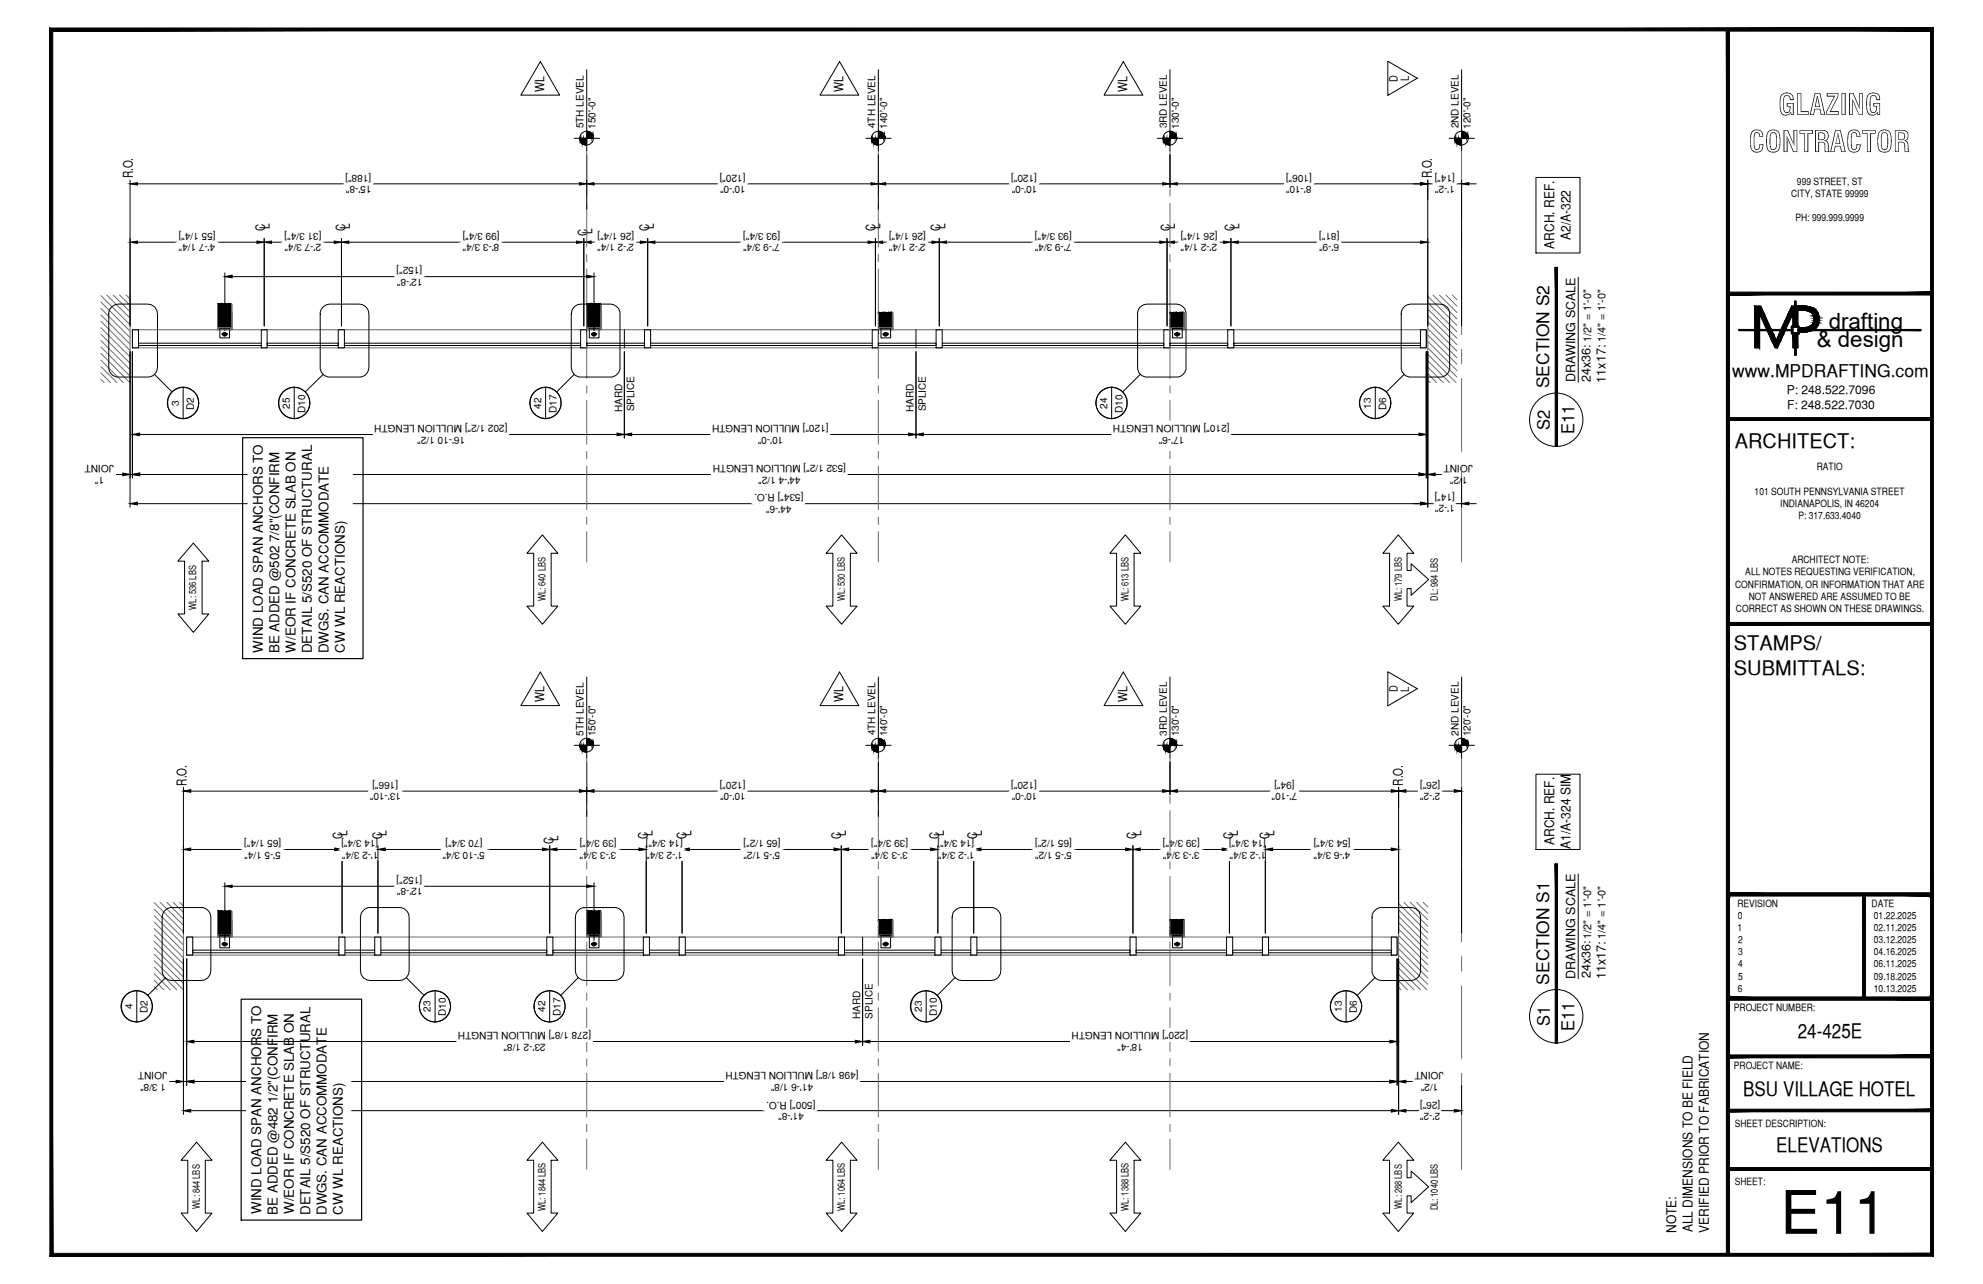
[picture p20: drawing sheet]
<svg xmlns="http://www.w3.org/2000/svg" width="432mm" height="279mm" viewBox="0 0 432 279" stroke-linecap="round" stroke-linejoin="round" font-family="sans-serif">
<defs><g id="words">
<text font-size="13.1" x="387.7" y="268.5">E11</text>
<g font-size="6.3">
<text x="387.2" y="25">GLAZING</text>
<text x="380.8" y="33.1">CONTRACTOR</text>
</g>
<g font-size="4.9">
<text x="398.2" y="71.5">drafting</text>
<text x="395.6" y="75.5">&amp; design</text>
</g>
<g font-size="4.4">
<text x="377.8" y="97.5">ARCHITECT:</text>
<text x="377.6" y="141.5">STAMPS/</text>
<text x="377.6" y="146.9">SUBMITTALS:</text>
<text x="391.5" y="225.8">24-425E</text>
<text x="379.6" y="238.5">BSU VILLAGE HOTEL</text>
<text x="386.8" y="250.7">ELEVATIONS</text>
</g>
<g font-size="3.8">
<text x="377.2" y="82">www.MPDRAFTING.com</text>
<text x="337.3" y="84.5" transform="rotate(-90 337.3 84.5)">SECTION S2</text>
<text x="337.5" y="93.5" transform="rotate(-90 337.5 93.5)">S2</text>
<text x="342.8" y="94.5" transform="rotate(-90 342.8 94.5)">E11</text>
<text x="337.3" y="214.2" transform="rotate(-90 337.3 214.2)">SECTION S1</text>
<text x="337.5" y="223.3" transform="rotate(-90 337.5 223.3)">S1</text>
<text x="342.8" y="224.3" transform="rotate(-90 342.8 224.3)">E11</text>
</g>
<g font-size="2.9">
<text x="29" y="38.8" transform="rotate(-90 29 38.8)">R.O.</text>
<text x="311.8" y="38.8" transform="rotate(-90 311.8 38.8)">R.O.</text>
<text x="57.7" y="50.4" transform="rotate(-90 57.7 50.4)">C</text>
<text x="58.7" y="49.8" transform="rotate(-90 58.7 49.8)">L</text>
<text x="75.2" y="50.4" transform="rotate(-90 75.2 50.4)">C</text>
<text x="76.2" y="49.8" transform="rotate(-90 76.2 49.8)">L</text>
<text x="128" y="51.4" transform="rotate(-90 128 51.4)">C</text>
<text x="129" y="50.9" transform="rotate(-90 129 50.9)">L</text>
<text x="141.4" y="50.4" transform="rotate(-90 141.4 50.4)">C</text>
<text x="142.4" y="49.8" transform="rotate(-90 142.4 49.8)">L</text>
<text x="190.6" y="50.4" transform="rotate(-90 190.6 50.4)">C</text>
<text x="191.6" y="49.8" transform="rotate(-90 191.6 49.8)">L</text>
<text x="204.8" y="50.4" transform="rotate(-90 204.8 50.4)">C</text>
<text x="205.8" y="49.8" transform="rotate(-90 205.8 49.8)">L</text>
<text x="254.9" y="50.4" transform="rotate(-90 254.9 50.4)">C</text>
<text x="255.8" y="49.8" transform="rotate(-90 255.8 49.8)">L</text>
<text x="268.8" y="50.4" transform="rotate(-90 268.8 50.4)">C</text>
<text x="269.8" y="49.8" transform="rotate(-90 269.8 49.8)">L</text>
<text x="341.9" y="52.2" transform="rotate(-90 341.9 52.2)">A2/A-322</text>
<text x="338.5" y="54.1" transform="rotate(-90 338.5 54.1)">ARCH. REF.</text>
<text x="57.2" y="142" transform="rotate(-90 57.2 142)">WIND LOAD SPAN ANCHORS TO</text>
<text x="60.8" y="142.2" transform="rotate(-90 60.8 142.2)">BE ADDED @502 7/8&quot;(CONFIRM</text>
<text x="64.3" y="142" transform="rotate(-90 64.3 142)">W/EOR IF CONCRETE SLAB ON</text>
<text x="67.9" y="142.2" transform="rotate(-90 67.9 142.2)">DETAIL 5/S520 OF STRUCTURAL</text>
<text x="71.5" y="142.2" transform="rotate(-90 71.5 142.2)">DWGS. CAN ACCOMMODATE</text>
<text x="75.1" y="142" transform="rotate(-90 75.1 142)">CW WL REACTIONS)</text>
<text x="40.6" y="170.9" transform="rotate(-90 40.6 170.9)">R.O.</text>
<text x="305.4" y="170.9" transform="rotate(-90 305.4 170.9)">R.O.</text>
<text x="74.6" y="182.5" transform="rotate(-90 74.6 182.5)">C</text>
<text x="75.6" y="181.9" transform="rotate(-90 75.6 181.9)">L</text>
<text x="83.2" y="182.5" transform="rotate(-90 83.2 182.5)">C</text>
<text x="84.1" y="181.9" transform="rotate(-90 84.1 181.9)">L</text>
<text x="120.5" y="183.6" transform="rotate(-90 120.5 183.6)">C</text>
<text x="121.5" y="183" transform="rotate(-90 121.5 183)">L</text>
<text x="141.1" y="182.5" transform="rotate(-90 141.1 182.5)">C</text>
<text x="142" y="181.9" transform="rotate(-90 142 181.9)">L</text>
<text x="149.5" y="182.5" transform="rotate(-90 149.5 182.5)">C</text>
<text x="150.5" y="181.9" transform="rotate(-90 150.5 181.9)">L</text>
<text x="183.2" y="182.5" transform="rotate(-90 183.2 182.5)">C</text>
<text x="184.2" y="181.9" transform="rotate(-90 184.2 181.9)">L</text>
<text x="204.5" y="182.5" transform="rotate(-90 204.5 182.5)">C</text>
<text x="205.5" y="181.9" transform="rotate(-90 205.5 181.9)">L</text>
<text x="212.8" y="182.5" transform="rotate(-90 212.8 182.5)">C</text>
<text x="213.8" y="181.9" transform="rotate(-90 213.8 181.9)">L</text>
<text x="247.5" y="182.5" transform="rotate(-90 247.5 182.5)">C</text>
<text x="248.5" y="181.9" transform="rotate(-90 248.5 181.9)">L</text>
<text x="268.5" y="182.5" transform="rotate(-90 268.5 182.5)">C</text>
<text x="269.6" y="181.9" transform="rotate(-90 269.6 181.9)">L</text>
<text x="276.4" y="182.5" transform="rotate(-90 276.4 182.5)">C</text>
<text x="277.4" y="181.9" transform="rotate(-90 277.4 181.9)">L</text>
<text x="338.5" y="183.9" transform="rotate(-90 338.5 183.9)">ARCH. REF.</text>
<text x="342" y="184.7" transform="rotate(-90 342 184.7)">A1/A-324 SIM</text>
<text x="56.9" y="264.2" transform="rotate(-90 56.9 264.2)">WIND LOAD SPAN ANCHORS TO</text>
<text x="60.5" y="264.4" transform="rotate(-90 60.5 264.4)">BE ADDED @482 1/2&quot;(CONFIRM</text>
<text x="64" y="264.2" transform="rotate(-90 64 264.2)">W/EOR IF CONCRETE SLAB ON</text>
<text x="67.6" y="264.4" transform="rotate(-90 67.6 264.4)">DETAIL 5/S520 OF STRUCTURAL</text>
<text x="71.1" y="264.4" transform="rotate(-90 71.1 264.4)">DWGS. CAN ACCOMMODATE</text>
<text x="74.7" y="264.3" transform="rotate(-90 74.7 264.3)">CW WL REACTIONS)</text>
<text x="365" y="268.3" transform="rotate(-90 365 268.3)">NOTE:</text>
<text x="368.6" y="268.2" transform="rotate(-90 368.6 268.2)">ALL DIMENSIONS TO BE FIELD</text>
<text x="372.1" y="268.2" transform="rotate(-90 372.1 268.2)">VERIFIED PRIOR TO FABRICATION</text>
</g>
<g font-size="2.7">
<text x="118.5" y="20" transform="rotate(-90 118.5 20)">WL</text>
<text x="183.6" y="20" transform="rotate(-90 183.6 20)">WL</text>
<text x="245.4" y="20" transform="rotate(-90 245.4 20)">WL</text>
<text x="343" y="83.2" transform="rotate(-90 343 83.2)">DRAWING SCALE</text>
<text x="346.3" y="83.1" transform="rotate(-90 346.3 83.1)">24x36:</text>
<text x="349.6" y="83.2" transform="rotate(-90 349.6 83.2)">11x17:</text>
<text x="118.5" y="152.8" transform="rotate(-90 118.5 152.8)">WL</text>
<text x="183.6" y="152.8" transform="rotate(-90 183.6 152.8)">WL</text>
<text x="245.4" y="152.8" transform="rotate(-90 245.4 152.8)">WL</text>
<text x="343" y="213" transform="rotate(-90 343 213)">DRAWING SCALE</text>
<text x="346.3" y="212.9" transform="rotate(-90 346.3 212.9)">24x36:</text>
<text x="349.6" y="213" transform="rotate(-90 349.6 213)">11x17:</text>
</g>
<g font-size="2.6">
<text x="389.1" y="85.8">P: 248.522.7096</text>
<text x="389.1" y="89">F: 248.522.7030</text>
</g>
<g font-size="2.4">
<text x="304.3" y="17.8" transform="rotate(-90 304.3 17.8)">D</text>
<text x="306.8" y="17.7" transform="rotate(-90 306.8 17.7)">L</text>
<text x="346.5" y="74.5" transform="rotate(-90 346.5 74.5)">1/2&quot; = 1'-0&quot;</text>
<text x="349.6" y="74.5" transform="rotate(-90 349.6 74.5)">1/4&quot; = 1'-0&quot;</text>
<text x="304.3" y="150.7" transform="rotate(-90 304.3 150.7)">D</text>
<text x="306.8" y="150.5" transform="rotate(-90 306.8 150.5)">L</text>
<text x="346.5" y="204.3" transform="rotate(-90 346.5 204.3)">1/2&quot; = 1'-0&quot;</text>
<text x="349.6" y="204.3" transform="rotate(-90 349.6 204.3)">1/4&quot; = 1'-0&quot;</text>
</g>
<g font-size="2.2">
<text x="127.1" y="27.9" transform="rotate(-90 127.1 27.9)">5TH LEVEL</text>
<text x="129.7" y="28.1" transform="rotate(-90 129.7 28.1)">150'-0&quot;</text>
<text x="190.6" y="27.9" transform="rotate(-90 190.6 27.9)">4TH LEVEL</text>
<text x="193.2" y="28.1" transform="rotate(-90 193.2 28.1)">140'-0&quot;</text>
<text x="254.1" y="27.9" transform="rotate(-90 254.1 27.9)">3RD LEVEL</text>
<text x="256.7" y="28.1" transform="rotate(-90 256.7 28.1)">130'-0&quot;</text>
<text x="317.6" y="27.9" transform="rotate(-90 317.6 27.9)">2ND LEVEL</text>
<text x="320.2" y="28.1" transform="rotate(-90 320.2 28.1)">120'-0&quot;</text>
<text x="80.8" y="38" transform="rotate(180 80.8 38)">[188&quot;]</text>
<text x="80.9" y="40.4" transform="rotate(180 80.9 40.4)">15'-8&quot;</text>
<text x="162.3" y="38" transform="rotate(180 162.3 38)">[120&quot;]</text>
<text x="162.4" y="40.4" transform="rotate(180 162.4 40.4)">10'-0&quot;</text>
<text x="225.8" y="38" transform="rotate(180 225.8 38)">[120&quot;]</text>
<text x="225.9" y="40.4" transform="rotate(180 225.9 40.4)">10'-0&quot;</text>
<text x="285.6" y="40.4" transform="rotate(180 285.6 40.4)">8'-10&quot;</text>
<text x="285.6" y="38" transform="rotate(180 285.6 38)">[106&quot;]</text>
<text x="316.8" y="40.4" transform="rotate(180 316.8 40.4)">1'-2&quot;</text>
<text x="316.8" y="38" transform="rotate(180 316.8 38)">[14&quot;]</text>
<text x="391.3" y="40.2">999 STREET, ST</text>
<text x="390" y="42.9">CITY, STATE 99999</text>
<text x="46.9" y="53.1" transform="rotate(180 46.9 53.1)">4'-7 1/4&quot;</text>
<text x="46.9" y="50.7" transform="rotate(180 46.9 50.7)">[55 1/4&quot;]</text>
<text x="69.9" y="53.1" transform="rotate(180 69.9 53.1)">2'-7 3/4&quot;</text>
<text x="70" y="50.7" transform="rotate(180 70 50.7)">[31 3/4&quot;]</text>
<text x="108.7" y="53.1" transform="rotate(180 108.7 53.1)">8'-3 3/4&quot;</text>
<text x="108.8" y="50.7" transform="rotate(180 108.8 50.7)">[99 3/4&quot;]</text>
<text x="138" y="53.1" transform="rotate(180 138 53.1)">2'-2 1/4&quot;</text>
<text x="138.1" y="50.7" transform="rotate(180 138.1 50.7)">[26 1/4&quot;]</text>
<text x="169.8" y="53.1" transform="rotate(180 169.8 53.1)">7'-9 3/4&quot;</text>
<text x="169.9" y="50.7" transform="rotate(180 169.9 50.7)">[93 3/4&quot;]</text>
<text x="201.5" y="53.1" transform="rotate(180 201.5 53.1)">2'-2 1/4&quot;</text>
<text x="201.6" y="50.7" transform="rotate(180 201.6 50.7)">[26 1/4&quot;]</text>
<text x="233.3" y="53.1" transform="rotate(180 233.3 53.1)">7'-9 3/4&quot;</text>
<text x="233.4" y="50.7" transform="rotate(180 233.4 50.7)">[93 3/4&quot;]</text>
<text x="265" y="53.1" transform="rotate(180 265 53.1)">2'-2 1/4&quot;</text>
<text x="265.1" y="50.7" transform="rotate(180 265.1 50.7)">[26 1/4&quot;]</text>
<text x="291.6" y="53.1" transform="rotate(180 291.6 53.1)">6'-9&quot;</text>
<text x="291.7" y="50.7" transform="rotate(180 291.7 50.7)">[81&quot;]</text>
<text x="391" y="48.2">PH: 999.999.9999</text>
<text x="91.9" y="58.2" transform="rotate(180 91.9 58.2)">[152&quot;]</text>
<text x="92" y="60.6" transform="rotate(180 92 60.6)">12'-8&quot;</text>
<text x="38.9" y="88.3" transform="rotate(-90 38.9 88.3)">3</text>
<text x="42.2" y="89.2" transform="rotate(-90 42.2 89.2)">D2</text>
<text x="63.1" y="88.9" transform="rotate(-90 63.1 88.9)">25</text>
<text x="66.4" y="89.9" transform="rotate(-90 66.4 89.9)">D10</text>
<text x="117.9" y="88.9" transform="rotate(-90 117.9 88.9)">42</text>
<text x="121.2" y="89.9" transform="rotate(-90 121.2 89.9)">D17</text>
<text x="135.4" y="89.6" transform="rotate(-90 135.4 89.6)">HARD</text>
<text x="138.1" y="89.5" transform="rotate(-90 138.1 89.5)">SPLICE</text>
<text x="198.9" y="89.6" transform="rotate(-90 198.9 89.6)">HARD</text>
<text x="201.6" y="89.5" transform="rotate(-90 201.6 89.5)">SPLICE</text>
<text x="241.1" y="88.9" transform="rotate(-90 241.1 88.9)">24</text>
<text x="244.4" y="89.9" transform="rotate(-90 244.4 89.9)">D10</text>
<text x="298.5" y="88.9" transform="rotate(-90 298.5 88.9)">13</text>
<text x="301.8" y="89.2" transform="rotate(-90 301.8 89.2)">D6</text>
<text x="101.3" y="95" transform="rotate(180 101.3 95)">16'-10 1/2&quot;</text>
<text x="110.5" y="92.5" transform="rotate(180 110.5 92.5)">[202 1/2&quot;] MULLION LENGTH</text>
<text x="170.6" y="95" transform="rotate(180 170.6 95)">10'-0&quot;</text>
<text x="180.4" y="92.5" transform="rotate(180 180.4 92.5)">[120&quot;] MULLION LENGTH</text>
<text x="257.9" y="95" transform="rotate(180 257.9 95)">17'-6&quot;</text>
<text x="267.7" y="92.5" transform="rotate(180 267.7 92.5)">[210&quot;] MULLION LENGTH</text>
<text x="24.8" y="101.2" transform="rotate(180 24.8 101.2)">JOINT</text>
<text x="184.2" y="101.2" transform="rotate(180 184.2 101.2)">[532 1/2&quot;] MULLION LENGTH</text>
<text x="320.7" y="101.2" transform="rotate(180 320.7 101.2)">JOINT</text>
<text x="22.7" y="103.8" transform="rotate(180 22.7 103.8)">1&quot;</text>
<text x="174.3" y="103.7" transform="rotate(180 174.3 103.7)">44'-4 1/2&quot;</text>
<text x="174.9" y="107.6" transform="rotate(180 174.9 107.6)">[534&quot;] R.O.</text>
<text x="316.8" y="107.6" transform="rotate(180 316.8 107.6)">[14&quot;]</text>
<text x="319.5" y="103.8" transform="rotate(180 319.5 103.8)">1/2&quot;</text>
<text x="382.1" y="107.6">101 SOUTH PENNSYLVANIA STREET</text>
<text x="395.6" y="102.3">RATIO</text>
<text x="172.3" y="110" transform="rotate(180 172.3 110)">44'-6&quot;</text>
<text x="316.8" y="110" transform="rotate(180 316.8 110)">1'-2&quot;</text>
<text x="387.7" y="110.3">INDIANAPOLIS, IN 46204</text>
<text x="391.6" y="113">P: 317.633.4040</text>
<text x="380" y="125.2">ALL NOTES REQUESTING VERIFICATION,</text>
<text x="390.1" y="122.6">ARCHITECT NOTE:</text>
<text x="118.8" y="130.9" transform="rotate(-90 118.8 130.9)">WL: 640 LBS</text>
<text x="184" y="130.9" transform="rotate(-90 184 130.9)">WL: 530 LBS</text>
<text x="245.7" y="130.9" transform="rotate(-90 245.7 130.9)">WL: 613 LBS</text>
<text x="305.2" y="130.9" transform="rotate(-90 305.2 130.9)">WL: 179 LBS</text>
<text x="313.1" y="130.7" transform="rotate(-90 313.1 130.7)">DL: 984 LBS</text>
<text x="377.8" y="127.9">CONFIRMATION, OR INFORMATION THAT ARE</text>
<text x="380.8" y="130.6">NOT ANSWERED ARE ASSUMED TO BE</text>
<text x="42.7" y="132.7" transform="rotate(-90 42.7 132.7)">WL: 536 LBS</text>
<text x="378" y="133.2">CORRECT AS SHOWN ON THESE DRAWINGS.</text>
<text x="127.1" y="160.1" transform="rotate(-90 127.1 160.1)">5TH LEVEL</text>
<text x="129.7" y="160.2" transform="rotate(-90 129.7 160.2)">150'-0&quot;</text>
<text x="190.6" y="160" transform="rotate(-90 190.6 160)">4TH LEVEL</text>
<text x="193.2" y="160.2" transform="rotate(-90 193.2 160.2)">140'-0&quot;</text>
<text x="254.1" y="160.1" transform="rotate(-90 254.1 160.1)">3RD LEVEL</text>
<text x="256.7" y="160.2" transform="rotate(-90 256.7 160.2)">130'-0&quot;</text>
<text x="317.6" y="160.1" transform="rotate(-90 317.6 160.1)">2ND LEVEL</text>
<text x="320.2" y="160.2" transform="rotate(-90 320.2 160.2)">120'-0&quot;</text>
<text x="86.7" y="170.1" transform="rotate(180 86.7 170.1)">[166&quot;]</text>
<text x="87.3" y="172.6" transform="rotate(180 87.3 172.6)">13'-10&quot;</text>
<text x="162.3" y="170.1" transform="rotate(180 162.3 170.1)">[120&quot;]</text>
<text x="162.4" y="172.6" transform="rotate(180 162.4 172.6)">10'-0&quot;</text>
<text x="225.8" y="170.1" transform="rotate(180 225.8 170.1)">[120&quot;]</text>
<text x="225.9" y="172.6" transform="rotate(180 225.9 172.6)">10'-0&quot;</text>
<text x="281.9" y="170.1" transform="rotate(180 281.9 170.1)">[94&quot;]</text>
<text x="282.4" y="172.6" transform="rotate(180 282.4 172.6)">7'-10&quot;</text>
<text x="313.6" y="172.5" transform="rotate(180 313.6 172.5)">2'-2&quot;</text>
<text x="313.6" y="170.1" transform="rotate(180 313.6 170.1)">[26&quot;]</text>
<text x="61.2" y="185.3" transform="rotate(180 61.2 185.3)">5'-5 1/4&quot;</text>
<text x="61.2" y="182.8" transform="rotate(180 61.2 182.8)">[65 1/4&quot;]</text>
<text x="82.4" y="182.8" transform="rotate(180 82.4 182.8)">[14 3/4&quot;]</text>
<text x="82.4" y="185.3" transform="rotate(180 82.4 185.3)">1'-2 3/4&quot;</text>
<text x="105" y="182.8" transform="rotate(180 105 182.8)">[70 3/4&quot;]</text>
<text x="105.5" y="185.3" transform="rotate(180 105.5 185.3)">5'-10 3/4&quot;</text>
<text x="134.2" y="185.3" transform="rotate(180 134.2 185.3)">3'-3 3/4&quot;</text>
<text x="134.2" y="182.8" transform="rotate(180 134.2 182.8)">[39 3/4&quot;]</text>
<text x="148.7" y="182.8" transform="rotate(180 148.7 182.8)">[14 3/4&quot;]</text>
<text x="148.7" y="185.3" transform="rotate(180 148.7 185.3)">1'-2 3/4&quot;</text>
<text x="169.9" y="185.3" transform="rotate(180 169.9 185.3)">5'-5 1/2&quot;</text>
<text x="169.9" y="182.8" transform="rotate(180 169.9 182.8)">[65 1/2&quot;]</text>
<text x="197.7" y="185.3" transform="rotate(180 197.7 185.3)">3'-3 3/4&quot;</text>
<text x="197.7" y="182.8" transform="rotate(180 197.7 182.8)">[39 3/4&quot;]</text>
<text x="212.2" y="182.8" transform="rotate(180 212.2 182.8)">[14 3/4&quot;]</text>
<text x="212.2" y="185.3" transform="rotate(180 212.2 185.3)">1'-2 3/4&quot;</text>
<text x="233.4" y="185.3" transform="rotate(180 233.4 185.3)">5'-5 1/2&quot;</text>
<text x="233.4" y="182.8" transform="rotate(180 233.4 182.8)">[65 1/2&quot;]</text>
<text x="261.2" y="185.3" transform="rotate(180 261.2 185.3)">3'-3 3/4&quot;</text>
<text x="261.2" y="182.8" transform="rotate(180 261.2 182.8)">[39 3/4&quot;]</text>
<text x="275.7" y="182.8" transform="rotate(180 275.7 182.8)">[14 3/4&quot;]</text>
<text x="275.7" y="185.3" transform="rotate(180 275.7 185.3)">1'-2 3/4&quot;</text>
<text x="294" y="185.3" transform="rotate(180 294 185.3)">4'-6 3/4&quot;</text>
<text x="294.1" y="182.8" transform="rotate(180 294.1 182.8)">[54 3/4&quot;]</text>
<text x="91.9" y="190.9" transform="rotate(180 91.9 190.9)">[152&quot;]</text>
<text x="92" y="193.3" transform="rotate(180 92 193.3)">12'-8&quot;</text>
<text x="378.3" y="197.3">REVISION</text>
<text x="407.5" y="197.3">DATE</text>
<text x="378.3" y="202.6">1</text>
<text x="378.4" y="200">0</text>
<text x="408" y="200">01.22.2025</text>
<text x="408" y="202.6">02.11.2025</text>
<text x="378.5" y="205.2">2</text>
<text x="378.5" y="207.9">3</text>
<text x="408" y="205.2">03.12.2025</text>
<text x="408" y="207.9">04.16.2025</text>
<text x="378.4" y="215.8">6</text>
<text x="378.5" y="210.5">4</text>
<text x="378.5" y="213.2">5</text>
<text x="408" y="210.5">06.11.2025</text>
<text x="408" y="213.2">09.18.2025</text>
<text x="408" y="215.8">10.13.2025</text>
<text x="28.8" y="219.6" transform="rotate(-90 28.8 219.6)">4</text>
<text x="32.1" y="220.5" transform="rotate(-90 32.1 220.5)">D2</text>
<text x="93.7" y="220.2" transform="rotate(-90 93.7 220.2)">23</text>
<text x="97.1" y="221.1" transform="rotate(-90 97.1 221.1)">D10</text>
<text x="118.7" y="220.2" transform="rotate(-90 118.7 220.2)">42</text>
<text x="122" y="221.1" transform="rotate(-90 122 221.1)">D17</text>
<text x="187.3" y="221.7" transform="rotate(-90 187.3 221.7)">HARD</text>
<text x="190" y="221.7" transform="rotate(-90 190 221.7)">SPLICE</text>
<text x="200.7" y="220.2" transform="rotate(-90 200.7 220.2)">23</text>
<text x="204" y="221.1" transform="rotate(-90 204 221.1)">D10</text>
<text x="292.2" y="220.2" transform="rotate(-90 292.2 220.2)">13</text>
<text x="295.5" y="220.5" transform="rotate(-90 295.5 220.5)">D6</text>
<text x="377.6" y="219.9">PROJECT NUMBER:</text>
<text x="118.8" y="227.1" transform="rotate(180 118.8 227.1)">23'-2 1/8&quot;</text>
<text x="128.7" y="224.7" transform="rotate(180 128.7 224.7)">[278 1/8&quot;] MULLION LENGTH</text>
<text x="248.9" y="227.1" transform="rotate(180 248.9 227.1)">18'-4&quot;</text>
<text x="258.7" y="224.7" transform="rotate(180 258.7 224.7)">[220&quot;] MULLION LENGTH</text>
<text x="36.4" y="233.3" transform="rotate(180 36.4 233.3)">JOINT</text>
<text x="186.9" y="233.4" transform="rotate(180 186.9 233.4)">[498 1/8&quot;] MULLION LENGTH</text>
<text x="314.3" y="233.3" transform="rotate(180 314.3 233.3)">JOINT</text>
<text x="377.6" y="232.5">PROJECT NAME:</text>
<text x="36.1" y="235.9" transform="rotate(180 36.1 235.9)">1 3/8&quot;</text>
<text x="177" y="235.8" transform="rotate(180 177 235.8)">41'-6 1/8&quot;</text>
<text x="177.5" y="239.7" transform="rotate(180 177.5 239.7)">[500&quot;] R.O.</text>
<text x="313.2" y="235.9" transform="rotate(180 313.2 235.9)">1/2&quot;</text>
<text x="313.6" y="239.7" transform="rotate(180 313.6 239.7)">[26&quot;]</text>
<text x="175" y="242.1" transform="rotate(180 175 242.1)">41'-8&quot;</text>
<text x="313.6" y="242.1" transform="rotate(180 313.6 242.1)">2'-2&quot;</text>
<text x="377.8" y="245.2">SHEET DESCRIPTION:</text>
<text x="377.8" y="257.9">SHEET:</text>
<text x="43.5" y="263" transform="rotate(-90 43.5 263)">WL: 844 LBS</text>
<text x="118.8" y="263.5" transform="rotate(-90 118.8 263.5)">WL: 1844 LBS</text>
<text x="184" y="263.5" transform="rotate(-90 184 263.5)">WL: 1064 LBS</text>
<text x="245.7" y="263.5" transform="rotate(-90 245.7 263.5)">WL: 1388 LBS</text>
<text x="305.2" y="263" transform="rotate(-90 305.2 263)">WL: 288 LBS</text>
<text x="313.1" y="263.4" transform="rotate(-90 313.1 263.4)">DL: 1040 LBS</text>
</g>
</g></defs>
<!-- layer: LIGHT_1 -->
<g fill="none" stroke="#6c6c6c" stroke-width=".22">
<path d="M318.3 32.8v14.6M318.3 50.6v3.2M318.3 57v15.8M28.8 71.8h281.8v3.9h-281.8zM47.9 71.8h2.1M128.3 71.8h2.1M191.8 71.8h2.1M255.3 71.8h2.1M318.3 76v3.2M318.3 82.4v15.8M318.3 101.4v3.2M318.3 107.8v14.5"/>
<path d="M318.3 165v14.6M318.3 182.8v3.1M318.3 189.1v15.9M40.6 203.9h263.6v3.9h-263.6zM47.9 203.9h2.1M128.3 203.9h2.1M191.8 203.9h2.1M255.3 203.9h2.1M318.3 208.2v3.1M318.3 214.5v15.9M318.3 233.6v3.1M318.3 239.9v14.5"/>
</g>
<!-- layer: COMPONENTS -->
<g fill="none" stroke="#000" stroke-width=".22">
<path d="M28.8 71.8h1.4v3.9h-1.4zM56.9 71.8h1.3v3.9h-1.3zM73.7 71.8h1.3v3.9h-1.3zM126.4 71.8h1.4v3.9h-1.4zM136 71.8v3.9M140.3 71.8h1.4v3.9h-1.4zM189.9 71.8h1.4v3.9h-1.4zM199.5 71.8v3.9M203.8 71.8h1.4v3.9h-1.4zM253.4 71.8h1.4v3.9h-1.4zM267.3 71.8h1.4v3.9h-1.4zM309.3 71.8h1.3v3.9h-1.3z"/>
<path d="M40.6 203.9h1.4v3.9h-1.4zM73.8 203.9h1.3v3.9h-1.3zM81.6 203.9h1.3v3.9h-1.3zM119.1 203.9h1.3v3.9h-1.3zM140.1 203.9h1.3v3.9h-1.3zM147.9 203.9h1.3v3.9h-1.3zM182.6 203.9h1.3v3.9h-1.3zM187.8 203.9v3.9M203.6 203.9h1.3v3.9h-1.3zM211.4 203.9h1.3v3.9h-1.3zM246.1 203.9h1.3v3.9h-1.3zM267.1 203.9h1.3v3.9h-1.3z"/>
<path d="M274.9 203.9h1.3v3.9h-1.3zM303 203.9h1.2v3.9h-1.2z"/>
</g>
<!-- layer: GLASS -->
<g fill="none" stroke="#000" stroke-width=".22">
<path d="M56.9 74.7h-26.7v.5h26.7M58.2 74.7h15.5v.5h-15.5zM75 74.7h51.4v.5h-51.4M127.8 74.7h12.5v.5h-12.5zM141.7 75.2h48.2M141.7 74.7h48.2M191.3 74.7h12.5v.5h-12.5zM205.2 74.7h48.2v.5h-48.2M254.8 74.7h12.5v.5h-12.5zM268.7 74.7h40.6v.5h-40.6zM73.8 206.8h-31.8v.5h31.8M75.1 207.3h6.5"/>
<path d="M75.1 206.8h6.5M82.9 206.8h36.2v.5h-36.2M140.1 206.8h-19.7v.5h19.7M141.4 207.3h6.5M141.4 206.8h6.5M149.2 207.3h33.4M149.2 206.8h33.4M183.9 207.3h19.7M183.9 206.8h19.7M204.9 207.3h6.5M204.9 206.8h6.5M212.7 206.8h33.4v.5h-33.4"/>
<path d="M247.4 206.8h19.7v.5h-19.7zM268.4 206.8h6.5v.5h-6.5zM276.2 206.8h26.8v.5h-26.8z"/>
</g>
<!-- layer: SURROUNDING CONDITIONS -->
<g fill="none" stroke="#6c6c6c" stroke-width=".22">
<path d="M22 79.8l3.5 3.4M22 78.4l4.9 4.8M22 76.9l6.3 6.3M22 75.5l6.3 6.4M22 74.1l6.3 6.4M22 72.7l6.3 6.4M22 71.3l6.3 6.4M22 69.9l6.3 6.4M22 68.5l6.3 6.4M22 67.1l6.3 6.4M22 65.7l6.3 6.4M22 64.3l6.3 6.4"/>
<path d="M23.2 64.2l5.1 5M24.6 64.2l3.7 3.6M26 64.2l2.3 2.2M27.4 64.2l.9 .8M28.3 64.2v19M47.4 71.5h.1M47.4 66.2v5.1h3M47.4 71.5l.2 .3 .3-.3M47.4 71.3l.5 .4-.2-.2-.3 .3 .1-.3 .3 .3 .1-.2M47.4 71.5v.1M47.5 71.3l.1 .2-.2 .3v-.3M47.7 71.3l.1 .2-.2 .3"/>
<path d="M47.8 71.3l.1 .2M47.9 71.5h.1M47.9 71.3l.2 .2M48.1 71.3l.1 .2M48.3 71.3l.1 .2M48.3 71.3l.2 .2M48.5 71.3l.1 .2M48.6 71.3l.2 .2M48.8 71.3l.2 .2M48.9 71.3l.1 .2M49.1 71.3l.1 .2M49.2 71.3l.1 .2"/>
<path d="M49.3 71.3l.2 .2M49.5 71.3l.1 .2M49.7 71.3l.1 .2M49.9 71.3l.4 .5M50 71.3l.2 .2M50.1 71.5l.3 .3 .1-.2M50.2 71.5l.3 .3M50.2 71.5l-.2 .1M50.2 71.3l.2 .2M50.2 71.5l-.2 .2M50.3 71.3l.1 .2M50.3 71.5l.2 .2"/>
<path d="M50.4 71.2l.1 .2M50.4 71.5l.1 .1-.1 .2M50.4 71.5l-.4 .3M50.4 66.2v5.1M50.4 70.9l.1 .2M50.4 70.7l.1 .1M50.4 70.4l.1 .1M50.4 70.1l.1 .1M50.4 69.8l.1 .2M50.4 69.5l.1 .2M50.4 69.3l.1 .1M50.4 69l.1 .2"/>
<path d="M50.4 68.7l.1 .1M50.4 68.5l.1 .1M50.4 68.1l.1 .2M50.4 71.1l.1 .1M50.4 70.9l.1 .1M50.4 70.6l.1 .1M50.4 70.3l.1 .1M50.4 70l.1 .2M50.4 69.7l.1 .1M50.4 69.2l.1 .1M50.4 68.9l.1 .1M50.4 68.6l.1 .2"/>
<path d="M50.4 68.3l.1 .2M50.4 68.1l.1 .1M50.5 66.2v5.3M50.5 71.5l-.3 .3-.2-.2M50.5 71.5v.3M127.8 71.5h.1M127.8 66.2v5.1h2.9l.2 .2M127.8 71.7v.1M127.8 71.3l.1 .5 .2-.3M127.8 71.5l.3 .3 .2-.3M128 71.3l.3 .4-.3-.2-.2 .3v-.3M128.1 71.3l.2 .2"/>
<path d="M128.2 71.3l.1 .2M128.3 71.6l-.2 .2-.2-.3-.1 .1 .2 .2M128.3 71.6l-.1-.1-.2 .3M128.4 71.3l.1 .2M128.5 71.3l.2 .2M128.7 71.3l.1 .2M128.8 71.3l.1 .2M129 71.3l.1 .2M129 71.3l.2 .2M129.2 71.3l.1 .2M129.3 71.3l.2 .2M129.5 71.3l.2 .2"/>
<path d="M129.6 71.3l.1 .2M129.8 71.3l.1 .2M129.9 71.3l.1 .2M130.1 71.3l.1 .2M130.2 71.3l.1 .2M130.4 71.3l.3 .5 .2-.3M130.4 71.3l.5 .5-.1-.3M130.4 71.7l.3-.2 .2 .2M130.6 71.3l.1 .2-.2 .3-.1-.2 .2-.1 .2 .3M130.8 66.2v5.1M130.8 71.2l.1 .2M130.8 70.9l.1 .2"/>
<path d="M130.8 70.7l.1 .1M130.8 70.4l.1 .1M130.8 70.1l.1 .1M130.8 69.8l.1 .2M130.8 69.5l.1 .2M130.8 69.3l.1 .1M130.8 69l.1 .2M130.8 68.7l.1 .1M130.8 68.5l.1 .1M130.8 68.1l.1 .2M130.8 71.1l.1 .1M130.8 70.9l.1 .1"/>
<path d="M130.8 70.6l.1 .1M130.8 70.3l.1 .1M130.8 70l.1 .2M130.8 69.7l.1 .1M130.8 69.5l.1 .1M130.8 69.2l.1 .1M130.8 68.9l.1 .1M130.8 68.6l.1 .2M130.8 68.3l.1 .2M130.9 68.1v.1M130.9 71.5h.1M130.9 71.5l-.3 .3-.2-.2"/>
<path d="M130.9 66.2v5.3M130.9 71.5v.3M191.3 71.5h.1M191.3 68.1v3.2h3v-3.2M191.3 71.7v.1M191.3 71.3l.1 .5 .2-.3M191.3 71.5l.3 .3 .2-.2M191.4 71.5l-.1 .1 .2 .2M191.5 71.3l.3 .4-.3-.2-.2 .3v-.3M191.6 71.3l.2 .2M191.7 71.3l.1 .2M191.8 71.6l-.1-.1-.2 .3"/>
<path d="M191.8 71.5l-.2 .3M191.9 71.3l.1 .2M192 71.3l.2 .2M192.2 71.3l.1 .2M192.3 71.3l.1 .2M192.5 71.3l.1 .2M192.5 71.3l.2 .2M192.7 71.3l.1 .2M192.8 71.3l.2 .2M193 71.3l.2 .2M193.1 71.3l.1 .2M193.3 71.3l.1 .2"/>
<path d="M193.4 71.3l.1 .2M193.6 71.3l.1 .2M193.7 71.3l.1 .2M193.9 71.3l.3 .5 .2-.3M193.9 71.3l.5 .5-.1-.3M193.9 71.7l.3-.2 .2 .2M194.1 71.3l.1 .2-.2 .3-.1-.2 .2-.1 .2 .3M194.2 71.3l.2 .2M194.3 71.2l.1 .2M194.3 70.9l.1 .2M194.3 70.7l.1 .1M194.3 70.4l.1 .1"/>
<path d="M194.3 70l.1 .2M194.3 69.8l.1 .2M194.3 69.5l.1 .2M194.3 69.3l.1 .1M194.3 69l.1 .2M194.3 68.7l.1 .1M194.3 68.5l.1 .1M194.3 68.1l.1 .2M194.3 71.1l.1 .1M194.3 70.9l.1 .1M194.3 70.6l.1 .1M194.3 70.3l.1 .1"/>
<path d="M194.3 69.7l.1 .1M194.3 69.5l.1 .1M194.3 69.2l.1 .1M194.3 68.9l.1 .1M194.3 68.6l.1 .2M194.3 68.3l.1 .2M194.4 68.1v.1v-.1M194.4 71.5l-.3 .3M194.4 68.2v3.6M254.8 71.5h.1M254.8 68.1v3.2M254.8 71.7v.1"/>
<path d="M254.8 71.3l.1 .5 .2-.3M254.8 71.5l.3 .3 .2-.3M255 71.3l.3 .4-.3-.2-.2 .3v-.3M255.1 71.3l.2 .2M255.2 71.3l.1 .2M255.3 71.6l-.2 .2-.2-.3-.1 .1 .2 .2M255.3 71.6l-.1-.1-.2 .3M255.4 71.3l.1 .2M255.5 71.3l.2 .2M255.7 71.3l.1 .2M255.8 71.3l.1 .2M256 71.3l.1 .2"/>
<path d="M256 71.3l.2 .2M256.2 71.3l.1 .2M256.3 71.3l.2 .2M256.5 71.3l.2 .2M256.6 71.3l.1 .2M256.8 71.3l.1 .2M256.9 71.3l.1 .2M257.1 71.3l.1 .2M257.2 71.3l.1 .2M257.4 71.3l.3 .5 .2-.3M257.4 71.3l.5 .5-.1-.3M257.4 71.7l.3-.2 .2 .2"/>
<path d="M257.6 71.3l.1 .2-.2 .3-.1-.2 .2-.1 .2 .3M257.7 71.3l.2 .2M257.8 68.1v3l.1 .1M257.8 71.2l.1 .2M257.8 70.9l.1 .2M257.8 70.7l.1 .1M257.8 70.4l.1 .1M257.8 70.1l.1 .1M257.8 69.8l.1 .2M257.8 69.5l.1 .2M257.8 69.3l.1 .1M257.8 69l.1 .2"/>
<path d="M257.8 68.7l.1 .1M257.8 68.5l.1 .1M257.8 68.1l.1 .2M257.8 70.9l.1 .1M257.8 70.6l.1 .1M257.8 70.3l.1 .1M257.8 70l.1 .2M257.8 69.7l.1 .1M257.8 69.2l.1 .1M257.8 68.9l.1 .1M257.8 68.6l.1 .2M257.8 68.3l.1 .2"/>
<path d="M257.9 68.1v.1v-.1M257.9 71.5l-.3 .3-.2-.2M257.9 68.2v3.6M310.9 79.9l3.4 3.3M310.9 78.5l4.8 4.7M310.9 77.1l6.2 6.1M310.9 75.7l6.3 6.3M310.9 74.3l6.3 6.3M310.9 72.9l6.3 6.3M310.9 71.5l6.3 6.4M310.9 70l6.3 6.4M310.9 68.6l6.3 6.4"/>
<path d="M310.9 67.2l6.3 6.4M310.9 65.8l6.3 6.4M310.9 64.5l6.3 6.3M310.9 64.2v19M312 64.2l5.2 5.2M313.4 64.2l3.8 3.8M314.8 64.2l2.4 2.4M316.2 64.2l1 1M22 82.5l.7 .7M22 81.2l2.1 2M310.9 82.7l.5 .5M310.9 81.3l1.9 1.9"/>
<path d="M33.6 199.3l6.3 6.3M33.6 197.9l6.3 6.3M33.6 196.4l6.3 6.4M34.9 196.3l5 5.1M36.3 196.3l3.6 3.7M37.7 196.3l2.2 2.3M39.1 196.3l.8 .9M39.9 196.3v19.1l-6.3-6.4M47.4 198.3v5.2M50.4 198.3v5l.1 .1M50.5 198.3v5.6M127.8 198.3v5.2"/>
<path d="M130.8 198.3v5l.1 .1M130.9 198.3v5.3M304.5 199.4l6.4 6.3M304.5 198l6.4 6.3M304.5 196.6l6.4 6.3M304.5 196.3v19.1M305.7 196.3l5.2 5.2M307.1 196.3l3.8 3.9M308.5 196.3l2.4 2.5M309.9 196.3l1 1.1M33.6 214.7l.7 .7M33.6 213.3l2.1 2.1"/>
<path d="M33.6 211.9l3.5 3.5M33.6 210.4l4.9 5M33.6 207.6l6.3 6.4M33.6 206.2l6.3 6.4M33.6 204.9l6.3 6.3M33.6 203.5l6.3 6.3M33.6 202.1l6.3 6.3M33.6 200.7l6.3 6.3M47.4 203.6h.1M47.4 203.6l.2 .3 .3-.3M47.4 203.5l.5 .3-.2-.2-.3 .3 .1-.3 .3 .3 .1-.2-.1-.1M47.4 203.6v.1"/>
<path d="M47.5 203.5l.1 .1-.2 .3v-.3M47.7 203.5l.1 .1-.2 .3-.2-.3M47.8 203.5l.1 .1M47.9 203.5l.2 .1M48.1 203.5l.1 .1M48.3 203.5l.2 .1M48.5 203.5l.1 .1M48.6 203.5l.2 .1M48.8 203.5l.2 .1M48.9 203.5l.1 .1M49.1 203.5l.1 .1M49.2 203.5l.1 .1"/>
<path d="M49.3 203.5l.2 .1M49.5 203.5l.1 .1M49.7 203.5l.1 .1M49.9 203.5l.1 .1M50 203.8l.1 .1M50 203.6l.3 .3M50 203.5l.5 .4M50.1 203.6l.3 .3 .1-.2M50.2 203.5l.3 .3-.1 .1M50.2 203.6l-.2 .2M50.3 203.5l.1 .1-.2 .3-.2-.2M50.3 203.6l.2 .2"/>
<path d="M50.4 203.4l.1 .1M50.4 203.6l-.4 .3M50.4 203l.1 .2M50.4 202.8l.1 .1M50.4 202.6l.1 .1M50.4 202.2l.1 .2M50.4 202l.1 .1M50.4 201.7l.1 .1M50.4 201.4l.1 .1M50.4 201.1l.1 .2M50.4 200.9l.1 .1M50.4 200.6l.1 .1"/>
<path d="M50.4 200.3l.1 .1M50.4 202.7l.1 .2M50.4 202.4l.1 .2M50.4 202.2l.1 .1M50.4 201.9l.1 .1M50.4 201.6l.1 .1M50.4 201.3l.1 .1M50.4 201l.1 .2M50.4 200.8l.1 .1M50.4 200.5l.1 .1M50.4 200.2l.1 .1M50.5 203.6l-.3 .3"/>
<path d="M127.8 203.6h.1M127.8 203.8v.1M127.8 203.6l.2 .3M127.8 203.7l.1-.1 .2 .3 .2-.2-.1-.1-.2 .3M127.8 203.5l.1 .4 .2-.3M128 203.5l.3 .4-.3-.3-.2 .3v-.3M128.1 203.5l.2 .1-.2 .3-.3-.3M128.2 203.5l.1 .1M128.4 203.5l.1 .1M128.5 203.5l.2 .1M128.7 203.5l.1 .1M128.8 203.5l.1 .1"/>
<path d="M129 203.5l.1 .1M129 203.5l.2 .1M129.2 203.5l.1 .1M129.3 203.5l.2 .1M129.5 203.5l.2 .1M129.6 203.5l.1 .1M129.8 203.5l.1 .1M129.9 203.5l.1 .1M130.1 203.5l.1 .1M130.2 203.5l.1 .1M130.4 203.5v.1M130.4 203.5l.5 .4-.1-.3"/>
<path d="M130.4 203.6l.3 .3 .2-.3M130.4 203.8l.3-.2 .2 .2M130.6 203.5l.1 .1-.2 .3-.1-.1 .2-.2 .2 .3M130.7 203.5l.2 .1M130.8 203.4l.1 .1M130.8 203.1l.1 .1M130.8 202.8l.1 .1M130.8 202.6l.1 .1M130.8 202.2l.1 .2M130.8 202l.1 .1M130.8 201.7l.1 .1M130.8 201.4l.1 .1"/>
<path d="M130.8 201.1l.1 .2M130.8 200.9l.1 .1M130.8 200.6l.1 .1M130.8 200.3l.1 .1M130.8 203l.1 .1M130.8 202.7l.1 .2M130.8 202.4l.1 .2M130.8 202.2l.1 .1M130.8 201.9l.1 .1M130.8 201.6l.1 .1M130.8 201.3l.1 .1M130.8 201l.1 .2"/>
<path d="M130.8 200.8l.1 .1M130.8 200.5l.1 .1M130.9 203.6l-.3 .3-.2-.2M130.9 200.2v.1M130.9 203.7l-.2 .2M130.9 203.6v.3M191.3 203.6h.1M191.3 200.2v3.3M191.3 203.6l.2 .3M191.3 203.5l.1 .4 .2-.3M191.3 203.6l.3 .3 .2-.3M191.5 203.5l.3 .4-.3-.3-.2 .3v-.3"/>
<path d="M191.6 203.5l.2 .2-.2 .2-.2-.3-.1 .1M191.7 203.5l.1 .1M191.7 203.6l-.2 .3M191.9 203.5l.1 .1M192 203.5l.2 .1M192.2 203.5l.1 .1M192.3 203.5l.1 .1M192.5 203.5l.1 .1M192.5 203.5l.2 .1M192.7 203.5l.1 .1M192.8 203.5l.2 .1M193 203.5l.2 .1"/>
<path d="M193.3 203.5l.1 .1M193.4 203.5l.1 .1M193.6 203.5l.1 .1M193.7 203.5l.1 .1M193.9 203.5v.1M193.9 203.5l.5 .4-.1-.3M193.9 203.6l.3 .3 .2-.3M193.9 203.8l.3-.2 .2 .2M194.1 203.5l.1 .1-.2 .3-.1-.1 .2-.2 .2 .3M194.2 203.5l.2 .1M194.3 203.4l.1 .1M194.3 203.1l.1 .1"/>
<path d="M194.3 202.8l.1 .1M194.3 202.6l.1 .1M194.3 202.2l.1 .2M194.3 202l.1 .1M194.3 201.7l.1 .1M194.3 201.4l.1 .1M194.3 201.1l.1 .2M194.3 200.9l.1 .1M194.3 200.6l.1 .1M194.3 200.3l.1 .1M194.3 200.2v3.1l.1 .1M194.3 203l.1 .1"/>
<path d="M194.3 202.7l.1 .2M194.3 202.4l.1 .2M194.3 202.2l.1 .1M194.3 201.9l.1 .1M194.3 201.6l.1 .1M194.3 201.3l.1 .1M194.3 201l.1 .2M194.3 200.8l.1 .1M194.3 200.5l.1 .1M194.4 200.2v.1v-.1M194.4 203.6l-.3 .3-.2-.2M194.4 200.3v3.6"/>
<path d="M194.4 203.7l-.2 .2M254.8 203.6h.1M254.8 200.2v3.3M254.8 203.8v.1M254.8 203.6l.2 .3M254.8 203.7l.1-.1 .2 .3 .2-.2-.1-.1-.2 .3M254.8 203.5l.1 .4 .2-.3M255 203.5l.3 .4-.3-.3-.2 .3v-.3M255.1 203.5l.2 .1-.2 .3-.3-.3M255.2 203.5l.1 .1M255.4 203.5l.1 .1M255.5 203.5l.2 .1"/>
<path d="M255.7 203.5l.1 .1M255.8 203.5l.1 .1M256 203.5l.1 .1M256 203.5l.2 .1M256.2 203.5l.1 .1M256.3 203.5l.2 .1M256.5 203.5l.2 .1M256.6 203.5l.1 .1M256.8 203.5l.1 .1M256.9 203.5l.1 .1M257.1 203.5l.2 .1M257.4 203.5v.1"/>
<path d="M257.4 203.5l.5 .4-.1-.3M257.4 203.6l.3 .3 .2-.3M257.4 203.8l.3-.2 .2 .2M257.6 203.5l.1 .1-.2 .3-.1-.1 .2-.2 .2 .3M257.7 203.5l.2 .1M257.8 203.4l.1 .1M257.8 203l.1 .2M257.8 202.8l.1 .1M257.8 202.6l.1 .1M257.8 202.2l.1 .2M257.8 202l.1 .1M257.8 201.7l.1 .1"/>
<path d="M257.8 201.4l.1 .1M257.8 201.1l.1 .2M257.8 200.8l.1 .2M257.8 200.6l.1 .1M257.8 200.3l.1 .1M257.8 200.2v3.1l.1 .1M257.8 202.7l.1 .2M257.8 202.4l.1 .2M257.8 202.2l.1 .1M257.8 201.9l.1 .1M257.8 201.6l.1 .1M257.8 201.3l.1 .1"/>
<path d="M257.8 201l.1 .2M257.8 200.5l.1 .1M257.9 200.2v.1v-.1M257.9 203.6l-.3 .3-.2-.2M257.9 200.3v3.6M257.9 203.7l-.2 .2M304.5 214.8l.6 .6M304.5 213.4l2 2M304.5 212l3.4 3.4M304.5 210.6l4.8 4.8M304.5 209.2l6.2 6.2M304.5 207.8l6.4 6.4"/>
<path d="M304.5 206.4l6.4 6.4M304.5 205l6.4 6.4M304.5 203.6l6.4 6.3M304.5 202.2l6.4 6.3M304.5 200.8l6.4 6.3"/>
</g>
<!-- layer: DIM -->
<g fill="none" stroke="#000" stroke-width=".22">
<path d="M28.3 39.2v31.7M127.8 33.7v11.8M191.3 33.7v11.8M254.8 33.7v7.1M310.9 39.2v31.7M318.3 39.2v31.7M29.9 52.7h8.7M29.9 40h45.1M47.2 52.7h8.7M49 59.4v12.5M57.5 51.9v19M59.1 52.7h2.6"/>
<path d="M70.2 52.7h2.6M74.4 51.9v19M75.9 52.7h24.6M81.1 40h45.1M109 52.7h16.5M127.1 51.9v19M128.7 52.7h1.1M129.3 40h27.2M129.3 59.4v12.5M138.4 52.7h1M141 51.9v19M142.6 52.7h18.9"/>
<path d="M162.6 40h27.1M170.1 52.7h18.9M190.6 51.9v19M192.2 52.7h1.1M192.8 40h27.2M201.9 52.7h1M204.5 51.9v19M206.1 52.7h18.9M226.1 40h27.1M233.6 52.7h18.9M254.1 51.9v19M255.7 52.7h1.1"/>
<path d="M256.3 40h23.5M265.4 52.7h1M268 51.9v19M269.6 52.7h17.4M285.9 40h23.4M291.9 52.7h17.4M310.9 40h1.2M317.1 40h1.2M319.8 40h1.6M28.3 76.5v33.9M28.8 76.5v27.5M50.5 60.2h35.6"/>
<path d="M92.2 60.2h35.6M136 76.5v18.8M199.5 76.5v18.8M310.6 76.5v27.5M310.9 76.5v33.9M30.4 94.6h50.9M110.7 94.6h23.7M137.5 94.6h17.3M180.7 94.6h17.2M201 94.6h41.1M268 94.6h41M25.1 103.3h1.6"/>
<path d="M28.3 103.3h.5M29.9 109.6h134.1M30.4 103.3h124.6M175.2 109.6h134.1M184.5 103.3h124.5M310.6 103.3h.3M310.9 109.6h1.2M312.5 103.3h1.6M317.1 109.6h1.2M318.3 104.1v6.3M319.8 109.6h1.6M39.9 171.3v31.8"/>
<path d="M41.5 172.1h38.8M87.5 172.1h38.7M127.8 165.8v11.9M129.3 172.1h27.2M162.6 172.1h27.1M191.3 165.8v11.9M192.8 172.1h27.2M226.1 172.1h27.1M254.8 165.8v7.1M256.3 172.1h20.3M282.7 172.1h20.3M304.5 171.3v31.8"/>
<path d="M306.1 172.1h2.8M313.9 172.1h2.8M318.3 171.3v31.8M41.5 184.8h11.4M49 192.1v12.6M50.5 192.8h35.6M61.5 184.8h11.4M74.5 184v19.1M76.1 184.8h4.6M82.3 184v19.1M83.9 184.8h12.2M92.2 192.8h35.6"/>
<path d="M105.9 184.8h12.2M119.7 184v19.1M121.3 184.8h4.6M129.3 192.1v12.6M134.5 184.8h4.6M140.7 184v19.1M142.3 184.8h4.6M148.5 184v19.1M150.1 184.8h11.5M170.2 184.8h11.4M183.2 184v19.1M184.8 184.8h4.6"/>
<path d="M198 184.8h4.6M204.2 184v19.1M205.8 184.8h4.6M212 184v19.1M213.6 184.8h11.5M233.7 184.8h11.4M246.7 184v19.1M248.3 184.8h4.6M261.5 184.8h4.6M267.7 184v19.1M269.3 184.8h4.6M275.5 184v19.1"/>
<path d="M277.1 184.8h8.6M294.3 184.8h8.7M39.9 208.7v33.8M40.6 208.7v27.5M187.8 208.7v18.8M304.2 208.7v27.5M304.5 208.7v33.8M36.8 235.3h1.6M39.9 235.3h.7M42.2 235.3h115.5M42.2 226.6h57.3M129 226.6h57.2"/>
<path d="M187.2 235.3h115.4M189.4 226.6h43.7M259 226.6h43.6M304.2 235.3h.3M306.1 235.3h1.6M318.3 236.2v6.3M41.5 241.7h125.1M177.8 241.7h125.2M306.1 241.7h2.8M313.9 241.7h2.8"/>
</g>
<g fill="#000" stroke="#000" stroke-width=".22">
<path d="M28.3 40l1.6-.2v.5zM28.3 52.7l1.6-.2v.5zM55.9 52.5l1.6 .2-1.6 .3zM57.5 52.7l1.6-.2v.5zM72.8 52.5l1.6 .2-1.6 .3zM74.4 52.7l1.5-.2v.5zM125.5 52.5l1.6 .2-1.6 .3zM126.2 39.8l1.6 .2-1.6 .3zM127.1 52.7l1.6-.2v.5zM127.8 40l1.5-.2v.5zM139.4 52.5l1.6 .2-1.6 .3zM141 52.7l1.6-.2v.5z"/>
<path d="M189 52.5l1.6 .2-1.6 .3zM189.7 39.8l1.6 .2-1.6 .3zM190.6 52.7l1.6-.2v.5zM191.3 40l1.5-.2v.5zM202.9 52.5l1.6 .2-1.6 .3zM204.5 52.7l1.6-.2v.5zM252.5 52.5l1.6 .2-1.6 .3zM253.2 39.8l1.6 .2-1.6 .3zM254.1 52.7l1.6-.2v.5zM254.8 40l1.5-.2v.5zM266.4 52.5l1.6 .2-1.6 .3zM268 52.7l1.6-.2v.5z"/>
<path d="M309.3 52.5l1.6 .2-1.6 .3zM309.3 39.8l1.6 .2-1.6 .3zM318.3 40l1.5-.2v.5zM49 60.2l1.5-.3v.6zM127.8 59.9l1.5 .3-1.5 .3zM28.8 94.6l1.6-.4v.6zM134.4 94.2l1.6 .4-1.6 .2zM136 94.6l1.5-.4v.6zM197.9 94.2l1.6 .4-1.6 .2zM199.5 94.6l1.5-.4v.6zM309 94.2l1.6 .4-1.6 .2zM26.7 102.9l1.6 .4-1.6 .2z"/>
<path d="M28.3 109.6l1.6-.3v.6zM28.8 103.3l1.6-.4v.6zM309 102.9l1.6 .4-1.6 .2zM309.3 109.3l1.6 .3-1.6 .3zM310.9 103.3l1.6-.4v.6zM318.3 109.6l1.5-.3v.6zM39.9 172.1l1.6-.3v.6zM126.2 171.8l1.6 .3-1.6 .3zM127.8 172.1l1.5-.3v.6zM189.7 171.8l1.6 .3-1.6 .3zM191.3 172.1l1.5-.3v.6zM253.2 171.8l1.6 .3-1.6 .3z"/>
<path d="M254.8 172.1l1.5-.3v.6zM303 171.8l1.5 .3-1.5 .3zM304.5 172.1l1.6-.3v.6zM316.7 171.8l1.6 .3-1.6 .3zM39.9 184.8l1.6-.3v.6zM49 192.8l1.5-.2v.5zM72.9 184.5l1.6 .3-1.6 .3zM74.5 184.8l1.6-.3v.6zM80.7 184.5l1.6 .3-1.6 .3zM82.3 184.8l1.6-.3v.6zM118.1 184.5l1.6 .3-1.6 .3zM119.7 184.8l1.6-.3v.6z"/>
<path d="M127.8 192.6l1.5 .2-1.5 .3zM139.1 184.5l1.6 .3-1.6 .3zM140.7 184.8l1.6-.3v.6zM146.9 184.5l1.6 .3-1.6 .3zM148.5 184.8l1.6-.3v.6zM181.6 184.5l1.6 .3-1.6 .3zM183.2 184.8l1.6-.3v.6zM202.6 184.5l1.6 .3-1.6 .3zM204.2 184.8l1.6-.3v.6zM210.4 184.5l1.6 .3-1.6 .3zM212 184.8l1.6-.3v.6zM245.1 184.5l1.6 .3-1.6 .3z"/>
<path d="M246.7 184.8l1.6-.3v.6zM266.1 184.5l1.6 .3-1.6 .3zM267.7 184.8l1.6-.3v.6zM273.9 184.5l1.6 .3-1.6 .3zM275.5 184.8l1.6-.3v.6zM303 184.5l1.5 .3-1.5 .3zM38.4 235.1l1.5 .2-1.5 .3zM40.6 235.3l1.6-.2v.5zM40.6 226.6l1.6-.2v.5zM186.2 226.4l1.6 .2-1.6 .3zM187.8 226.6l1.6-.2v.5zM302.6 235.1l1.6 .2-1.6 .3z"/>
<path d="M302.6 226.4l1.6 .2-1.6 .3zM304.5 235.3l1.6-.2v.5zM39.9 241.7l1.6-.3v.6zM303 241.4l1.5 .3-1.5 .3zM304.5 241.7l1.6-.3v.6zM316.7 241.4l1.6 .3-1.6 .3z"/>
</g>
<g fill="#fff" stroke="#fff" stroke-width=".22">
<path d="M169.2 244.2h6.1v-2.5zM169.2 241.7h6.1l-6.1 2.5z"/>
<path d="M166.6 241.7h11.2v-2.9zM166.6 238.8h11.2l-11.2 2.9z"/>
<path d="M167.6 237.8h9.8v-2.5zM167.6 235.3h9.8l-9.8 2.5z"/>
<path d="M157.7 235.3h29.5v-2.8zM157.7 232.5h29.5l-29.5 2.8z"/>
<path d="M29.8 237.9h7v-5.1zM29.8 232.8h7l-7 5.1z"/>
<path d="M307.7 237.9h7v-5.1zM307.7 232.8h7l-7 5.1z"/>
<path d="M252.9 187.3h8.6v-2.5zM252.9 184.8h8.6l-8.6 2.5z"/>
<path d="M253 184.8h8.5v-2.8zM253 182h8.5l-8.5 2.8z"/>
<path d="M267.5 187.3h8.3v-2.5zM267.5 184.8h8.3l-8.3 2.5z"/>
<path d="M267.4 184.8h8.5v-2.8zM267.4 182h8.5l-8.5 2.8z"/>
<path d="M285.7 187.3h8.6v-2.5zM285.7 184.8h8.6l-8.6 2.5z"/>
<path d="M285.7 184.8h8.6v-2.8zM285.7 182h8.6l-8.6 2.8z"/>
<path d="M276.6 174.6h6.1v-2.5zM276.6 172.1h6.1l-6.1 2.5z"/>
<path d="M277.2 172.1h4.9v-2.8zM277.2 169.3h4.9l-4.9 2.8z"/>
<path d="M80.3 174.6h7.1v-2.5zM80.3 172.1h7.1l-7.1 2.5z"/>
<path d="M80.8 172.1h6.1v-2.8zM80.8 169.3h6.1l-6.1 2.8z"/>
<path d="M225.1 187.3h8.6v-2.5zM225.1 184.8h8.6l-8.6 2.5z"/>
<path d="M225.1 184.8h8.6v-2.8zM225.1 182h8.6l-8.6 2.8z"/>
<path d="M52.9 187.3h8.6v-2.5zM52.9 184.8h8.6l-8.6 2.5z"/>
<path d="M53 184.8h8.5v-2.8zM53 182h8.5l-8.5 2.8z"/>
<path d="M204 187.3h8.3v-2.5zM204 184.8h8.3l-8.3 2.5z"/>
<path d="M203.9 184.8h8.5v-2.8zM203.9 182h8.5l-8.5 2.8z"/>
<path d="M189.4 187.3h8.6v-2.5zM189.4 184.8h8.6l-8.6 2.5z"/>
<path d="M189.5 184.8h8.5v-2.8zM189.5 182h8.5l-8.5 2.8z"/>
<path d="M161.6 187.3h8.6v-2.5zM161.6 184.8h8.6l-8.6 2.5z"/>
<path d="M161.6 184.8h8.6v-2.8zM161.6 182h8.6l-8.6 2.8z"/>
<path d="M140.5 187.3h8.3v-2.5zM140.5 184.8h8.3l-8.3 2.5z"/>
<path d="M140.4 184.8h8.5v-2.8zM140.4 182h8.5l-8.5 2.8z"/>
<path d="M125.9 187.3h8.6v-2.5zM125.9 184.8h8.6l-8.6 2.5z"/>
<path d="M125.9 184.8h8.6v-2.8zM125.9 182h8.6l-8.6 2.8z"/>
<path d="M74.2 187.3h8.4v-2.5zM74.2 184.8h8.4l-8.4 2.5z"/>
<path d="M74.1 184.8h8.5v-2.8zM74.1 182h8.5l-8.5 2.8z"/>
<path d="M96.1 187.3h9.8v-2.5zM96.1 184.8h9.8l-9.8 2.5z"/>
<path d="M96.7 184.8h8.6v-2.8zM96.7 182h8.6l-8.6 2.8z"/>
<path d="M308.9 174.5h5v-2.4zM308.9 172.1h5l-5 2.4z"/>
<path d="M308.9 172.1h5v-2.8zM308.9 169.3h5l-5 2.8z"/>
<path d="M156.5 174.6h6.1v-2.5zM156.5 172.1h6.1l-6.1 2.5z"/>
<path d="M156.5 172.1h6.1v-2.8zM156.5 169.3h6.1l-6.1 2.8z"/>
<path d="M220 174.6h6.1v-2.5zM220 172.1h6.1l-6.1 2.5z"/>
<path d="M220 172.1h6.1v-2.8zM220 169.3h6.1l-6.1 2.8z"/>
<path d="M166.5 112h6.2v-2.4zM166.5 109.6h6.2l-6.2 2.4z"/>
<path d="M164 109.6h11.2v-2.9zM164 106.7h11.2l-11.2 2.9z"/>
<path d="M164.8 105.7h9.8v-2.4zM164.8 103.3h9.8l-9.8 2.4z"/>
<path d="M155 103.3h29.5v-3zM155 100.3h29.5l-29.5 3z"/>
<path d="M18.1 105.8h7v-5.2zM18.1 100.6h7l-7 5.2z"/>
<path d="M314.1 105.8h7v-5.2zM314.1 100.6h7l-7 5.2z"/>
<path d="M256.8 55.1h8.6v-2.4zM256.8 52.7h8.6l-8.6 2.4z"/>
<path d="M256.8 52.7h8.6v-2.9zM256.8 49.8h8.6l-8.6 2.9z"/>
<path d="M287 55.1h4.9v-2.4zM287 52.7h4.9l-4.9 2.4z"/>
<path d="M287 52.7h4.9v-2.9zM287 49.8h4.9l-4.9 2.9z"/>
<path d="M279.8 42.4h6.1v-2.4zM279.8 40h6.1l-6.1 2.4z"/>
<path d="M279.8 40h6.1v-2.9zM279.8 37.1h6.1l-6.1 2.9z"/>
<path d="M75.1 42.4h5.9v-2.4zM75.1 40h5.9l-5.9 2.4z"/>
<path d="M75 40h6.1v-2.9zM75 37.1h6.1l-6.1 2.9z"/>
<path d="M225 55.1h8.6v-2.4zM225 52.7h8.6l-8.6 2.4z"/>
<path d="M225 52.7h8.6v-2.9zM225 49.8h8.6l-8.6 2.9z"/>
<path d="M38.6 55.1h8.6v-2.4zM38.6 52.7h8.6l-8.6 2.4z"/>
<path d="M38.7 52.7h8.5v-2.9zM38.7 49.8h8.5l-8.5 2.9z"/>
<path d="M193.3 55.1h8.6v-2.4zM193.3 52.7h8.6l-8.6 2.4z"/>
<path d="M193.3 52.7h8.6v-2.9zM193.3 49.8h8.6l-8.6 2.9z"/>
<path d="M161.5 55.1h8.6v-2.4zM161.5 52.7h8.6l-8.6 2.4z"/>
<path d="M161.5 52.7h8.6v-2.9zM161.5 49.8h8.6l-8.6 2.9z"/>
<path d="M129.8 55.1h8.6v-2.4zM129.8 52.7h8.6l-8.6 2.4z"/>
<path d="M129.8 52.7h8.6v-2.9zM129.8 49.8h8.6l-8.6 2.9z"/>
<path d="M61.7 55.1h8.5v-2.4zM61.7 52.7h8.5l-8.5 2.4z"/>
<path d="M61.7 52.7h8.5v-2.9zM61.7 49.8h8.5l-8.5 2.9z"/>
<path d="M100.5 55.1h8.5v-2.4zM100.5 52.7h8.5l-8.5 2.4z"/>
<path d="M100.5 52.7h8.5v-2.9zM100.5 49.8h8.5l-8.5 2.9z"/>
<path d="M312.2 42.4h4.8v-2.4zM312.2 40h4.8l-4.8 2.4z"/>
<path d="M312.1 40h5v-2.9zM312.1 37.1h5l-5 2.9z"/>
<path d="M156.5 42.4h6.1v-2.4zM156.5 40h6.1l-6.1 2.4z"/>
<path d="M156.5 40h6.1v-2.9zM156.5 37.1h6.1l-6.1 2.9z"/>
<path d="M220 42.4h6.1v-2.4zM220 40h6.1l-6.1 2.4z"/>
<path d="M220 40h6.1v-2.9zM220 37.1h6.1l-6.1 2.9z"/>
<path d="M86.2 195.3h5.9v-2.5zM86.2 192.8h5.9l-5.9 2.5z"/>
<path d="M86.1 192.8h6.1v-2.8zM86.1 190h6.1l-6.1 2.8z"/>
<path d="M243.1 229.1h5.9v-2.5zM243.1 226.6h5.9l-5.9 2.5z"/>
<path d="M233.1 226.6h25.9v-2.8zM233.1 223.8h25.9l-25.9 2.8z"/>
<path d="M109.3 229.1h9.8v-2.5zM109.3 226.6h9.8l-9.8 2.5z"/>
<path d="M99.5 226.6h29.5v-2.8zM99.5 223.8h29.5l-29.5 2.8z"/>
<path d="M86.2 62.6h5.9v-2.4zM86.2 60.2h5.9l-5.9 2.4z"/>
<path d="M86.1 60.2h6.1v-2.9zM86.1 57.3h6.1l-6.1 2.9z"/>
<path d="M252 97h6.1v-2.4zM252 94.6h6.1l-6.1 2.4z"/>
<path d="M242.1 94.6h25.9v-3zM242.1 91.6h25.9l-25.9 3z"/>
<path d="M90.6 97h10.9v-2.4zM90.6 94.6h10.9l-10.9 2.4z"/>
<path d="M81.3 94.6h29.4v-3zM81.3 91.6h29.4l-29.4 3z"/>
<path d="M164.7 97h6.1v-2.4zM164.7 94.6h6.1l-6.1 2.4z"/>
<path d="M154.8 94.6h25.9v-3zM154.8 91.6h25.9l-25.9 3z"/>
</g>
<!-- layer: SYMBOLS -->
<g fill="#000" stroke="#000" stroke-width=".22">
<path d="M126.3 30.1v.3zM129.2 29.6v.5zM189.8 30.1v.3zM192.7 29.6v.5zM253.3 30.1v.3zM256.2 29.6v.5zM316.8 30.1v.3zM319.7 29.6v.5zM126.3 162.2v.3zM129.2 161.7v.5zM189.8 162.2v.3zM192.7 161.7v.5z"/>
<path d="M253.3 162.2v.3zM256.2 161.7v.5zM316.8 162.2v.3zM319.7 161.7v.5z"/>
<path d="M126.3 30.1v.3zM126.4 30.1v.5z"/>
<path d="M126.4 30.1v.5l.1-.5zM126.5 30.1v.7l-.1-.2z"/>
<path d="M126.5 30.1v.7l.1-.7zM126.6 30.1v1l-.1-.3z"/>
<path d="M126.6 30.1v1l.2-1zM126.8 30.1v1.1l-.2-.1z"/>
<path d="M126.8 30.1v1.1l.3-1.1zM127.1 30.1v1.3l-.3-.2z"/>
<path d="M127.1 30.1v1.3l.2-1.3zM127.3 30.1v1.4l-.2-.1z"/>
<path d="M127.3 30.1v1.4l.2-1.4zM127.5 30.1v1.5l-.2-.1z"/>
<path d="M127.5 30.1v1.5l.3-1.5zM127.8 30.1v1.5h-.3z"/>
<path d="M127.8 28.6v1.5l.2-1.5zM128 28.6v1.5h-.2z"/>
<path d="M128 28.6v1.5l.3-1.4zM128.3 28.7v1.4h-.3z"/>
<path d="M128.3 28.7v1.4l.2-1.3zM128.5 28.8v1.3h-.2z"/>
<path d="M128.5 28.8v1.3l.2-1.1zM128.7 29v1.1h-.2z"/>
<path d="M128.7 29v1.1l.2-1zM128.9 29.1v1h-.2z"/>
<path d="M128.9 29.1v1l.2-.8zM129.1 29.3v.8h-.2z"/>
<path d="M129.1 29.3v.8zM129.2 29.6l-.1 .5z"/>
<path d="M129.2 29.8v.3zM129.2 29.8l.1 .3z"/>
<path d="M189.8 30.1v.3zM189.9 30.1v.5z"/>
<path d="M189.9 30.1v.5l.1-.5zM190 30.1v.7l-.1-.2z"/>
<path d="M190 30.1v.7l.1-.7zM190.1 30.1v1l-.1-.3z"/>
<path d="M190.1 30.1v1l.2-1zM190.3 30.1v1.1l-.2-.1z"/>
<path d="M190.3 30.1v1.1l.3-1.1zM190.6 30.1v1.3l-.3-.2z"/>
<path d="M190.6 30.1v1.3l.2-1.3zM190.8 30.1v1.4l-.2-.1z"/>
<path d="M190.8 30.1v1.4l.2-1.4zM191 30.1v1.5l-.2-.1z"/>
<path d="M191 30.1v1.5l.3-1.5zM191.3 30.1v1.5h-.3z"/>
<path d="M191.3 28.6v1.5l.2-1.5zM191.5 28.6v1.5h-.2z"/>
<path d="M191.5 28.6v1.5l.3-1.4zM191.8 28.7v1.4h-.3z"/>
<path d="M191.8 28.7v1.4l.2-1.3zM192 28.8v1.3h-.2z"/>
<path d="M192 28.8v1.3l.2-1.1zM192.2 29v1.1h-.2z"/>
<path d="M192.2 29v1.1l.2-1zM192.4 29.1v1h-.2z"/>
<path d="M192.4 29.1v1l.2-.8zM192.6 29.3v.8h-.2z"/>
<path d="M192.6 29.3v.8zM192.7 29.6l-.1 .5z"/>
<path d="M192.7 29.8v.3zM192.7 29.8l.1 .3z"/>
<path d="M253.3 30.1v.3zM253.4 30.1v.5z"/>
<path d="M253.4 30.1v.5l.1-.5zM253.5 30.1v.7l-.1-.2z"/>
<path d="M253.5 30.1v.7l.1-.7zM253.6 30.1v1l-.1-.3z"/>
<path d="M253.6 30.1v1l.2-1zM253.8 30.1v1.1l-.2-.1z"/>
<path d="M253.8 30.1v1.1l.3-1.1zM254.1 30.1v1.3l-.3-.2z"/>
<path d="M254.1 30.1v1.3l.2-1.3zM254.3 30.1v1.4l-.2-.1z"/>
<path d="M254.3 30.1v1.4l.2-1.4zM254.5 30.1v1.5l-.2-.1z"/>
<path d="M254.5 30.1v1.5l.3-1.5zM254.8 30.1v1.5h-.3z"/>
<path d="M254.8 28.6v1.5l.2-1.5zM255 28.6v1.5h-.2z"/>
<path d="M255 28.6v1.5l.3-1.4zM255.3 28.7v1.4h-.3z"/>
<path d="M255.3 28.7v1.4l.2-1.3zM255.5 28.8v1.3h-.2z"/>
<path d="M255.5 28.8v1.3l.2-1.1zM255.7 29v1.1h-.2z"/>
<path d="M255.7 29v1.1l.2-1zM255.9 29.1v1h-.2z"/>
<path d="M255.9 29.1v1l.2-.8zM256.1 29.3v.8h-.2z"/>
<path d="M256.1 29.3v.8zM256.2 29.6l-.1 .5z"/>
<path d="M256.2 29.8v.3zM256.2 29.8l.1 .3z"/>
<path d="M316.8 30.1v.3zM316.9 30.1v.5z"/>
<path d="M316.9 30.1v.5l.1-.5zM317 30.1v.7l-.1-.2z"/>
<path d="M317 30.1v.7l.1-.7zM317.1 30.1v1l-.1-.3z"/>
<path d="M317.1 30.1v1l.2-1zM317.3 30.1v1.1l-.2-.1z"/>
<path d="M317.3 30.1v1.1l.3-1.1zM317.6 30.1v1.3l-.3-.2z"/>
<path d="M317.6 30.1v1.3l.2-1.3zM317.8 30.1v1.4l-.2-.1z"/>
<path d="M317.8 30.1v1.4l.2-1.4zM318 30.1v1.5l-.2-.1z"/>
<path d="M318 30.1v1.5l.3-1.5zM318.3 30.1v1.5h-.3z"/>
<path d="M318.3 28.6v1.5l.2-1.5zM318.5 28.6v1.5h-.2z"/>
<path d="M318.5 28.6v1.5l.3-1.4zM318.8 28.7v1.4h-.3z"/>
<path d="M318.8 28.7v1.4l.2-1.3zM319 28.8v1.3h-.2z"/>
<path d="M319 28.8v1.3l.2-1.1zM319.2 29v1.1h-.2z"/>
<path d="M319.2 29v1.1l.2-1zM319.4 29.1v1h-.2z"/>
<path d="M319.4 29.1v1l.2-.8zM319.6 29.3v.8h-.2z"/>
<path d="M319.6 29.3v.8zM319.7 29.6l-.1 .5z"/>
<path d="M319.7 29.8v.3zM319.7 29.8l.1 .3z"/>
<path d="M338.6 58.2v39h.6zM338.6 58.2h.6v39z"/>
<path d="M126.3 162.2v.3zM126.4 162.2v.5z"/>
<path d="M126.4 162.2v.5l.1-.5zM126.5 162.2v.7l-.1-.2z"/>
<path d="M126.5 162.2v.7l.1-.7zM126.6 162.2v1l-.1-.3z"/>
<path d="M126.6 162.2v1l.2-1zM126.8 162.2v1.1l-.2-.1z"/>
<path d="M126.8 162.2v1.1l.3-1.1zM127.1 162.2v1.3l-.3-.2z"/>
<path d="M127.1 162.2v1.3l.2-1.3zM127.3 162.2v1.4l-.2-.1z"/>
<path d="M127.3 162.2v1.4l.2-1.4zM127.5 162.2v1.5l-.2-.1z"/>
<path d="M127.5 162.2v1.5l.3-1.5zM127.8 162.2v1.5h-.3z"/>
<path d="M127.8 160.7v1.5l.2-1.5zM128 160.7v1.5h-.2z"/>
<path d="M128 160.7v1.5l.3-1.4zM128.3 160.8v1.4h-.3z"/>
<path d="M128.3 160.8v1.4l.2-1.3zM128.5 160.9v1.3h-.2z"/>
<path d="M128.5 160.9v1.3l.2-1.1zM128.7 161.1v1.1h-.2z"/>
<path d="M128.7 161.1v1.1l.2-1zM128.9 161.2v1h-.2z"/>
<path d="M128.9 161.2v1l.2-.7zM129.1 161.5v.7h-.2z"/>
<path d="M129.1 161.5v.7zM129.2 161.7l-.1 .5z"/>
<path d="M129.2 161.9v.3zM129.2 161.9l.1 .3z"/>
<path d="M189.8 162.2v.3zM189.9 162.2v.5z"/>
<path d="M189.9 162.2v.5l.1-.5zM190 162.2v.7l-.1-.2z"/>
<path d="M190 162.2v.7l.1-.7zM190.1 162.2v1l-.1-.3z"/>
<path d="M190.1 162.2v1l.2-1zM190.3 162.2v1.1l-.2-.1z"/>
<path d="M190.3 162.2v1.1l.3-1.1zM190.6 162.2v1.3l-.3-.2z"/>
<path d="M190.6 162.2v1.3l.2-1.3zM190.8 162.2v1.4l-.2-.1z"/>
<path d="M190.8 162.2v1.4l.2-1.4zM191 162.2v1.5l-.2-.1z"/>
<path d="M191 162.2v1.5l.3-1.5zM191.3 162.2v1.5h-.3z"/>
<path d="M191.3 160.7v1.5l.2-1.5zM191.5 160.7v1.5h-.2z"/>
<path d="M191.5 160.7v1.5l.3-1.4zM191.8 160.8v1.4h-.3z"/>
<path d="M191.8 160.8v1.4l.2-1.3zM192 160.9v1.3h-.2z"/>
<path d="M192 160.9v1.3l.2-1.1zM192.2 161.1v1.1h-.2z"/>
<path d="M192.2 161.1v1.1l.2-1zM192.4 161.2v1h-.2z"/>
<path d="M192.4 161.2v1l.2-.7zM192.6 161.5v.7h-.2z"/>
<path d="M192.6 161.5v.7zM192.7 161.7l-.1 .5z"/>
<path d="M192.7 161.9v.3zM192.7 161.9l.1 .3z"/>
<path d="M253.3 162.2v.3zM253.4 162.2v.5z"/>
<path d="M253.4 162.2v.5l.1-.5zM253.5 162.2v.7l-.1-.2z"/>
<path d="M253.5 162.2v.7l.1-.7zM253.6 162.2v1l-.1-.3z"/>
<path d="M253.6 162.2v1l.2-1zM253.8 162.2v1.1l-.2-.1z"/>
<path d="M253.8 162.2v1.1l.3-1.1zM254.1 162.2v1.3l-.3-.2z"/>
<path d="M254.1 162.2v1.3l.2-1.3zM254.3 162.2v1.4l-.2-.1z"/>
<path d="M254.3 162.2v1.4l.2-1.4zM254.5 162.2v1.5l-.2-.1z"/>
<path d="M254.5 162.2v1.5l.3-1.5zM254.8 162.2v1.5h-.3z"/>
<path d="M254.8 160.7v1.5l.2-1.5zM255 160.7v1.5h-.2z"/>
<path d="M255 160.7v1.5l.3-1.4zM255.3 160.8v1.4h-.3z"/>
<path d="M255.3 160.8v1.4l.2-1.3zM255.5 160.9v1.3h-.2z"/>
<path d="M255.5 160.9v1.3l.2-1.1zM255.7 161.1v1.1h-.2z"/>
<path d="M255.7 161.1v1.1l.2-1zM255.9 161.2v1h-.2z"/>
<path d="M255.9 161.2v1l.2-.7zM256.1 161.5v.7h-.2z"/>
<path d="M256.1 161.5v.7zM256.2 161.7l-.1 .5z"/>
<path d="M256.2 161.9v.3zM256.2 161.9l.1 .3z"/>
<path d="M316.8 162.2v.3zM316.9 162.2v.5z"/>
<path d="M316.9 162.2v.5l.1-.5zM317 162.2v.7l-.1-.2z"/>
<path d="M317 162.2v.7l.1-.7zM317.1 162.2v1l-.1-.3z"/>
<path d="M317.1 162.2v1l.2-1zM317.3 162.2v1.1l-.2-.1z"/>
<path d="M317.3 162.2v1.1l.3-1.1zM317.6 162.2v1.3l-.3-.2z"/>
<path d="M317.6 162.2v1.3l.2-1.3zM317.8 162.2v1.4l-.2-.1z"/>
<path d="M317.8 162.2v1.4l.2-1.4zM318 162.2v1.5l-.2-.1z"/>
<path d="M318 162.2v1.5l.3-1.5zM318.3 162.2v1.5h-.3z"/>
<path d="M318.3 160.7v1.5l.2-1.5zM318.5 160.7v1.5h-.2z"/>
<path d="M318.5 160.7v1.5l.3-1.4zM318.8 160.8v1.4h-.3z"/>
<path d="M318.8 160.8v1.4l.2-1.3zM319 160.9v1.3h-.2z"/>
<path d="M319 160.9v1.3l.2-1.1zM319.2 161.1v1.1h-.2z"/>
<path d="M319.2 161.1v1.1l.2-1zM319.4 161.2v1h-.2z"/>
<path d="M319.4 161.2v1l.2-.7zM319.6 161.5v.7h-.2z"/>
<path d="M319.6 161.5v.7zM319.7 161.7l-.1 .5z"/>
<path d="M319.7 161.9v.3zM319.7 161.9l.1 .3z"/>
<path d="M338.6 188v39h.6zM338.6 188h.6v39z"/>
</g>
<g fill="none" stroke="#000" stroke-width=".22">
<path d="M117.7 13.4l4.2 7.3h-8.5zM127.8 15.2v17.6M182.8 13.4l4.2 7.3h-8.4zM191.3 15.2v17.6M244.6 13.4l4.3 7.3h-8.5zM254.8 15.2v17.6M302.2 13.3l6.4 3.7-6.4 3.8zM318.3 15.2v17.6M125 30.1h5.6M188.5 30.1h5.6M252 30.1h5.6M315.5 30.1h5.6"/>
<path d="M24.2 66.9l.9-.6 .7-.1h6.3a2.15 2.15 0 0 1 2.2 2.1v11.6a2.15 2.15 0 0 1-2.2 2.1h-6.3a2.03 2.03 0 0 1-2.1-2.1v-12zM70.2 66.9l.9-.6 .7-.1h6.4a2.15 2.15 0 0 1 2.1 2.1v11.6a2.15 2.15 0 0 1-2.1 2.1h-6.4a2.03 2.03 0 0 1-2.1-2.1v-12zM125.2 66.7l.6-.4 .8-.1h6.3a2.15 2.15 0 0 1 2.1 2.1v11.6a2.15 2.15 0 0 1-2.1 2.1h-6.3a2.04 2.04 0 0 1-2.2-2.1v-11.6l.1-.7zM248.2 66.9l.9-.6 .7-.1h6.4a2.15 2.15 0 0 1 2.1 2.1v11.6a2.15 2.15 0 0 1-2.1 2.1h-6.4a2.03 2.03 0 0 1-2.1-2.1v-12zM305.6 66.9l.9-.6 .7-.1h6.4a2.15 2.15 0 0 1 2.1 2.1v11.6a2.03 2.03 0 0 1-2.1 2.1h-6.4a2.03 2.03 0 0 1-2.1-2.1v-12zM33.7 81.5l3.8 3.8M39.9 84.3v6.8M64.1 84.3v6.8M70.4 81.5l-3.9 3.8M118.8 84.3v6.8M125 81.5l-3.8 3.8M242.1 84.3v6.8"/>
<path d="M248.3 81.5l-3.8 3.8M299.5 84.3v6.8M305.8 81.5l-3.9 3.8M42.1 118.2l3.4 3.9h-1.5v11.5h1.5l-3.4 4-3.4-4h1.5v-11.5h-1.5zM118.1 116.4l3.4 4h-1.5v11.5h1.5l-3.4 3.9-3.4-3.9h1.5v-11.5h-1.5zM183.3 116.4l3.3 4h-1.4v11.5h1.4l-3.3 3.9-3.4-3.9h1.5v-11.5h-1.5zM245 116.4l3.4 4h-1.4v11.5h1.4l-3.4 3.9-3.3-3.9h1.4v-11.5h-1.4zM304.5 116.4l3.3 4h-1.4v3.7h.9v-1.4l3.8 3.4-3.8 3.4v-1.4h-.9v3.8h1.4l-3.3 3.9-3.4-3.9h1.5v-11.5h-1.5zM117.7 146.2l4.2 7.3h-8.5zM127.8 147.3v17.7M182.8 146.2l4.2 7.3h-8.4zM191.3 147.3v17.7"/>
<path d="M244.6 146.2l4.3 7.3h-8.5zM254.8 147.3v17.7M302.2 146.2l6.4 3.7-6.4 3.7zM318.3 147.3v17.7M125 162.2h5.6M188.5 162.2h5.6M252 162.2h5.6M315.5 162.2h5.6M36.1 198l1-.5h6.7a2.15 2.15 0 0 1 2.1 2.1v11.6a2.15 2.15 0 0 1-2.1 2.2h-6.3a2.15 2.15 0 0 1-2.2-2.2v-11.6l.1-.7zM79 198.2l.6-.5 .7-.2h6.6a2.15 2.15 0 0 1 2.2 2.1v11.6a2.15 2.15 0 0 1-2.2 2.2h-6.3a2.15 2.15 0 0 1-2.1-2.2v-11.6l.1-.7zM126 198l1.1-.5h6.7a2.15 2.15 0 0 1 2.1 2.1v11.6a2.15 2.15 0 0 1-2.1 2.2h-6.4a2.15 2.15 0 0 1-2.1-2.2v-11.6l.1-.7zM207.6 198.5l.8-.8 .7-.2h6.7a2.15 2.15 0 0 1 2.1 2.1v11.6a2.15 2.15 0 0 1-2.1 2.2h-6.4a2.15 2.15 0 0 1-2.1-2.2v-11.6z"/>
<path d="M299.5 198l1-.5h6.7a2.15 2.15 0 0 1 2.1 2.1v11.6a2.04 2.04 0 0 1-2.1 2.2h-6.3a2.15 2.15 0 0 1-2.1-2.2v-12l.2-.7zM29.8 215.6v6.8M36.1 212.7l-3.9 3.9M88.5 212.7l3.8 3.9M94.7 215.6v6.8M119.7 215.6v6.8M125.9 212.7l-3.8 3.9M201.7 215.6v6.8M208 212.7l-3.9 3.9M293.1 215.6v6.8M299.4 212.7l-3.9 3.9M42.8 248.5l3.4 4h-1.5v11.5h1.5l-3.4 4-3.4-4h1.5v-11.5h-1.5z"/>
<path d="M118.1 248.5l3.4 4h-1.5v11.5h1.5l-3.4 4-3.4-4h1.5v-11.5h-1.5zM183.3 248.5l3.3 4h-1.4v11.5h1.4l-3.3 4-3.4-4h1.5v-11.5h-1.5zM245 248.5l3.4 4h-1.4v11.5h1.4l-3.4 4-3.3-4h1.4v-11.5h-1.4zM304.5 248.5l3.3 4h-1.4v3.8h.9v-1.5l3.8 3.5-3.8 3.4v-1.5h-.9v3.8h1.4l-3.3 4-3.4-4h1.5v-11.5h-1.5z"/>
<circle cx="127.7" cy="30.1" r="1.49"/>
<circle cx="191.2" cy="30.1" r="1.49"/>
<circle cx="254.7" cy="30.1" r="1.49"/>
<circle cx="318.2" cy="30.1" r="1.49"/>
<circle cx="39.8" cy="87.7" r="3.4"/>
<circle cx="39.9" cy="87.7" r="3.4"/>
<circle cx="64" cy="87.7" r="3.4"/>
<circle cx="64.1" cy="87.7" r="3.4"/>
<circle cx="118.8" cy="87.7" r="3.4"/>
<circle cx="242" cy="87.7" r="3.4"/>
<circle cx="299.4" cy="87.7" r="3.4"/>
<circle cx="338.9" cy="91.3" r="5.8"/>
<circle cx="127.7" cy="162.1" r="1.49"/>
<circle cx="191.2" cy="162.1" r="1.49"/>
<circle cx="254.7" cy="162.1" r="1.49"/>
<circle cx="318.2" cy="162.1" r="1.49"/>
<circle cx="29.7" cy="219" r="3.4"/>
<circle cx="29.8" cy="219" r="3.4"/>
<circle cx="94.7" cy="219" r="3.4"/>
<circle cx="119.7" cy="219" r="3.4"/>
<circle cx="201.6" cy="219" r="3.4"/>
<circle cx="201.7" cy="219" r="3.4"/>
<circle cx="293.1" cy="219" r="3.4"/>
<circle cx="338.9" cy="221.1" r="5.8"/>
</g>
<!-- layer: MEDIUM_2 -->
<path d="M47.9 71.5h2.1v2h-2.1zM128.3 71.5h2.1v2h-2.1zM191.8 71.5h2.1v2h-2.1zM255.3 71.5h2.1v2h-2.1zM343.7 60.3v22.9M343.7 190.2v22.8M47.9 203.6h2.1v2.6h-2.1zM128.3 203.6h2.1v2.6h-2.1zM191.8 203.6h2.1v2.6h-2.1zM255.3 203.6h2.1v2.6h-2.1z" fill="none" stroke="#000" stroke-width=".22"/>
<!-- layer: GRID LINES -->
<g fill="none" stroke="#6c6c6c" stroke-width=".22">
<path d="M127.8 32.8v6.7M191.3 32.8v6.7M254.8 32.8v6.7M127.8 41.1v1.6M127.8 44.3v9.5M127.8 55.4v1.6M127.8 58.5v9.6M191.3 41.1v1.6M191.3 44.3v9.5M191.3 55.4v1.6M191.3 58.5v9.6M254.8 41.1v1.6"/>
<path d="M254.8 44.3v9.5M254.8 55.4v1.6M254.8 58.5v9.6M127.8 69.7v1.5M127.8 72.8v9.6M191.3 69.7v1.5M191.3 72.8v9.6M254.8 69.7v1.5M254.8 72.8v9.6M127.8 83.9v1.6M127.8 87.1v9.5M127.8 98.2v1.6"/>
<path d="M191.3 83.9v1.6M191.3 87.1v9.5M191.3 98.2v1.6M254.8 83.9v1.6M254.8 87.1v9.5M254.8 98.2v1.6M127.8 101.4v9.5M127.8 112.5v1.6M127.8 115.7v6.6M191.3 101.4v9.5M191.3 112.5v1.6M191.3 115.7v6.6"/>
<path d="M254.8 101.4v9.5M254.8 112.5v1.6M254.8 115.7v6.6M127.8 165v6.6M127.8 173.2v1.6M127.8 176.4v9.5M191.3 165v6.6M191.3 173.2v1.6M191.3 176.4v9.5M254.8 165v6.6M254.8 173.2v1.6M254.8 176.4v9.5"/>
<path d="M127.8 187.5v1.6M127.8 190.7v9.5M191.3 187.5v1.6M191.3 190.7v9.5M254.8 187.5v1.6M254.8 190.7v9.5M127.8 201.8v1.6M127.8 205v9.5M127.8 216.1v1.6M127.8 219.3v9.5M191.3 201.8v1.6M191.3 205v9.5"/>
<path d="M191.3 216.1v1.6M191.3 219.3v9.5M254.8 201.8v1.6M254.8 205v9.5M254.8 216.1v1.6M254.8 219.3v9.5M127.8 230.4v1.6M127.8 233.6v9.5M191.3 230.4v1.6M191.3 233.6v9.5M254.8 230.4v1.6M254.8 233.6v9.5"/>
<path d="M127.8 244.7v1.6M127.8 247.8v6.6M191.3 244.7v1.6M191.3 247.8v6.6M254.8 244.7v1.6M254.8 247.8v6.6"/>
</g>
<!-- layer: SURROUNDING CONDITIONS -->
<g fill="none" stroke="#000" stroke-width=".22">
<path d="M47.4 68.3h.1M47.4 67.9h.1M47.4 71.2h.1M47.4 67.8h.1M47.4 70.9h.1M47.4 69.5h.1M47.4 68.5h.1M47.4 68.2h.1M47.4 67.1h.1M47.4 66.8h.1M47.4 70.5h.1M47.4 70.4h.1"/>
<path d="M47.4 68.8h.1M47.4 67.6h.1M47.4 67.5h.1M47.4 67.3h.1M47.4 68.1h.1M47.4 68.9h.1M47.4 69.2h.1M47.4 69.4h.1M47.4 69.7h.1M47.4 67.2h.1M47.4 68h.1M47.4 69.8h.1"/>
<path d="M47.4 67h.1M47.4 71.2h.1zM47.4 71.1h.1M47.4 70.1h.1M47.4 68.7h.1M47.4 67.4h.1M47.4 66.3h.1M47.4 71h.1M47.4 70.7h.1M47.4 69.3h.1M47.4 66.4h.1M47.4 66.7h.1"/>
<path d="M47.4 68.6h.1M47.5 70.6h.1M47.5 66.4h.1M47.5 66.7h.1M47.5 70.8h.1M47.5 69h.1M47.5 70.4h.1M47.5 69.3h.1M47.5 67.9h.1M47.5 66.5h.1M47.5 71.3h.1M47.5 71.2h.1"/>
<path d="M47.5 70h.1M47.5 69.8h.1M47.5 68.6h.1M47.5 68.3h.1M47.5 67.1h.1M47.5 66.9h.1M47.5 66.6h.1M47.5 67.2h.1M47.5 71.1h.1M47.5 68.1h.1M47.5 68.9h.1M47.5 70.7h.1"/>
<path d="M47.6 70.5h.1M47.5 68.2h.1M47.5 70.8v.1M47.6 70.1h.1M47.6 70h.1M47.6 70.9h.1M47.6 68.2h.1M47.6 71.2h.1M47.6 69.8h.1M47.6 69.5h.1M47.6 68.5h.1M47.6 67.1h.1"/>
<path d="M47.6 66.9h.1M47.6 70.2h.1M47.6 69h.1M47.6 68.8h.1M47.6 67.6h.1M47.6 67.4h.1M47.6 69.3h.1M47.6 69.7h.1M47.6 69.9h.1M47.6 69.2h.1M47.6 71.1h.1M47.6 70v.1"/>
<path d="M47.6 66.2h.1M47.6 66.7h.1M47.6 70.4h.1M47.6 68.7h.1M47.6 66.3h.1M47.6 70.8h.1M47.6 70.7h.1M47.6 68.1h.1M47.6 67.8h.1M47.6 66.5h.1M47.6 66.4h.1M47.6 67.7h.1"/>
<path d="M47.6 67.9h.1M47.6 68.3h.1M47.6 69.1h.1M47.6 67.3h.1M47.6 69.4h.1M47.7 68.6h.1M47.7 69.4h.1M47.7 70.6h.1M47.7 69.3h.1M47.7 68.2h.1M47.7 67.9h.1M47.7 66.9h.1"/>
<path d="M47.7 66.5h.1M47.7 71.1h.1M47.7 70h.1M47.7 69.6h.1M47.7 68.5h.1M47.7 68.3h.1M47.7 67.1h.1M47.7 66.3h.1M47.7 66.8h.1M47.7 67.4h.1M47.7 69.1h.1M47.7 69.8h.1"/>
<path d="M47.7 68.9l-.1 .1M47.7 69.3h-.1M47.8 68.2h.1M47.8 68.9h.1M47.8 67.9h.1M47.8 71.2h.1M47.8 70.9h.1M47.8 69.8h.1M47.8 69.5h.1M47.8 68.5h.1M47.8 67.4h.1M47.8 67.1h.1"/>
<path d="M47.8 70.3h.1M47.8 70.2h.1M47.8 69.1h.1M47.8 69h.1M47.8 68.8h.1M47.8 67.6h.1M47.8 67.2h.1M47.8 66.4h.1M47.8 68.3h.1M47.8 69.4h.1M47.8 70.4h.1M47.8 70.6h.1"/>
<path d="M47.8 68.9v.1M47.8 67.8h.1M47.8 68.5l-.1 .1M47.8 70.1h.1M47.8 68.7h.1M47.8 67.7h.1M47.8 66.5h.1M47.8 66.3h.1M47.8 70.8h.1M47.8 66.7h.1M47.8 70h.1M47.8 71.3h.1"/>
<path d="M47.8 68.6h.1M47.8 69.7h.1M47.8 70.7h.1M47.8 68.3l.1 .1zM47.9 66.7h.1M47.9 67.1h.1M47.9 71.1h.1M47.9 69.1h.1M47.9 70.9h.1M47.9 70.6h.1M47.9 69.5h.1M47.9 69.3h.1"/>
<path d="M47.9 68.2h.1M47.9 67.9h.1M47.9 66.9h.1M47.9 71.3h.1M47.9 69.8h.1M47.9 69.6h.1M47.9 68.6h.1M47.9 68.5h.1M47.9 68.3h.1M47.9 68.9h.1M47.9 69.2h.1M47.9 69.9h.1"/>
<path d="M47.9 70.2h.1M47.9 70.5h.1M47.9 70.8h.1M47.9 66.3h.1M47.9 70.3h.1M47.9 67.8h.1M47.9 70.7h.1M47.9 71.1v.1M47.9 70.4h.1M47.9 71.2h.1M47.9 70.1h.1M47.9 68.8h.1"/>
<path d="M47.9 67.4h.1M47.9 67.2h.1M47.9 67.5h.1M47.9 68.1h.1M47.9 69.7h.1M47.9 66.6h.1M47.9 67.7h.1M47.9 70h.1M47.9 67.6h.1M48 69.6h.1M48 71.1h.1M48 67.2h.1"/>
<path d="M48 70.3h.1M48 66.8h.1M48 70.4h.1M48 69h.1M48 67.9h.1M48 67.7h.1M48 66.6h.1M48 66.3h.1M48 70.9h.1M48 70.7h.1M48 69.5h.1M48 69.2h.1"/>
<path d="M48 68h.1M48 66.7h.1M48 66.5h.1M48 66.4h.1M48 67.1h.1M48 67.4h.1M48 66.9h.1M48 69.8h.1M48 69.2l.1 .1M48 66.8v.1M48 69.6v.1M48.1 68.8h.1"/>
<path d="M48.1 69.5h.1M48.1 70.9h.1M48.1 70.6h.1M48.1 69.3h.1M48.1 68.2h.1M48.1 67.1h.1M48.1 66.9h.1M48.1 71.1h.1M48.1 69.9h.1M48.1 69.8h.1M48.1 68.6h.1M48.1 68.4h.1"/>
<path d="M48.1 67.2h.1M48.1 66.2h.1M48.1 66.5h.1M48.1 70.2h.1M48.1 70.4h.1M48.1 70.7h.1M48.1 71h.1M48.1 71.2h.1M48.1 67.6h.1M48.1 68.3h.1M48.1 70.1h.1M48.1 66.7h.1"/>
<path d="M48.1 68.5h.1M48.1 70.5h.1M48.1 68.1h.1M48.1 68h.1M48.1 67.4h.1M48.1 66.3h.1M48.1 69h.1M48.1 68.7h.1M48.1 67.5h.1M48.1 69.6h.1M48.1 66.4h.1M48.1 67.9h.1"/>
<path d="M48.2 67.7h.1M48.1 68.8v.1M48.1 68v.1M48.2 67.4h.1M48.2 67.3h.1M48.2 70h.1M48.2 70.7h.1M48.2 70.6h.1M48.2 70.4h.1M48.2 69.3h.1M48.2 69h.1M48.2 67.9h.1"/>
<path d="M48.2 66.6h.1M48.2 70.9h.1M48.2 69.2h.1M48.2 68h.1M48.2 67.8h.1M48.2 66.7h.1M48.2 66.3h.1M48.2 67.6h.1M48.2 68.1h.1M48.2 68.5h.1M48.2 67.1h.1M48.2 68.9h.1"/>
<path d="M48.3 67h.1M48.2 67.3v.1M48.3 66.5h.1M48.3 66.6h.1M48.3 71.1h.1M48.3 69.4h.1M48.3 69.2h.1M48.3 70.9h.1M48.3 69.8h.1M48.3 69.5h.1M48.3 68.5h.1M48.3 68.2h.1"/>
<path d="M48.3 67.1h.1M48.3 66.9h.1M48.3 71.2h.1M48.3 70h.1M48.3 69.9h.1M48.3 69.7h.1M48.3 66.2h.1M48.3 66.7h.1M48.3 67.4h.1M48.3 70.7h.1M48.3 66.5v.1M48.3 69.2v.1"/>
<path d="M48.3 69.4v.1M48.3 70.3h.1M48.3 70.1h.1M48.3 69h.1M48.3 68.8h.1M48.3 67.7h.1M48.3 66.3h.1M48.3 70.4h.1M48.3 68.7h.1M48.3 67.6h.1M48.3 67.5h.1M48.3 67.3h.1"/>
<path d="M48.3 70.8h.1M48.3 69.1h.1M48.4 70h.1M48.3 70.3v.1M48.4 70.4h.1M48.4 66.9h.1M48.4 70.7h.1M48.4 69.3h.1M48.4 68.2h.1M48.4 67.9h.1M48.4 66.6h.1M48.4 71.1h.1"/>
<path d="M48.4 70.5h.1M48.4 69.5h.1M48.4 69.4h.1M48.4 69.2h.1M48.4 68h.1M48.4 66.4h.1M48.4 66.3h.1M48.4 69.1h.1M48.4 69.7h.1M48.4 70.2h.1M48.4 71h.1M48.4 71.2h.1"/>
<path d="M48.4 66.9v.1M48.4 69.5v.1M48.5 69.2h.1M48.5 71.2h.1M48.5 70.9h.1M48.5 69.8h.1M48.5 69.6h.1M48.5 68.5h.1M48.5 67.4h.1M48.5 67.1h.1M48.5 70h.1M48.5 68.3h.1"/>
<path d="M48.5 68.2h.1M48.5 67h.1M48.5 66.8h.1M48.5 67.7h.1M48.5 68h.1M48.5 68.6h.1M48.5 68.8h.1M48.5 69.3h.1M48.5 70.2h.1M48.5 70.4h.1M48.5 66.4h.1M48.5 66.7h.1"/>
<path d="M48.5 69.7h.1M48.5 68.9h.1M48.5 66.2h.1M48.5 68.4h.1M48.5 68.1h.1M48.5 70.1h.1M48.5 69h.1M48.5 70.5h.1M48.5 67.6h.1M48.5 66.3h.1M48.5 66.5h.1M48.5 66.9h.1"/>
<path d="M48.5 67.9h.1M48.5 68.7h.1M48.5 70.7h.1M48.6 67.4h.1M48.5 68.1v.1M48.5 68.4v.1M48.6 67.6h.1M48.6 70.9h.1M48.6 70.7h.1M48.6 69.6h.1M48.6 69.3h.1M48.6 68.2h.1"/>
<path d="M48.6 67.9h.1M48.6 66.9h.1M48.6 66.6h.1M48.6 69.5h.1M48.6 68.1h.1M48.6 67.8h.1M48.6 66.5h.1M48.6 66.2h.1M48.6 66.7h.1M48.6 67.1h.1M48.6 67.3h.1M48.6 71.2h.1"/>
<path d="M48.6 69.2h.1M48.6 70.3h.1M48.6 71.1h.1M48.6 70.1h.1M48.6 67.2h.1M48.6 67.6v.1M48.6 69.8h.1M48.6 68.8h.1M48.6 68.5h.1M48.6 70h.1M48.6 69.7h.1M48.6 68.3h.1"/>
<path d="M48.6 70.4h.1M48.6 70.6h.1M48.6 67.7h.1M48.6 71h.1M48.6 70.5h.1M48.6 69.3v.1M48.6 68.6h.1M48.7 70.6h.1M48.7 71h.1M48.7 66.6h.1M48.7 70.5h.1M48.7 71.3h.1"/>
<path d="M48.7 68.6h.1M48.7 70.4h.1M48.7 70.1h.1M48.7 69h.1M48.7 67.9h.1M48.7 67.7h.1M48.7 66.4h.1M48.7 70.3h.1M48.7 70.2h.1M48.7 69.1h.1M48.7 68.8h.1M48.7 67.6h.1"/>
<path d="M48.7 67.2h.1M48.7 68.1h.1M48.7 68.4h.1M48.7 69.2h.1M48.7 69.5h.1M48.7 68h.1M48.7 69.8h.1M48.7 71.2h.1M48.8 67.8h.1M48.8 69.8h.1M48.8 70.2h.1M48.8 70.5h.1"/>
<path d="M48.8 67.1h.1M48.8 70.9h.1M48.8 70.7h.1M48.8 69.6h.1M48.8 69.3h.1M48.8 68.3h.1M48.8 67.2h.1M48.8 66.9h.1M48.8 71h.1M48.8 69.5h.1M48.8 67.9h.1M48.8 66.6h.1"/>
<path d="M48.8 66.4h.1M48.8 66.7h.1M48.8 67h.1M48.8 67.5h.1M48.8 67.6h.1M48.8 68.6h.1M48.8 70.1h.1M48.8 70.4h.1M48.8 69.9h.1M48.8 70.5v.1M48.8 66.3v.1M48.8 69.1h.1"/>
<path d="M48.8 66.3h.1M48.8 71.2h.1M48.8 68.8h.1M48.8 68.5h.1M48.8 67.4h.1M48.8 71.3h.1M48.8 69.7h.1M48.8 68.1h.1M48.8 68.9h.1M48.9 69.3h.1M48.8 68.7h.1M48.9 68.3h.1"/>
<path d="M48.9 70.7h.1M48.9 70.4h.1M48.9 69h.1M48.9 67.9h.1M48.9 67.7h.1M48.9 66.6h.1M48.9 70.3h.1M48.9 70.1h.1M48.9 68.9h.1M48.9 67.4h.1M48.9 67.2h.1M48.9 66.2h.1"/>
<path d="M48.9 70.2h.1M48.9 70.5h.1M48.9 71h.1M48.9 71.3h.1M48.9 67.1h.1M48.9 68.5h.1M48.9 69.2h.1M48.9 71.1h.1M48.9 68.3v.1M48.9 69l-.1 .1M49 67.6h.1M49 68.8h.1"/>
<path d="M49 71h.1M49 67.5h.1M49 70.9h.1M49 69.6h.1M49 68.5h.1M49 68.3h.1M49 67.2h.1M49 66.9h.1M49 70.8h.1M49 69.3h.1M49 69.2h.1M49 68.1h.1"/>
<path d="M49 67.9h.1M49 67.8h.1M49 66.5h.1M49 69h.1M49 69.9h.1M49 70.4h.1M49 70.6h.1M49 71.2h.1M49 67.4h.1M49 69.5h.1M49 66.7h.1M49 67.5v.1"/>
<path d="M49 70.2h.1M49 71v.1M49 71.3h.1M49 66.8h.1M49 70.1h.1M49 69.8h.1M49 67.7h.1M49 66.4h.1M49 71.1h.1M49 68.6h.1M49 68.4h.1M49 67.1h.1"/>
<path d="M49 68.2h.1M49 70h.1M49 69.1h.1M49 68.2l.1 .1M49 66.8v.1M49.1 70.5h.1M49.1 70.9h.1M49.1 68.7h.1M49.1 70.7h.1M49.1 70.4h.1M49.1 69.3h.1M49.1 69h.1"/>
<path d="M49.1 67.9h.1M49.1 66.9h.1M49.1 66.6h.1M49.1 70.2h.1M49.1 69.1h.1M49.1 67.6h.1M49.1 67.4h.1M49.1 67.2h.1M49.1 66.2h.1M49.1 66.5h.1M49.1 66.8h.1M49.1 67.5h.1"/>
<path d="M49.1 67.8h.1M49.1 68.1h.1M49.1 68.4h.1M49.1 66.4h.1M49.1 68.3h.1M49.1 69.4h.1M49.1 66.4v.1M49.1 68.7v.1M49.1 69.8h.1M49.1 71.2h.1M49.1 69.6h.1M49.1 68.5h.1"/>
<path d="M49.1 70.6h.1M49.1 66.7h.1M49.1 71.1h.1M49.1 68.6h.1M49.1 69.7h.1M49.1 70h.1M49.2 69.4h.1M49.2 71h.1M49.2 67.1h.1M49.2 69.9h.1M49.2 66.4h.1M49.2 70.4h.1"/>
<path d="M49.2 70.2h.1M49.2 69.1h.1M49.2 68.8h.1M49.2 67.7h.1M49.2 67.4h.1M49.2 71.2h.1M49.2 71.1h.1M49.2 70h.1M49.2 69.7h.1M49.2 68.5h.1M49.2 68.2h.1M49.2 67h.1"/>
<path d="M49.2 66.9h.1M49.2 69.2h.1M49.2 70.3h.1M49.2 66.3h.1M49.2 68.9h.1M49.2 66.4v.1M49.2 69.9v.1M49.2 70.9v.1M49.2 69h.1M49.3 68.6h.1M49.3 69h.1M49.3 68.4h.1"/>
<path d="M49.3 70.7h.1M49.3 69.6h.1M49.3 69.3h.1M49.3 68.3h.1M49.3 68h.1M49.3 66.9h.1M49.3 66.6h.1M49.3 70.4h.1M49.3 68.9h.1M49.3 68.7h.1M49.3 67.7h.1M49.3 67.6h.1"/>
<path d="M49.3 67.3h.1M49.3 67.8h.1M49.3 67.4h.1M49.3 69.2h.1M49.3 70.6h.1M49.3 66.5h.1M49.3 68.4v.1M49.3 67.9h.1M49.3 71.1h.1M49.3 71.2h.1M49.3 70.9h.1M49.3 69.8h.1"/>
<path d="M49.3 68.8h.1M49.3 68.5h.1M49.3 67.2h.1M49.3 69.5h.1M49.3 69.4h.1M49.3 66.4h.1M49.3 66.3h.1M49.3 67.5h.1M49.3 67.6v.1M49.3 71.1v.1M49.4 67.1h.1M49.4 67.5h.1"/>
<path d="M49.4 69.8h.1M49.4 69.6h.1M49.4 70.4h.1M49.4 70.2h.1M49.4 69.1h.1M49.4 67.7h.1M49.4 66.6h.1M49.4 66.4h.1M49.4 71.2h.1M49.4 71.1h.1M49.4 70h.1M49.4 68.3h.1"/>
<path d="M49.4 68.2h.1M49.4 67h.1M49.4 66.8h.1M49.4 67.2h.1M49.4 67.6h.1M49.4 70.1h.1M49.4 66.7h.1M49.4 69.6v.1M49.5 70.9h.1M49.5 66.4h.1M49.5 66.7h.1M49.5 71.2h.1"/>
<path d="M49.5 69.3h.1M49.5 68.8h.1M49.5 70.7h.1M49.5 69.6h.1M49.5 68.3h.1M49.5 68h.1M49.5 66.9h.1M49.5 70.5h.1M49.5 70.2h.1M49.5 69h.1M49.5 68.9h.1M49.5 68.6h.1"/>
<path d="M49.5 67.5h.1M49.5 69.5h.1M49.5 69.8h.1M49.5 70.1h.1M49.5 70.4h.1M49.5 71.1h.1M49.5 67.9h.1M49.5 68.1h.1M49.5 68.8v.1M49.5 70.8h.1M49.5 67.3h.1M49.5 68.5h.1"/>
<path d="M49.5 67.4h.1M49.5 67.2h.1M49.5 67.8h.1M49.5 67.7h.1M49.5 66.6h.1M49.5 66.5h.1M49.5 66.3h.1M49.5 68.4h.1M49.5 68.7h.1M49.5 69.7h.1M49.5 70h.1M49.5 70.3h.1"/>
<path d="M49.5 67.1h.1M49.5 67.3v.1M49.5 70.8v.1M49.6 69.3h.1M49.6 69.7h.1M49.6 70h.1M49.6 66.5h.1M49.6 70.4h.1M49.6 69.1h.1M49.6 68h.1M49.6 67.8h.1M49.6 66.6h.1"/>
<path d="M49.6 66.4h.1M49.6 71.2h.1M49.6 68.5h.1M49.6 68.3h.1M49.6 67.2h.1M49.6 66.9h.1M49.6 66.7h.1M49.6 67h.1M49.6 67.6h.1M49.6 68.6h.1M49.6 68.8h.1M49.6 69.2h.1"/>
<path d="M49.6 69.4h.1M49.6 67.4h.1M49.6 71.1h.1M49.6 69h.1M49.7 68.2h.1M49.6 66.5v.1M49.6 70v.1M49.7 68.6h.1M49.7 69h.1M49.7 68.5h.1M49.7 71h.1M49.7 70.7h.1"/>
<path d="M49.7 69.6h.1M49.7 68.3h.1M49.7 67.2h.1M49.7 66.9h.1M49.7 70.4h.1M49.7 70.2h.1M49.7 68.8h.1M49.7 67.6h.1M49.7 67.3h.1M49.7 66.4h.1M49.7 66.6h.1M49.7 67.4h.1"/>
<path d="M49.7 67.8h.1M49.7 68h.1M49.7 69.5h.1M49.7 69.8h.1M49.7 68.5v.1M49.7 71.2h.1M49.7 69.9h.1M49.7 70.9h.1M49.7 69.2h.1M49.7 67.9h.1M49.7 66.3h.1M49.7 70.5h.1"/>
<path d="M49.7 71.1h.1M49.7 71.3h.1M49.7 69.1h.1M49.7 69.4h.1M49.7 67l.1 .1zM49.7 71.2v.1M49.8 67.1h.1M49.8 67.4h.1M49.8 69.7h.1M49.8 66.2h.1M49.8 70.7h.1M49.8 70.4h.1"/>
<path d="M49.8 69.3h.1M49.8 69.1h.1M49.8 68h.1M49.8 67.8h.1M49.8 66.7h.1M49.8 69.8h.1M49.8 68.6h.1M49.8 68.5h.1M49.8 68.3h.1M49.8 68.8h.1M49.8 66.4h.1M49.8 70.9h.1"/>
<path d="M49.8 71.1h.1M49.8 66.2v.1M49.8 69.7v.1M49.8 66.3h.1M49.8 69h.1M49.8 71h.1M49.8 69.9h.1M49.8 69.6h.1M49.8 67.2h.1M49.8 66.9h.1M49.8 70.5h.1M49.8 70.2h.1"/>
<path d="M49.8 67.3h.1M49.8 67.7h.1M49.8 67.9h.1M49.8 68.2h.1M49.8 68.9h.1M49.8 70h.1M49.8 70.7v.1M49.9 70h.1M49.9 66.4h.1M49.9 67.4h.1M49.9 71.2h.1M49.9 70.2h.1"/>
<path d="M49.9 69.1h.1M49.9 68.8h.1M49.9 67.8h.1M49.9 71h.1M49.9 70.8h.1M49.9 69.3h.1M49.9 69.2h.1M49.9 68.1h.1M49.9 67.9h.1M49.9 66.5h.1M49.9 66.2h.1M49.9 66.8h.1"/>
<path d="M49.9 66.3h.1M49.9 66.6h.1M49.9 70.3h.1M49.9 71.1h.1M49.9 70.3l-.1 .1M49.9 66.4v.1M49.9 67.4v.1M50 69.7h.1M50 69.8h.1M50 70.2h.1M50 66.7h.1M50 70.7h.1"/>
<path d="M50 70.4h.1M50 69.3h.1M50 68.3h.1M50 68h.1M50 66.9h.1M50 71.1h.1M50 70h.1M50 69.6h.1M50 68.6h.1M50 68.5h.1M50 70.6h.1M50 70.9h.1"/>
<path d="M50 71.2h.1M50 67.7h.1M50 69.5h.1M50 70.9l-.1 .1M50 69.2h.1M50 69.6v.1M50 70h-.1M50 68.9h.1M50 71h.1M50 69.9h.1M50 67.4h.1M50 67.2h.1"/>
<path d="M50 70.5h.1M50 70.3h.1M50 69.1h.1M50 68.8h.1M50 67.6h.1M50 66.2h.1M50 71.3h.1M50.1 68.1h.1M50.1 68.5h.1M50.1 69.2h.1M50.1 67.9h.1M50.1 70.4h.1"/>
<path d="M50.1 70.2h.1M50.1 69.1h.1M50.1 68.8h.1M50.1 67.8h.1M50.1 66.7h.1M50.1 66.4h.1M50.1 70.9h.1M50.1 70.6h.1M50.1 69.4h.1M50.1 69.3h.1M50.1 67.5h.1M50.1 68.3h.1"/>
<path d="M50.1 68.6h.1M50.1 68.9h.1M50.1 69.7h.1M50.1 69.9h.1M50.1 67.6h.1M50.1 70.1h.1M50.1 68.6l-.1 .1M50.2 67.2h.1M50.2 67.4h.1M50.2 67.8h.1M50.2 68.6h.1M50.2 70.7h.1"/>
<path d="M50.2 69.7h.1M50.2 69.3h.1M50.2 68.3h.1M50.2 68h.1M50.2 66.9h.1M50.2 71.3h.1M50.2 71.2h.1M50.2 70.1h.1M50.2 70h.1M50.2 69.8h.1M50.2 68.2h.1M50.2 67.1h.1"/>
<path d="M50.2 66.4h.1M50.2 66.6h.1M50.2 67.6h.1M50.2 67.9h.1M50.2 68.5h.1M50.2 68.8h.1M50.2 66.7h.1M50.2 68.9h.1M50.2 70.4h.1M50.2 67h.1M50.2 68.6v.1M50.2 71.1h.1"/>
<path d="M50.2 69.1h.1M50.2 71h.1M50.2 69.9h.1M50.2 67.5h.1M50.2 66.2h.1M50.2 66.5h.1M50.2 66.8h.1M50.2 68.1h.1M50.2 69.2h.1M50.2 69.1v.1M50.3 66.2h.1M50.3 70.3h.1"/>
<path d="M50.3 70.4h.1M50.3 70.2h.1M50.3 69.1h.1M50.3 68h.1M50.3 67.8h.1M50.3 66.7h.1M50.3 66.4h.1M50.3 70.7h.1M50.3 70.6h.1M50.3 69.6h.1M50.3 69.4h.1M50.3 69.2h.1"/>
<path d="M50.3 67.7h.1M50.3 66.5h.1M50.3 69.8h.1M50.3 70.1h.1M50.3 67.4h.1M50.3 68.8h.1M50.3 69.5h.1M50.3 71.1h.1M50.4 69.9h.1M50.4 67.6h.1M50.3 70.3v.1M50.4 69.5h.1"/>
<path d="M50.4 70.3h.1M50.4 66.8h.1M50.4 71h.1M50.4 70.7h.1M50.4 69.7h.1M50.4 69.3h.1M50.4 68.3h.1M50.4 67.2h.1M50.4 66.9h.1M50.4 71.1h.1M50.4 68.4h.1M50.4 67.1h.1"/>
<path d="M50.4 67.9h.1M50.4 68.1h.1M50.4 68.5h.1M50.4 68.7h.1M50.4 69h.1M50.4 69.1h.1M50.4 69.8h.1M50.4 66.8v.1M50.4 69.5v.1M50.4 70.3v.1M50.4 70.8h.1M50.4 70.1h.1"/>
<path d="M50.4 69.2h.1M127.8 68.3h.1M127.8 68.2h.1M127.8 66.8h.1M127.8 67.3h.1M127.8 68h.1M127.8 69.8h.1M127.8 67.9h.1M127.8 67.8h.1M127.8 71.2h.1M127.8 67.5h.1M127.8 70.5h.1"/>
<path d="M127.8 71.1h.1M127.8 70.9h.1M127.8 69.5h.1M127.8 68.5h.1M127.8 67.1h.1M127.8 70.7h.1M127.8 70.4h.1M127.8 69.2h.1M127.8 68.8h.1M127.8 67.6h.1M127.8 66.3h.1M127.8 66.7h.1"/>
<path d="M127.8 67h.1M127.8 68.1h.1M127.8 68.6h.1M127.8 68.9h.1M127.8 69.4h.1M127.8 69.7h.1M127.8 67.2h.1M127.8 70.1h.1M127.9 66.7h.1M127.9 67.1h.1M127.9 67.3h.1M127.9 69.7h.1"/>
<path d="M127.9 66.2h.1M127.9 70.4h.1M127.9 70.1h.1M127.9 69h.1M127.9 68.7h.1M127.9 67.6h.1M127.9 67.4h.1M127.9 66.3h.1M127.9 71h.1M127.9 69.5h.1M127.9 69.3h.1M127.9 68.3h.1"/>
<path d="M127.9 68.1h.1M127.9 67.9h.1M127.9 66.4h.1M127.9 66.9h.1M127.9 67.2h.1M127.9 67.8h.1M127.9 68h.1M127.9 68.6h.1M127.9 66.2v.1M128 71.2h.1M128 70.6h.1M128 66.4h.1"/>
<path d="M128 70.8h.1M128 66.7h.1M128 68.2h.1M128 69h.1M128 69.5h.1M128 69.3h.1M128 67.9h.1M128 66.9h.1M128 66.5h.1M128 71.3h.1M128 70.2h.1M128 70h.1"/>
<path d="M128 69.8h.1M128 68.6h.1M128 67.1h.1M128 66.6h.1M128 70.5h.1M128 71.1h.1M128 68.1h.1M128 68.9h.1M128 70.7h.1M128 70.8v.1M128 70v.1M128 70.1h.1"/>
<path d="M128 70.9h.1M128 67.4h.1M128 68.7h.1M128 68.5h.1M128 68.8h.1M128 67.8h.1M128 67.6h.1M128 66.2h.1M128 69.1h.1M128 69.7h.1M128 69.9h.1M128 67.3h.1"/>
<path d="M128 69.2h.1M128 67.4v.1M128.1 66.7h.1M128.1 69.3h.1M128.1 69.4h.1M128.1 70.2h.1M128.1 70.4h.1M128.1 70.1h.1M128.1 69h.1M128.1 67.9h.1M128.1 67.6h.1M128.1 66.5h.1"/>
<path d="M128.1 66.3h.1M128.1 71.1h.1M128.1 70.8h.1M128.1 69.6h.1M128.1 69.5h.1M128.1 68.3h.1M128.1 68.1h.1M128.1 66.4h.1M128.1 67.1h.1M128.1 67.4h.1M128.1 67.7h.1M128.1 68.5h.1"/>
<path d="M128.1 68.8h.1M128.1 69.8h.1M128.1 69.7h.1M128.1 68.9h.1M128.1 68.6h.1M128.1 70.9h.1M128.1 70.6h.1M128.1 68.2h.1M128.1 66.9h.1M128.1 70h.1M128.1 67.2h.1M128.1 66.8h.1"/>
<path d="M128.1 69.1h.1M128.1 68.5v.1M128.2 67.9h.1M128.1 68.9l.1 .1M128.2 67.8h.1M128.2 68.2h.1M128.2 70.6h.1M128.2 71.2h.1M128.2 70.1h.1M128.2 69.8h.1M128.2 68.7h.1M128.2 68.5h.1"/>
<path d="M128.2 67.4h.1M128.2 70.3h.1M128.2 69.1h.1M128.2 69h.1M128.2 67.6h.1M128.2 66.4h.1M128.2 70.9h.1M128.2 68.3h.1M128.2 69.7h.1M128.2 70.4h.1M128.2 67.1h.1M128.3 67.1h.1"/>
<path d="M128.3 67.4h.1M128.3 68.3h.1M128.3 69.8h.1M128.3 66.4h.1M128.3 70.4h.1M128.3 69.3h.1M128.3 69h.1M128.3 67.9h.1M128.3 67.7h.1M128.3 66.5h.1M128.3 66.3h.1M128.3 70.9h.1"/>
<path d="M128.3 70.8h.1M128.3 69.6h.1M128.3 69.4h.1M128.3 68.2h.1M128.3 66.7h.1M128.3 69.2h.1M128.3 69.5h.1M128.3 70h.1M128.3 70.3h.1M128.3 70.6h.1M128.3 71.1h.1M128.3 71.3h.1"/>
<path d="M128.3 68.6h.1M128.3 68.9h.1M128.3 70.7h.1M128.3 68.3v.1M128.3 69.1h.1M128.3 68.5h.1M128.3 66.9h.1M128.3 70.1h.1M128.3 67.2h.1M128.3 67.8h.1M128.3 68.1h.1M128.3 69.7h.1"/>
<path d="M128.3 69.9h.1M128.3 70.2h.1M128.3 70.5h.1M128.3 66.6h.1M128.3 70.7v.1M128.4 70.4h.1M128.4 70h.1M128.4 71.1h.1M128.4 67.6h.1M128.4 71.2h.1M128.4 70.1h.1M128.4 69.8h.1"/>
<path d="M128.4 68.8h.1M128.4 67.7h.1M128.4 67.4h.1M128.4 66.3h.1M128.4 70.3h.1M128.4 69.2h.1M128.4 69.1h.1M128.4 68.9h.1M128.4 66.4h.1M128.4 66.7h.1M128.4 66.9h.1M128.4 67.2h.1"/>
<path d="M128.4 67.5h.1M128.4 67.9h.1M128.4 68.3h.1M128.4 68.5h.1M128.4 69.5h.1M128.4 70.6h.1M128.5 69.6h.1M128.5 69.2h.1M128.5 67.2h.1M128.5 71.1h.1M128.5 69.5h.1M128.5 70.3h.1"/>
<path d="M128.5 70.6h.1M128.5 70.4h.1M128.5 69.3h.1M128.5 69h.1M128.5 67.9h.1M128.5 66.9h.1M128.5 66.6h.1M128.5 70.9h.1M128.5 70.7h.1M128.5 68h.1M128.5 66.7h.1M128.5 66.5h.1"/>
<path d="M128.5 66.2h.1M128.5 66.8h.1M128.5 67.1h.1M128.5 67.4h.1M128.5 67.7h.1M128.5 71.2h.1M128.5 69.8h.1M128.5 66.8v.1M128.5 69.2v.1M128.5 68.5h.1M128.5 70.5h.1M128.5 68.8h.1"/>
<path d="M128.5 68.2h.1M128.5 70.2h.1M128.5 69.9h.1M128.5 68.7h.1M128.5 68.6h.1M128.5 68.4h.1M128.5 71h.1M128.5 66.4h.1M128.5 67.6h.1M128.5 68.3h.1M128.5 70.1h.1M128.5 70.5v.1"/>
<path d="M128.5 68l.1 .1zM128.5 68.1h.1M128.6 70.7h.1M128.6 70.4h.1M128.6 70.1h.1M128.6 69h.1M128.6 68.8h.1M128.6 67.7h.1M128.6 67.4h.1M128.6 66.3h.1M128.6 70.5h.1M128.6 69.2h.1"/>
<path d="M128.6 67.5h.1M128.6 68.1h.1M128.6 68.5h.1M128.6 68.7h.1M128.6 69.3h.1M128.6 66.7h.1M128.6 67.9h.1M128.6 68.6h.1M128.6 68.9h.1M128.6 67.2h.1M128.7 70h.1M128.7 67.4h.1"/>
<path d="M128.7 67.3h.1M128.7 66.5h.1M128.7 70.6h.1M128.7 69.5h.1M128.7 69.3h.1M128.7 68.2h.1M128.7 67.9h.1M128.7 66.9h.1M128.7 66.6h.1M128.7 71.1h.1M128.7 70.9h.1M128.7 69.7h.1"/>
<path d="M128.7 68h.1M128.7 67.8h.1M128.7 66.7h.1M128.7 67.1h.1M128.7 67.6h.1M128.7 68.1h.1M128.7 68.5h.1M128.7 69.2h.1M128.7 67.3v.1M128.7 67h.1M128.7 69.4h.1M128.7 71.2h.1"/>
<path d="M128.7 69.8h.1M128.7 69.9h.1M128.7 68.7h.1M128.7 66.2h.1M128.7 68.8h.1M128.7 66.5v.1M128.8 70.7h.1M128.8 70.3h.1M128.8 71.2h.1M128.8 67.7h.1M128.8 70.4h.1M128.8 70.1h.1"/>
<path d="M128.8 69h.1M128.8 68.8h.1M128.8 66.6h.1M128.8 66.3h.1M128.8 70.5h.1M128.8 69.2h.1M128.8 67.6h.1M128.8 67.5h.1M128.8 70.2h.1M128.8 70.8h.1M128.8 71.1h.1M128.8 67.9h.1"/>
<path d="M128.8 69.1h.1M128.8 69.8h.1M128.8 66.9h.1M128.8 70h.1M128.8 66.2h.1M128.8 67.7v.1M128.8 68.8v.1M128.8 70.3v.1M128.8 69.5h.1M128.8 70.9h.1M128.8 69.6h.1M128.8 69.3h.1"/>
<path d="M128.8 68.2h.1M128.8 69.4h.1M128.8 68.3h.1M128.8 68h.1M128.8 66.8h.1M128.8 66.4h.1M128.8 68.6h.1M128.8 69.7h.1M128.8 71h.1M128.8 69.5v.1M128.9 69.2h.1M128.9 68.8h.1"/>
<path d="M128.9 68.9h.1M128.9 71.2h.1M128.9 70.1h.1M128.9 69.8h.1M128.9 68.5h.1M128.9 67.4h.1M128.9 67.1h.1M128.9 70.2h.1M128.9 70h.1M128.9 68.6h.1M128.9 67h.1M128.9 67.7h.1"/>
<path d="M128.9 68h.1M128.9 68.3h.1M128.9 68.7h.1M128.9 69h.1M128.9 69.3h.1M128.9 69.6h.1M128.9 66.7h.1M128.9 69.7h.1M128.9 70.4h.1M128.9 70.7h.1M128.9 68.9v.1M129 68.1h.1"/>
<path d="M129 68.5h.1M128.9 67.7l.1 .1M129 68h.1M129 70.9h.1M129 70.4h.1M129 69h.1M129 67.9h.1M129 67.7h.1M129 66.6h.1M129 66.4h.1M129 70.7h.1M129 70.5h.1"/>
<path d="M129 68.8h.1M129 67.8h.1M129 67.6h.1M129 67.4h.1M129 66.2h.1M129 66.3h.1M129 66.5h.1M129 66.9h.1M129 67.3h.1M129 67.1h.1M129 68.9h.1M129 70h.1"/>
<path d="M129 70.3h.1M129 71.1h.1M129 67.7v.1M129 68v.1M129 67.2h.1M129 70.1h.1M129 69.6h.1M129 69.3h.1M129 68.2h.1M129 71.2h.1M129 69.7h.1M129 69.5h.1"/>
<path d="M129 66.7h.1M129 70.6h.1M129 69.2h.1M129 66.6v.1M129 67.2v.1M129 70.1v.1M129.1 71h.1M129.1 66.5h.1M129.1 69.3h.1M129.1 71.2h.1M129.1 70.1h.1M129.1 69.8h.1"/>
<path d="M129.1 68.8h.1M129.1 68.5h.1M129.1 67.4h.1M129.1 66.4h.1M129.1 70.2h.1M129.1 70h.1M129.1 68.3h.1M129.1 67.2h.1M129.1 67.1h.1M129.1 66.9h.1M129.1 69.2h.1M129.1 69.5h.1"/>
<path d="M129.1 70.4h.1M129.1 67.7h.1M129.1 68h.1M129.1 70.9h.1M129.1 68.6h.1M129.1 70.6h.1M129.1 66.6h.1M129.1 70.5h.1M129.2 70.2h.1M129.2 70.6h.1M129.2 66.6h.1M129.2 70.5h.1"/>
<path d="M129.2 71.3h.1M129.2 67.8h.1M129.2 70.7h.1M129.2 70.4h.1M129.2 69.3h.1M129.2 69h.1M129.2 67.9h.1M129.2 67.7h.1M129.2 70.3h.1M129.2 69.1h.1M129.2 67.6h.1M129.2 67.5h.1"/>
<path d="M129.2 68.1h.1M129.2 68.4h.1M129.2 68.6h.1M129.2 67.2h.1M129.2 68.3h.1M129.2 70.1h.1M129.2 71.2h.1M129.2 67.8v.1M129.2 67.1h.1M129.2 69.9h.1M129.2 69.8h.1M129.2 69.5h.1"/>
<path d="M129.2 70.9h.1M129.2 69.6h.1M129.2 68.5h.1M129.2 66.9h.1M129.2 71h.1M129.2 69.7h.1M129.2 66.7h.1M129.2 66.4h.1M129.2 67h.1M129.2 66.3h.1M129.2 70.5v.1M129.3 69.1h.1"/>
<path d="M129.3 68.7h.1M129.3 69h.1M129.3 71.2h.1M129.3 70.1h.1M129.3 68.8h.1M129.3 67.7h.1M129.3 67.4h.1M129.3 66.4h.1M129.3 71.3h.1M129.3 69.8h.1M129.3 68.6h.1M129.3 68.5h.1"/>
<path d="M129.3 67.2h.1M129.3 67.1h.1M129.3 71h.1M129.3 66.7h.1M129.3 68.1h.1M129.3 68.9h.1M129.3 70.7h.1M129.3 68.7v.1M129.3 69v.1M129.3 69.3h.1M129.3 69.8h-.1M129.3 68.3h.1"/>
<path d="M129.3 70.4h.1M129.3 67.9h.1M129.3 66.9h.1M129.3 66.6h.1M129.3 70.3h.1M129.3 69.2h.1M129.3 67.8h.1M129.3 66.2h.1M129.3 69.6h.1M129.3 69.9h.1M129.3 70.2h.1M129.3 70.5h.1"/>
<path d="M129.3 71.1h.1M129.4 68.8h.1M129.3 67.5h.1M129.4 67.6h.1M129.4 70.2h.1M129.4 66.7h.1M129.4 71.2h.1M129.4 70.9h.1M129.4 69.8h.1M129.4 69.6h.1M129.4 68.5h.1M129.4 67.4h.1"/>
<path d="M129.4 67.2h.1M129.4 71.1h.1M129.4 71h.1M129.4 70.8h.1M129.4 68.1h.1M129.4 67.9h.1M129.4 66.9h.1M129.4 66.5h.1M129.4 68.2h.1M129.4 69h.1M129.4 69.3h.1M129.4 70h.1"/>
<path d="M129.4 70.4h.1M129.4 70.6h.1M129.4 69.5h.1M129.4 66.7v.1M129.4 70.2v.1M129.4 71l-.1 .1M129.5 71.3h.1M129.5 66.8h.1M129.5 68.2h.1M129.5 69.5h.1M129.5 70.4h.1M129.5 70.1h.1"/>
<path d="M129.5 69h.1M129.5 68.8h.1M129.5 67.7h.1M129.5 66.4h.1M129.5 69.9h.1M129.5 69.8h.1M129.5 68.7h.1M129.5 68.6h.1M129.5 68.4h.1M129.5 67.2h.1M129.5 66.5h.1M129.5 67.1h.1"/>
<path d="M129.5 67.4h.1M129.5 67.6h.1M129.5 67.9h.1M129.5 68.1h.1M129.5 69.2h.1M129.5 69.1h.1M129.5 69.4h.1M129.5 70.2h.1M129.5 66.8v.1M129.5 68.2v.1M129.5 68.7v.1M129.5 70.9h.1"/>
<path d="M129.5 70.5h.1M129.5 70.7h.1M129.5 69.6h.1M129.5 69.3h.1M129.5 68.3h.1M129.5 66.9h.1M129.5 66.6h.1M129.5 70.6h.1M129.5 66.2h.1M129.5 66.7h.1M129.5 67.5h.1M129.5 67.8h.1"/>
<path d="M129.5 69.7h.1M129.5 67.9v.1M129.6 67.6h.1M129.6 69.8h.1M129.6 70.2h.1M129.6 70.7h.1M129.6 67.2h.1M129.6 71.2h.1M129.6 70.9h.1M129.6 68.8h.1M129.6 68.5h.1M129.6 67.4h.1"/>
<path d="M129.6 71.1h.1M129.6 69.7h.1M129.6 69.4h.1M129.6 68.2h.1M129.6 68.1h.1M129.6 67.9h.1M129.6 66.9h.1M129.6 66.7h.1M129.6 66.4h.1M129.6 70h.1M129.6 70.3h.1M129.6 70.5h.1"/>
<path d="M129.6 68.6h.1M129.7 67.1h.1M129.7 69h.1M129.7 69.4h.1M129.7 69.2h.1M129.7 70.4h.1M129.7 70.2h.1M129.7 69.1h.1M129.7 68h.1M129.7 67.7h.1M129.7 66.6h.1M129.7 66.4h.1"/>
<path d="M129.7 71.2h.1M129.7 70h.1M129.7 69.9h.1M129.7 68.7h.1M129.7 68.5h.1M129.7 67.3h.1M129.7 67h.1M129.7 68.6h.1M129.7 68.9h.1M129.7 69.7h.1M129.7 66.3h.1M129.7 67.4h.1"/>
<path d="M129.7 70.3h.1M129.7 71.1h.1M129.7 69.9l-.1 .1M129.7 70.9h.1M129.7 68.3h.1M129.7 68.4h.1M129.7 70.7h.1M129.7 69.6h.1M129.7 69.3h.1M129.7 67.2h.1M129.7 66.9h.1M129.7 70.6h.1"/>
<path d="M129.7 67.6h.1M129.7 67.8h.1M129.7 69.5h.1M129.7 68.4v.1M129.7 67.9h.1M129.8 67.5h.1M129.8 67.9h.1M129.8 70.4h.1M129.8 66.9h.1M129.8 71.2h.1M129.8 70.2h.1M129.8 69.8h.1"/>
<path d="M129.8 68.8h.1M129.8 68.5h.1M129.8 67.4h.1M129.8 66.4h.1M129.8 71.1h.1M129.8 69.5h.1M129.8 69.4h.1M129.8 68.2h.1M129.8 68h.1M129.8 66.8h.1M129.8 66.5h.1M129.8 66.3h.1"/>
<path d="M129.8 66.6h.1M129.8 67.2h.1M129.8 70.9h.1M129.8 66.5h-.1M129.8 67.1h.1M129.9 71.2h.1M129.9 66.7h.1M129.9 67.1h.1M129.9 69.8h.1M129.9 69.6h.1M129.9 70.7h.1M129.9 70.4h.1"/>
<path d="M129.9 69.3h.1M129.9 69.1h.1M129.9 68h.1M129.9 67.7h.1M129.9 66.6h.1M129.9 70.2h.1M129.9 70h.1M129.9 68.6h.1M129.9 68.3h.1M129.9 67h.1M129.9 70.9h.1M129.9 66.4h.1"/>
<path d="M129.9 67.6h.1M129.9 70.1h.1M129.9 68.8h.1M129.9 69.6v.1M129.9 70.5h.1M129.9 68.1h.1M129.9 68.5h.1M129.9 67.2h.1M129.9 66.9h.1M129.9 69h.1M129.9 68.9h.1M129.9 67.8h.1"/>
<path d="M129.9 67.5h.1M129.9 66.3h.1M129.9 69.5h.1M129.9 71.1h.1M129.9 67.9h.1M130 69.7h.1M130 70.1h.1M130 68.7h.1M130 70.8h.1M130 67.3h.1M130 71.2h.1M130 70.2h.1"/>
<path d="M130 68.8h.1M130 67.8h.1M130 67.4h.1M130 66.4h.1M130 70.9h.1M130 70.7h.1M130 69.5h.1M130 69.3h.1M130 68.1h.1M130 66.6h.1M130 66.5h.1M130 67.6h.1"/>
<path d="M130 68.4h.1M130 69.2h.1M130 69.4h.1M130 70h.1M130 70.3h.1M130 67.1h.1M130 68.9h.1M130 71.1h.1M130 67.3v.1M130 68.7v.1M130 70.8v.1M130 69h.1"/>
<path d="M130 70.4h.1M130 69.1h.1M130 68h.1M130 66.9h.1M130 68.5h.1M130 68.3h.1M130 67.2h.1M130 66.7h.1M130 67h.1M130 68.6h.1M130 70v.1M130.1 68.2h.1"/>
<path d="M130.1 68.6h.1M130.1 68.5h.1M130.1 71.2h.1M130.1 71h.1M130.1 69.9h.1M130.1 69.6h.1M130.1 68.3h.1M130.1 67.2h.1M130.1 70.7h.1M130.1 70.4h.1M130.1 69.2h.1M130.1 69h.1"/>
<path d="M130.1 68.8h.1M130.1 67.8h.1M130.1 67.6h.1M130.1 66.3h.1M130.1 66.6h.1M130.1 66.9h.1M130.1 67.4h.1M130.1 71.1h.1M130.1 71.3h.1M130.1 69.1h.1M130.1 69.8h.1M130.1 68.5v.1"/>
<path d="M130.2 67.6h.1M130.2 67.8h.1M130.2 70.5h.1M130.2 67h.1M130.2 70.4h.1M130.2 70.2h.1M130.2 69.1h.1M130.2 68.8h.1M130.2 67.4h.1M130.2 66.4h.1M130.2 71h.1M130.2 70.9h.1"/>
<path d="M130.2 69.7h.1M130.2 69.5h.1M130.2 68.3h.1M130.2 67.9h.1M130.2 66.7h.1M130.2 66.6h.1M130.2 69.9h.1M130.2 70.7h.1M130.2 69.4h.1M130.2 67.8h-.1M130.2 67v.1M130.2 67.1h.1"/>
<path d="M130.2 66.2h.1M130.2 69.6h.1M130.2 69.3h.1M130.2 68h.1M130.2 66.9h.1M130.2 69.8h.1M130.2 68.6h.1M130.2 68.5h.1M130.2 67.3h.1M130.2 68.2h.1M130.3 67.1h.1M130.3 69h.1"/>
<path d="M130.3 71.1h.1M130.2 66.2v.1M130.2 69.7v.1M130.3 66.3h.1M130.3 66.7h.1M130.3 70.7h.1M130.3 68.2h.1M130.3 71.2h.1M130.3 71h.1M130.3 69.9h.1M130.3 68.8h.1M130.3 68.5h.1"/>
<path d="M130.3 67.4h.1M130.3 67.2h.1M130.3 70.5h.1M130.3 70.4h.1M130.3 69.3h.1M130.3 69.2h.1M130.3 67.8h.1M130.3 66.2h.1M130.3 66.5h.1M130.3 66.8h.1M130.3 67.7h.1M130.3 68.9h.1"/>
<path d="M130.3 70h.1M130.3 68.2v.1M130.3 70.7v.1M130.4 66.4h.1M130.4 70h.1M130.4 70.9h.1M130.4 67.4h.1M130.4 70.4h.1M130.4 70.2h.1M130.4 69.1h.1M130.4 67.8h.1M130.4 66.7h.1"/>
<path d="M130.4 71.1h.1M130.4 71h.1M130.4 70.8h.1M130.4 69.6h.1M130.4 68.1h.1M130.4 67.9h.1M130.4 66.5h.1M130.4 66.2h.1M130.4 66.6h.1M130.4 69.2h.1M130.4 70.3h.1M130.4 70.6h.1"/>
<path d="M130.4 67.4v.1M130.4 70.3v.1M130.4 70.9v.1M130.4 69.8h.1M130.4 69.3h.1M130.4 70.7h.1M130.4 68.3h.1M130.4 68h.1M130.4 66.9h.1M130.4 68.8h.1M130.4 68.6h.1M130.4 68.5h.1"/>
<path d="M130.4 67.2h.1M130.4 71.2h.1M130.4 67.7h.1M130.4 69.5h.1M130.4 69.2v.1M130.4 68.9h.1M130.5 68.5h.1M130.5 68.9h.1M130.5 69.2h.1M130.5 68.6h.1M130.5 71.2h.1M130.5 70.2h.1"/>
<path d="M130.5 69.9h.1M130.5 68.8h.1M130.5 67.4h.1M130.5 67.2h.1M130.5 70.6h.1M130.5 70.5h.1M130.5 70.3h.1M130.5 69.1h.1M130.5 67.6h.1M130.5 66.4h.1M130.5 66.2h.1M130.5 69.5h.1"/>
<path d="M130.5 69.7h.1M130.5 70.7h.1M130.5 71.1h.1M130.5 71.3h.1M130.5 68h.1M130.5 68.3h.1M130.5 69.8h.1M130.5 70.1h.1M130.5 69.4l-.1 .1M130.5 68.6v.1M130.6 67.9h.1M130.5 68.1h.1"/>
<path d="M130.6 67.8h.1M130.6 68.1h.1M130.6 70.4h.1M130.6 69.3h.1M130.6 69.1h.1M130.6 68h.1M130.6 66.7h.1M130.6 66.4h.1M130.6 71.2h.1M130.6 70.9h.1M130.6 69.8h.1M130.6 69.4h.1"/>
<path d="M130.6 68.2h.1M130.6 66.9h.1M130.6 67.2h.1M130.6 67.5h.1M130.6 68.3h.1M130.6 68.5h.1M130.6 68.8h.1M130.6 69.7h.1M130.6 69.9h.1M130.6 67.6h.1M130.6 68.6h.1M130.6 67.4h.1"/>
<path d="M130.6 67h.1M130.6 71h.1M130.6 70.7h.1M130.6 71.3h.1M130.6 70.1h.1M130.6 70h.1M130.6 67.1h.1M130.6 66.6h.1M130.6 68.9h.1M130.7 69.1h.1M130.7 71.1h.1M130.6 67.1v.1"/>
<path d="M130.6 70.6v.1M130.6 69.8v.1M130.7 66.2h.1M130.7 66.6h.1M130.7 70.7h.1M130.7 68.1h.1M130.7 71.2h.1M130.7 70.2h.1M130.7 69.9h.1M130.7 68.8h.1M130.7 68.6h.1M130.7 67.5h.1"/>
<path d="M130.7 66.4h.1M130.7 70.6h.1M130.7 70.4h.1M130.7 69.2h.1M130.7 68.9h.1M130.7 67.7h.1M130.7 67.6h.1M130.7 67.4h.1M130.7 66.5h.1M130.7 66.8h.1M130.7 71h.1M130.7 67.1h.1"/>
<path d="M130.7 68.5h.1M130.7 68.3h.1M130.7 70.3l.1 .1zM130.7 69.3h.1M130.7 68h.1M130.7 67.8h.1M130.7 66.7h.1M130.7 69.6h.1M130.7 69.4h.1M130.7 66.9h.1M130.7 69h.1M130.7 69.8h.1"/>
<path d="M130.7 70.1h.1M130.7 69.5h.1M130.7 69.9v.1M130.8 66.8h.1M130.8 67.5h.1M130.8 69.2h.1M130.8 70.8h.1M130.8 69.5h.1M130.8 71h.1M130.8 69.7h.1M130.8 68.3h.1M130.8 67.2h.1"/>
<path d="M130.8 66.9h.1M130.8 70.1h.1M130.8 69.9h.1M130.8 68.4h.1M130.8 67.1h.1M130.8 67.9h.1M130.8 68.1h.1M130.8 68.5h.1M130.8 68.7h.1M130.8 69.1h.1M130.8 69.8h.1M191.3 68.3h.1"/>
<path d="M191.3 68.2h.1M191.3 69.8h.1M191.3 71.2h.1M191.3 70.5h.1M191.3 71.1h.1M191.3 70.9h.1M191.3 69.5h.1M191.3 68.5h.1M191.3 70.7h.1M191.3 70.4h.1M191.3 69.2h.1M191.3 68.8h.1"/>
<path d="M191.3 68.1h.1M191.3 68.6h.1M191.3 68.9h.1M191.3 69.4h.1M191.3 69.7h.1M191.3 70.1h.1M191.4 69.7h.1M191.4 70.4h.1M191.4 70.1h.1M191.4 69h.1M191.4 68.7h.1M191.4 71h.1"/>
<path d="M191.4 69.5h.1M191.4 69.3h.1M191.4 68.3h.1M191.4 68.1h.1M191.4 68.6h.1M191.5 71.2h.1M191.5 70.6h.1M191.5 70.8h.1M191.5 68.2h.1M191.5 69h.1M191.5 69.5h.1M191.5 69.3h.1"/>
<path d="M191.5 71.3h.1M191.5 70.2h.1M191.5 70h.1M191.5 69.8h.1M191.5 68.6h.1M191.5 70.5h.1M191.5 71.1h.1M191.5 68.1h.1M191.5 68.9h.1M191.5 70.7h.1M191.5 70.8v.1M191.5 70v.1"/>
<path d="M191.5 70.1h.1M191.5 70.9h.1M191.5 68.7h.1M191.5 68.5h.1M191.5 68.8h.1M191.5 69.1h.1M191.5 69.7h.1M191.5 69.9h.1M191.5 69.2h.1M191.6 69.3h.1M191.6 69.4h.1M191.6 70.2h.1"/>
<path d="M191.6 70.4h.1M191.6 70.1h.1M191.6 69h.1M191.6 71.1h.1M191.6 70.8h.1M191.6 69.6h.1M191.6 69.5h.1M191.6 68.3h.1M191.6 68.5h.1M191.6 68.8h.1M191.6 69.8h.1M191.6 69.7h.1"/>
<path d="M191.6 68.6h.1M191.6 70.9h.1M191.6 70.6h.1M191.6 68.2h.1M191.6 70h.1M191.6 69.1h.1M191.6 68.5v.1M191.6 68.9h.1M191.6 68.9l.1 .1M191.7 68.2h.1M191.7 70.6h.1M191.7 71.2h.1"/>
<path d="M191.7 70.1h.1M191.7 69.8h.1M191.7 68.7h.1M191.7 68.5h.1M191.7 70.3h.1M191.7 69.1h.1M191.7 69h.1M191.7 70.9h.1M191.7 68.3h.1M191.7 69.7h.1M191.7 70.4h.1M191.8 68.3h.1"/>
<path d="M191.8 69.8h.1M191.8 70.4h.1M191.8 69.3h.1M191.8 69h.1M191.8 70.9h.1M191.8 70.8h.1M191.8 69.6h.1M191.8 69.4h.1M191.8 68.2h.1M191.8 69.2h.1M191.8 69.5h.1M191.8 70h.1"/>
<path d="M191.8 70.3h.1M191.8 70.6h.1M191.8 71.1h.1M191.8 71.3h.1M191.8 68.6h.1M191.8 68.9h.1M191.8 70.7h.1M191.8 68.3v.1M191.8 69.1h.1M191.8 68.5h.1M191.8 70.1h.1M191.8 69.7h.1"/>
<path d="M191.8 69.9h.1M191.8 70.2h.1M191.8 70.5h.1M191.8 70.7v.1M191.9 70.4h.1M191.9 70h.1M191.9 71.1h.1M191.9 71.2h.1M191.9 70.1h.1M191.9 69.8h.1M191.9 68.8h.1M191.9 70.3h.1"/>
<path d="M191.9 69.2h.1M191.9 69.1h.1M191.9 68.9h.1M191.9 68.3h.1M191.9 68.5h.1M191.9 69.5h.1M191.9 70.6h.1M192 69.6h.1M192 69.2h.1M192 71.1h.1M192 69.5h.1M192 70.3h.1"/>
<path d="M192 70.6h.1M192 70.4h.1M192 69.3h.1M192 69h.1M192 70.9h.1M192 70.7h.1M192 71.2h.1M192 69.8h.1M192 69.2v.1M192 68.5h.1M192 70.5h.1M192 68.8h.1"/>
<path d="M192 68.2h.1M192 70.2h.1M192 69.9h.1M192 68.7h.1M192 68.6h.1M192 68.4h.1M192 71h.1M192 68.3h.1M192 70.1h.1M192 70.5v.1M192.1 68.1h.1M192.1 70.7h.1"/>
<path d="M192.1 70.4h.1M192.1 70.1h.1M192.1 69h.1M192.1 68.8h.1M192.1 70.5h.1M192.1 69.2h.1M192.1 68.5h.1M192.1 68.7h.1M192.1 69.3h.1M192.1 68.6h.1M192.1 68.9h.1M192.2 70h.1"/>
<path d="M192.2 70.6h.1M192.2 69.5h.1M192.2 69.3h.1M192.2 68.2h.1M192.2 71.1h.1M192.2 70.9h.1M192.2 69.7h.1M192.2 68.1h.1M192.2 68.5h.1M192.2 69.2h.1M192.2 69.4h.1M192.2 71.2h.1"/>
<path d="M192.2 69.8h.1M192.2 69.9h.1M192.2 68.7h.1M192.2 68.8h.1M192.3 70.7h.1M192.3 70.3h.1M192.3 71.2h.1M192.3 70.4h.1M192.3 70.1h.1M192.3 69h.1M192.3 68.8h.1M192.3 70.5h.1"/>
<path d="M192.3 69.2h.1M192.3 70.2h.1M192.3 70.8h.1M192.3 71.1h.1M192.3 69.1h.1M192.3 69.8h.1M192.3 70h.1M192.3 68.8v.1M192.3 70.3v.1M192.3 69.5h.1M192.3 70.9h.1M192.3 69.6h.1"/>
<path d="M192.3 69.3h.1M192.3 68.2h.1M192.3 69.4h.1M192.3 68.3h.1M192.3 68.6h.1M192.3 69.7h.1M192.3 71h.1M192.3 69.5v.1M192.4 69.2h.1M192.4 68.8h.1M192.4 68.9h.1M192.4 71.2h.1"/>
<path d="M192.4 70.1h.1M192.4 69.8h.1M192.4 68.5h.1M192.4 70.2h.1M192.4 70h.1M192.4 68.6h.1M192.4 68.3h.1M192.4 68.7h.1M192.4 69h.1M192.4 69.3h.1M192.4 69.6h.1M192.4 69.7h.1"/>
<path d="M192.4 70.4h.1M192.4 70.7h.1M192.4 68.9v.1M192.5 68.1h.1M192.5 68.5h.1M192.5 70.9h.1M192.5 70.4h.1M192.5 69h.1M192.5 70.7h.1M192.5 70.5h.1M192.5 68.8h.1M192.5 68.9h.1"/>
<path d="M192.5 70h.1M192.5 70.3h.1M192.5 71.1h.1M192.5 70.1h.1M192.5 69.6h.1M192.5 69.3h.1M192.5 68.2h.1M192.5 71.2h.1M192.5 69.7h.1M192.5 69.5h.1M192.5 70.6h.1M192.5 69.2h.1"/>
<path d="M192.5 70.1v.1M192.6 71h.1M192.6 69.3h.1M192.6 71.2h.1M192.6 70.1h.1M192.6 69.8h.1M192.6 68.8h.1M192.6 68.5h.1M192.6 70.2h.1M192.6 70h.1M192.6 68.3h.1M192.6 69.2h.1"/>
<path d="M192.6 69.5h.1M192.6 70.4h.1M192.6 70.9h.1M192.6 70.6h.1M192.6 68.6h.1M192.6 70.5h.1M192.7 70.2h.1M192.7 70.6h.1M192.7 70.5h.1M192.7 71.3h.1M192.7 70.7h.1M192.7 70.4h.1"/>
<path d="M192.7 69.3h.1M192.7 69h.1M192.7 70.3h.1M192.7 69.1h.1M192.7 68.1h.1M192.7 68.4h.1M192.7 68.6h.1M192.7 68.3h.1M192.7 70.1h.1M192.7 71.2h.1M192.7 69.8h.1M192.7 69.9h.1"/>
<path d="M192.7 69.5h.1M192.7 70.9h.1M192.7 69.6h.1M192.7 68.5h.1M192.7 71h.1M192.7 69.7h.1M192.7 70.5v.1M192.8 69.1h.1M192.8 68.7h.1M192.8 69h.1M192.8 71.2h.1M192.8 70.1h.1"/>
<path d="M192.8 68.8h.1M192.8 71.3h.1M192.8 69.8h.1M192.8 68.6h.1M192.8 68.5h.1M192.8 71h.1M192.8 68.1h.1M192.8 68.9h.1M192.8 70.7h.1M192.8 68.7v.1M192.8 69v.1M192.8 69.3h.1"/>
<path d="M192.8 69.8h-.1M192.8 68.3h.1M192.8 70.4h.1M192.8 70.3h.1M192.8 69.2h.1M192.8 69.6h.1M192.8 69.9h.1M192.8 70.2h.1M192.8 70.5h.1M192.8 71.1h.1M192.9 68.8h.1M192.9 70.2h.1"/>
<path d="M192.9 71.2h.1M192.9 70.9h.1M192.9 69.8h.1M192.9 69.6h.1M192.9 68.5h.1M192.9 71.1h.1M192.9 71h.1M192.9 70.8h.1M192.9 68.2h.1M192.9 69h.1M192.9 69.3h.1M192.9 70h.1"/>
<path d="M192.9 70.4h.1M192.9 70.6h.1M192.9 69.5h.1M192.9 70.2v.1M192.9 71l-.1 .1M193 71.3h.1M193 68.2h.1M193 69.5h.1M193 70.4h.1M193 70.1h.1M193 69h.1M193 68.8h.1"/>
<path d="M193 69.9h.1M193 69.8h.1M193 68.7h.1M193 68.6h.1M193 68.4h.1M193 69.2h.1M193 69.1h.1M193 69.4h.1M193 70.2h.1M193 68.2v.1M193 68.7v.1M193 70.9h.1"/>
<path d="M193 70.5h.1M193 70.7h.1M193 69.6h.1M193 69.3h.1M193 68.3h.1M193 70.6h.1M193 69.7h.1M193.1 69.8h.1M193.1 70.2h.1M193.1 70.7h.1M193.1 71.2h.1M193.1 70.9h.1"/>
<path d="M193.1 68.8h.1M193.1 68.5h.1M193.1 71.1h.1M193.1 69.7h.1M193.1 69.4h.1M193.1 68.2h.1M193.1 70h.1M193.1 70.3h.1M193.1 70.5h.1M193.1 68.6h.1M193.2 69h.1M193.2 69.4h.1"/>
<path d="M193.2 69.2h.1M193.2 70.4h.1M193.2 70.2h.1M193.2 69.1h.1M193.2 71.2h.1M193.2 70h.1M193.2 69.9h.1M193.2 68.7h.1M193.2 68.5h.1M193.2 68.6h.1M193.2 68.9h.1M193.2 69.7h.1"/>
<path d="M193.2 70.3h.1M193.2 71.1h.1M193.2 70.9h.1M193.2 69.9l-.1 .1M193.2 68.3h.1M193.2 68.4h.1M193.2 70.7h.1M193.2 69.6h.1M193.2 69.3h.1M193.2 70.6h.1M193.2 69.5h.1M193.2 68.4v.1"/>
<path d="M193.3 70.4h.1M193.3 71.2h.1M193.3 70.2h.1M193.3 69.8h.1M193.3 68.8h.1M193.3 68.5h.1M193.3 71.1h.1M193.3 69.5h.1M193.3 69.4h.1M193.3 68.2h.1M193.3 70.9h.1M193.4 71.2h.1"/>
<path d="M193.4 69.8h.1M193.4 69.6h.1M193.4 70.7h.1M193.4 70.4h.1M193.4 69.3h.1M193.4 69.1h.1M193.4 70.2h.1M193.4 70h.1M193.4 68.6h.1M193.4 68.3h.1M193.4 70.9h.1M193.4 70.1h.1"/>
<path d="M193.4 68.8h.1M193.4 69.6v.1M193.4 70.5h.1M193.4 68.5h.1M193.4 69h.1M193.4 68.9h.1M193.4 69.5h.1M193.4 71.1h.1M193.4 68.1h.1M193.5 69.7h.1M193.5 70.1h.1M193.5 68.7h.1"/>
<path d="M193.5 70.8h.1M193.5 71.2h.1M193.5 70.2h.1M193.5 68.8h.1M193.5 70.9h.1M193.5 70.7h.1M193.5 69.5h.1M193.5 69.3h.1M193.5 68.1h.1M193.5 68.4h.1M193.5 69.2h.1M193.5 69.4h.1"/>
<path d="M193.5 70h.1M193.5 70.3h.1M193.5 68.9h.1M193.5 71.1h.1M193.5 68.7v.1M193.5 70.8v.1M193.5 69h.1M193.5 70.4h.1M193.5 69.1h.1M193.5 68.5h.1M193.5 68.3h.1M193.5 68.6h.1"/>
<path d="M193.5 70v.1M193.6 68.2h.1M193.6 68.6h.1M193.6 68.5h.1M193.6 71.2h.1M193.6 71h.1M193.6 69.9h.1M193.6 69.6h.1M193.6 68.3h.1M193.6 70.7h.1M193.6 70.4h.1M193.6 69.2h.1"/>
<path d="M193.6 69h.1M193.6 68.8h.1M193.6 71.1h.1M193.6 71.3h.1M193.6 69.1h.1M193.6 69.8h.1M193.6 68.5v.1M193.7 70.5h.1M193.7 70.4h.1M193.7 70.2h.1M193.7 69.1h.1M193.7 68.8h.1"/>
<path d="M193.7 71h.1M193.7 70.9h.1M193.7 69.7h.1M193.7 69.5h.1M193.7 68.3h.1M193.7 69.9h.1M193.7 70.7h.1M193.7 69.4h.1M193.7 69.6h.1M193.7 69.3h.1M193.7 69.8h.1M193.7 68.6h.1"/>
<path d="M193.7 68.5h.1M193.7 68.2h.1M193.8 69h.1M193.8 71.1h.1M193.7 69.7v.1M193.8 70.7h.1M193.8 68.2h.1M193.8 71.2h.1M193.8 71h.1M193.8 69.9h.1M193.8 68.8h.1M193.8 68.5h.1"/>
<path d="M193.8 70.5h.1M193.8 70.4h.1M193.8 69.3h.1M193.8 69.2h.1M193.8 68.9h.1M193.8 70h.1M193.8 68.2v.1M193.8 70.7v.1M193.9 70h.1M193.9 70.9h.1M193.9 70.4h.1M193.9 70.2h.1"/>
<path d="M193.9 69.1h.1M193.9 71.1h.1M193.9 71h.1M193.9 70.8h.1M193.9 69.6h.1M193.9 68.1h.1M193.9 69.2h.1M193.9 70.3h.1M193.9 70.6h.1M193.9 70.3v.1M193.9 70.9v.1M193.9 69.8h.1"/>
<path d="M193.9 69.3h.1M193.9 70.7h.1M193.9 68.3h.1M193.9 68.8h.1M193.9 68.6h.1M193.9 68.5h.1M193.9 71.2h.1M193.9 69.5h.1M193.9 69.2v.1M193.9 68.9h.1M194 68.5h.1M194 68.9h.1"/>
<path d="M194 69.2h.1M194 68.6h.1M194 71.2h.1M194 70.2h.1M194 69.9h.1M194 68.8h.1M194 70.6h.1M194 70.5h.1M194 70.3h.1M194 69.1h.1M194 69.5h.1M194 69.7h.1"/>
<path d="M194 70.7h.1M194 71.1h.1M194 71.3h.1M194 68.3h.1M194 69.8h.1M194 70.1h.1M194 69.4l-.1 .1M194 68.6v.1M194 68.1h.1M194.1 68.1h.1M194.1 70.4h.1M194.1 69.3h.1"/>
<path d="M194.1 69.1h.1M194.1 71.2h.1M194.1 70.9h.1M194.1 69.8h.1M194.1 69.4h.1M194.1 68.2h.1M194.1 68.3h.1M194.1 68.5h.1M194.1 68.8h.1M194.1 69.7h.1M194.1 69.9h.1M194.1 68.6h.1"/>
<path d="M194.1 71h.1M194.1 70.7h.1M194.1 71.3h.1M194.1 70.1h.1M194.1 70h.1M194.1 68.9h.1M194.2 69.1h.1M194.2 71.1h.1M194.1 70.6v.1M194.1 69.8v.1M194.2 70.7h.1M194.2 71.2h.1"/>
<path d="M194.2 70.2h.1M194.2 69.9h.1M194.2 68.8h.1M194.2 68.6h.1M194.2 70.6h.1M194.2 70.4h.1M194.2 69.2h.1M194.2 68.9h.1M194.2 71h.1M194.2 68.5h.1M194.2 68.1h.1M194.2 68.3h.1"/>
<path d="M194.2 70.3l.1 .1zM194.2 69.3h.1M194.2 69.6h.1M194.2 69.4h.1M194.2 69h.1M194.2 69.8h.1M194.2 70.1h.1M194.2 69.5h.1M194.2 69.9v.1M194.3 69.2h.1M194.3 70.8h.1M194.3 69.5h.1"/>
<path d="M194.3 71h.1M194.3 69.7h.1M194.3 68.3h.1M194.3 70.1h.1M194.3 69.9h.1M194.3 68.4h.1M194.3 68.1h.1M194.3 68.5h.1M194.3 68.7h.1M194.3 69.1h.1M194.3 69.8h.1M254.8 68.3h.1"/>
<path d="M254.8 68.2h.1M254.8 69.8h.1M254.8 71.2h.1M254.8 70.5h.1M254.8 71.1h.1M254.8 70.9h.1M254.8 69.5h.1M254.8 68.5h.1M254.8 70.7h.1M254.8 70.4h.1M254.8 69.2h.1M254.8 68.8h.1"/>
<path d="M254.8 68.1h.1M254.8 68.6h.1M254.8 68.9h.1M254.8 69.4h.1M254.8 69.7h.1M254.8 70.1h.1M254.9 69.7h.1M254.9 70.4h.1M254.9 70.1h.1M254.9 69h.1M254.9 68.7h.1M254.9 71h.1"/>
<path d="M254.9 69.5h.1M254.9 69.3h.1M254.9 68.3h.1M254.9 68.1h.1M254.9 68.6h.1M255 71.2h.1M255 70.6h.1M255 70.8h.1M255 68.2h.1M255 69h.1M255 69.5h.1M255 69.3h.1"/>
<path d="M255 71.3h.1M255 70.2h.1M255 70h.1M255 69.8h.1M255 68.6h.1M255 70.5h.1M255 71.1h.1M255 68.1h.1M255 68.9h.1M255 70.7h.1M255 70.8v.1M255 70v.1"/>
<path d="M255 70.1h.1M255 70.9h.1M255 68.7h.1M255 68.5h.1M255 68.8h.1M255 69.1h.1M255 69.7h.1M255 69.9h.1M255 69.2h.1M255.1 69.3h.1M255.1 69.4h.1M255.1 70.2h.1"/>
<path d="M255.1 70.4h.1M255.1 70.1h.1M255.1 69h.1M255.1 71.1h.1M255.1 70.8h.1M255.1 69.6h.1M255.1 69.5h.1M255.1 68.3h.1M255.1 68.5h.1M255.1 68.8h.1M255.1 69.8h.1M255.1 69.7h.1"/>
<path d="M255.1 68.6h.1M255.1 70.9h.1M255.1 70.6h.1M255.1 68.2h.1M255.1 70h.1M255.1 69.1h.1M255.1 68.5v.1M255.1 68.9h.1M255.1 68.9l.1 .1M255.2 68.2h.1M255.2 70.6h.1M255.2 71.2h.1"/>
<path d="M255.2 70.1h.1M255.2 69.8h.1M255.2 68.7h.1M255.2 68.5h.1M255.2 70.3h.1M255.2 69.1h.1M255.2 69h.1M255.2 70.9h.1M255.2 68.3h.1M255.2 69.7h.1M255.2 70.4h.1M255.3 68.3h.1"/>
<path d="M255.3 69.8h.1M255.3 70.4h.1M255.3 69.3h.1M255.3 69h.1M255.3 70.9h.1M255.3 70.8h.1M255.3 69.6h.1M255.3 69.4h.1M255.3 68.2h.1M255.3 69.2h.1M255.3 69.5h.1M255.3 70h.1"/>
<path d="M255.3 70.3h.1M255.3 70.6h.1M255.3 71.1h.1M255.3 71.3h.1M255.3 68.6h.1M255.3 68.9h.1M255.3 70.7h.1M255.3 68.3v.1M255.3 69.1h.1M255.3 68.5h.1M255.3 70.1h.1M255.3 69.7h.1"/>
<path d="M255.3 69.9h.1M255.3 70.2h.1M255.3 70.5h.1M255.3 70.7v.1M255.4 70.4h.1M255.4 70h.1M255.4 71.1h.1M255.4 71.2h.1M255.4 70.1h.1M255.4 69.8h.1M255.4 68.8h.1M255.4 70.3h.1"/>
<path d="M255.4 69.2h.1M255.4 69.1h.1M255.4 68.9h.1M255.4 68.3h.1M255.4 68.5h.1M255.4 69.5h.1M255.4 70.6h.1M255.5 69.6h.1M255.5 69.2h.1M255.5 71.1h.1M255.5 69.5h.1M255.5 70.3h.1"/>
<path d="M255.5 70.6h.1M255.5 70.4h.1M255.5 69.3h.1M255.5 69h.1M255.5 70.9h.1M255.5 70.7h.1M255.5 71.2h.1M255.5 69.8h.1M255.5 69.2v.1M255.5 68.5h.1M255.5 70.5h.1M255.5 68.8h.1"/>
<path d="M255.5 68.2h.1M255.5 70.2h.1M255.5 69.9h.1M255.5 68.7h.1M255.5 68.6h.1M255.5 68.4h.1M255.5 71h.1M255.5 68.3h.1M255.5 70.1h.1M255.5 70.5v.1M255.6 68.1h.1M255.6 70.7h.1"/>
<path d="M255.6 70.4h.1M255.6 70.1h.1M255.6 69h.1M255.6 68.8h.1M255.6 70.5h.1M255.6 69.2h.1M255.6 68.5h.1M255.6 68.7h.1M255.6 69.3h.1M255.6 68.6h.1M255.6 68.9h.1M255.7 70h.1"/>
<path d="M255.7 70.6h.1M255.7 69.5h.1M255.7 69.3h.1M255.7 68.2h.1M255.7 71.1h.1M255.7 70.9h.1M255.7 69.7h.1M255.7 68.1h.1M255.7 68.5h.1M255.7 69.2h.1M255.7 69.4h.1M255.7 71.2h.1"/>
<path d="M255.7 69.8h.1M255.7 69.9h.1M255.7 68.7h.1M255.7 68.8h.1M255.8 70.7h.1M255.8 70.3h.1M255.8 71.2h.1M255.8 70.4h.1M255.8 70.1h.1M255.8 69h.1M255.8 68.8h.1M255.8 70.5h.1"/>
<path d="M255.8 69.2h.1M255.8 70.2h.1M255.8 70.8h.1M255.8 71.1h.1M255.8 69.1h.1M255.8 69.8h.1M255.8 70h.1M255.8 68.8v.1M255.8 70.3v.1M255.8 69.5h.1M255.8 70.9h.1M255.8 69.6h.1"/>
<path d="M255.8 69.3h.1M255.8 68.2h.1M255.8 69.4h.1M255.8 68.3h.1M255.8 68.6h.1M255.8 69.7h.1M255.8 71h.1M255.8 69.5v.1M255.9 69.2h.1M255.9 68.8h.1M255.9 68.9h.1M255.9 71.2h.1"/>
<path d="M255.9 70.1h.1M255.9 69.8h.1M255.9 68.5h.1M255.9 70.2h.1M255.9 70h.1M255.9 68.6h.1M255.9 68.3h.1M255.9 68.7h.1M255.9 69h.1M255.9 69.3h.1M255.9 69.6h.1M255.9 69.7h.1"/>
<path d="M255.9 70.4h.1M255.9 70.7h.1M255.9 68.9v.1M256 68.1h.1M256 68.5h.1M256 70.9h.1M256 70.4h.1M256 69h.1M256 70.7h.1M256 70.5h.1M256 68.8h.1M256 68.9h.1"/>
<path d="M256 70h.1M256 70.3h.1M256 71.1h.1M256 70.1h.1M256 69.6h.1M256 69.3h.1M256 68.2h.1M256 71.2h.1M256 69.7h.1M256 69.5h.1M256 70.6h.1M256 69.2h.1"/>
<path d="M256 70.1v.1M256.1 71h.1M256.1 69.3h.1M256.1 71.2h.1M256.1 70.1h.1M256.1 69.8h.1M256.1 68.8h.1M256.1 68.5h.1M256.1 70.2h.1M256.1 70h.1M256.1 68.3h.1M256.1 69.2h.1"/>
<path d="M256.1 69.5h.1M256.1 70.4h.1M256.1 70.9h.1M256.1 70.6h.1M256.1 68.6h.1M256.1 70.5h.1M256.2 70.2h.1M256.2 70.6h.1M256.2 70.5h.1M256.2 71.3h.1M256.2 70.7h.1M256.2 70.4h.1"/>
<path d="M256.2 69.3h.1M256.2 69h.1M256.2 70.3h.1M256.2 69.1h.1M256.2 68.1h.1M256.2 68.4h.1M256.2 68.6h.1M256.2 68.3h.1M256.2 70.1h.1M256.2 71.2h.1M256.2 69.8h.1M256.2 69.9h.1"/>
<path d="M256.2 69.5h.1M256.2 70.9h.1M256.2 69.6h.1M256.2 68.5h.1M256.2 71h.1M256.2 69.7h.1M256.2 70.5v.1M256.3 69.1h.1M256.3 68.7h.1M256.3 69h.1M256.3 71.2h.1M256.3 70.1h.1"/>
<path d="M256.3 68.8h.1M256.3 71.3h.1M256.3 69.8h.1M256.3 68.6h.1M256.3 68.5h.1M256.3 71h.1M256.3 68.1h.1M256.3 68.9h.1M256.3 70.7h.1M256.3 68.7v.1M256.3 69v.1M256.3 69.3h.1"/>
<path d="M256.3 69.8h-.1M256.3 68.3h.1M256.3 70.4h.1M256.3 70.3h.1M256.3 69.2h.1M256.3 69.6h.1M256.3 69.9h.1M256.3 70.2h.1M256.3 70.5h.1M256.3 71.1h.1M256.4 68.8h.1M256.4 70.2h.1"/>
<path d="M256.4 71.2h.1M256.4 70.9h.1M256.4 69.8h.1M256.4 69.6h.1M256.4 68.5h.1M256.4 71.1h.1M256.4 71h.1M256.4 70.8h.1M256.4 68.2h.1M256.4 69h.1M256.4 69.3h.1M256.4 70h.1"/>
<path d="M256.4 70.4h.1M256.4 70.6h.1M256.4 69.5h.1M256.4 70.2v.1M256.4 71l-.1 .1M256.5 71.3h.1M256.5 68.2h.1M256.5 69.5h.1M256.5 70.4h.1M256.5 70.1h.1M256.5 69h.1M256.5 68.8h.1"/>
<path d="M256.5 69.9h.1M256.5 69.8h.1M256.5 68.7h.1M256.5 68.6h.1M256.5 68.4h.1M256.5 69.2h.1M256.5 69.1h.1M256.5 69.4h.1M256.5 70.2h.1M256.5 68.2v.1M256.5 68.7v.1M256.5 70.9h.1"/>
<path d="M256.5 70.5h.1M256.5 70.7h.1M256.5 69.6h.1M256.5 69.3h.1M256.5 68.3h.1M256.5 70.6h.1M256.5 69.7h.1M256.6 69.8h.1M256.6 70.2h.1M256.6 70.7h.1M256.6 71.2h.1M256.6 70.9h.1"/>
<path d="M256.6 68.8h.1M256.6 68.5h.1M256.6 71.1h.1M256.6 69.7h.1M256.6 69.4h.1M256.6 68.2h.1M256.6 70h.1M256.6 70.3h.1M256.6 70.5h.1M256.6 68.6h.1M256.7 69h.1M256.7 69.4h.1"/>
<path d="M256.7 69.2h.1M256.7 70.4h.1M256.7 70.2h.1M256.7 69.1h.1M256.7 71.2h.1M256.7 70h.1M256.7 69.9h.1M256.7 68.7h.1M256.7 68.5h.1M256.7 68.6h.1M256.7 68.9h.1M256.7 69.7h.1"/>
<path d="M256.7 70.3h.1M256.7 71.1h.1M256.7 70.9h.1M256.7 69.9l-.1 .1M256.7 68.3h.1M256.7 68.4h.1M256.7 70.7h.1M256.7 69.6h.1M256.7 69.3h.1M256.7 70.6h.1M256.7 69.5h.1M256.7 68.4v.1"/>
<path d="M256.8 70.4h.1M256.8 71.2h.1M256.8 70.2h.1M256.8 69.8h.1M256.8 68.8h.1M256.8 68.5h.1M256.8 71.1h.1M256.8 69.5h.1M256.8 69.4h.1M256.8 68.2h.1M256.8 70.9h.1M256.9 71.2h.1"/>
<path d="M256.9 69.8h.1M256.9 69.6h.1M256.9 70.7h.1M256.9 70.4h.1M256.9 69.3h.1M256.9 69.1h.1M256.9 70.2h.1M256.9 70h.1M256.9 68.6h.1M256.9 68.3h.1M256.9 70.9h.1M256.9 70.1h.1"/>
<path d="M256.9 68.8h.1M256.9 69.6v.1M256.9 70.5h.1M256.9 68.5h.1M256.9 69h.1M256.9 68.9h.1M256.9 69.5h.1M256.9 71.1h.1M256.9 68.1h.1M257 69.7h.1M257 70.1h.1M257 68.7h.1"/>
<path d="M257 70.8h.1M257 71.2h.1M257 70.2h.1M257 68.8h.1M257 70.9h.1M257 70.7h.1M257 69.5h.1M257 69.3h.1M257 68.1h.1M257 68.4h.1M257 69.2h.1M257 69.4h.1"/>
<path d="M257 70h.1M257 70.3h.1M257 68.9h.1M257 71.1h.1M257 68.7v.1M257 70.8v.1M257 69h.1M257 70.4h.1M257 69.1h.1M257 68.5h.1M257 68.3h.1M257 68.6h.1"/>
<path d="M257 70v.1M257.1 68.2h.1M257.1 68.6h.1M257.1 68.5h.1M257.1 71.2h.1M257.1 71h.1M257.1 69.9h.1M257.1 69.6h.1M257.1 68.3h.1M257.1 70.7h.1M257.1 70.4h.1M257.1 69.2h.1"/>
<path d="M257.1 69h.1M257.1 68.8h.1M257.1 71.1h.1M257.1 71.3h.1M257.1 69.1h.1M257.1 69.8h.1M257.1 68.5v.1M257.2 70.5h.1M257.2 70.4h.1M257.2 70.2h.1M257.2 69.1h.1M257.2 68.8h.1"/>
<path d="M257.2 71h.1M257.2 70.9h.1M257.2 69.7h.1M257.2 69.5h.1M257.2 68.3h.1M257.2 69.9h.1M257.2 70.7h.1M257.2 69.4h.1M257.2 69.6h.1M257.2 69.3h.1M257.2 69.8h.1M257.2 68.6h.1"/>
<path d="M257.2 68.5h.1M257.2 68.2h.1M257.3 69h.1M257.3 71.1h.1M257.2 69.7v.1M257.3 70.7h.1M257.3 68.2h.1M257.3 71.2h.1M257.3 71h.1M257.3 69.9h.1M257.3 68.8h.1M257.3 68.5h.1"/>
<path d="M257.3 70.5h.1M257.3 70.4h.1M257.3 69.3h.1M257.3 69.2h.1M257.3 68.9h.1M257.3 70h.1M257.3 68.2v.1M257.3 70.7v.1M257.4 70h.1M257.4 70.9h.1M257.4 70.4h.1M257.4 70.2h.1"/>
<path d="M257.4 69.1h.1M257.4 71.1h.1M257.4 71h.1M257.4 70.8h.1M257.4 69.6h.1M257.4 68.1h.1M257.4 69.2h.1M257.4 70.3h.1M257.4 70.6h.1M257.4 70.3v.1M257.4 70.9v.1M257.4 69.8h.1"/>
<path d="M257.4 69.3h.1M257.4 70.7h.1M257.4 68.3h.1M257.4 68.8h.1M257.4 68.6h.1M257.4 68.5h.1M257.4 71.2h.1M257.4 69.5h.1M257.4 69.2v.1M257.4 68.9h.1M257.5 68.5h.1M257.5 68.9h.1"/>
<path d="M257.5 69.2h.1M257.5 68.6h.1M257.5 71.2h.1M257.5 70.2h.1M257.5 69.9h.1M257.5 68.8h.1M257.5 70.6h.1M257.5 70.5h.1M257.5 70.3h.1M257.5 69.1h.1M257.5 69.5h.1M257.5 69.7h.1"/>
<path d="M257.5 70.7h.1M257.5 71.1h.1M257.5 71.3h.1M257.5 68.3h.1M257.5 69.8h.1M257.5 70.1h.1M257.5 69.4l-.1 .1M257.5 68.6v.1M257.5 68.1h.1M257.6 68.1h.1M257.6 70.4h.1M257.6 69.3h.1"/>
<path d="M257.6 69.1h.1M257.6 71.2h.1M257.6 70.9h.1M257.6 69.8h.1M257.6 69.4h.1M257.6 68.2h.1M257.6 68.3h.1M257.6 68.5h.1M257.6 68.8h.1M257.6 69.7h.1M257.6 69.9h.1M257.6 68.6h.1"/>
<path d="M257.6 71h.1M257.6 70.7h.1M257.6 71.3h.1M257.6 70.1h.1M257.6 70h.1M257.6 68.9h.1M257.7 69.1h.1M257.7 71.1h.1M257.6 70.6v.1M257.6 69.8v.1M257.7 70.7h.1M257.7 71.2h.1"/>
<path d="M257.7 70.2h.1M257.7 69.9h.1M257.7 68.8h.1M257.7 68.6h.1M257.7 70.6h.1M257.7 70.4h.1M257.7 69.2h.1M257.7 68.9h.1M257.7 71h.1M257.7 68.5h.1M257.7 68.1h.1M257.7 68.3h.1"/>
<path d="M257.7 70.3l.1 .1zM257.7 69.3h.1M257.7 69.6h.1M257.7 69.4h.1M257.7 69h.1M257.7 69.8h.1M257.7 70.1h.1M257.7 69.5h.1M257.7 69.9v.1M257.8 69.2h.1M257.8 70.8h.1M257.8 69.5h.1"/>
<path d="M257.8 71h.1M257.8 69.7h.1M257.8 68.3h.1M257.8 70.1h.1M257.8 69.9h.1M257.8 68.4h.1M257.8 68.1h.1M257.8 68.5h.1M257.8 68.7h.1M257.8 69.1h.1M257.8 69.8h.1M47.4 199.9h.1"/>
<path d="M47.4 199.3h.1M47.4 198.9h.1M47.4 199.8h.1M47.4 199.6h.1M47.4 199.4h.1M47.4 199.5h.1M47.4 199.7h.1M47.4 200h.1M47.4 199.1h.1M47.4 198.4h.1M47.4 198.6h.1M47.5 198.5h.1"/>
<path d="M47.5 198.9h.1M47.5 198.7h.1M47.5 199.2h.1M47.5 199.1h.1M47.5 198.4h.1M47.5 198.8h.1M47.5 199h.1M47.5 199.3h.1M47.5 200h.1M47.6 199.6h.1M47.6 199.3h.1M47.6 199h.1"/>
<path d="M47.6 199.8h.1M47.6 199.2h.1M47.6 198.3h.1M47.6 198.8h.1M47.6 199.5h.1M47.6 198.4h.1M47.6 199.9h.1M47.6 198.7h.1M47.6 198.6h.1M47.7 199h.1M47.7 198.7h.1M47.7 199.3h.1"/>
<path d="M47.7 198.4h.1M47.7 198.9h.1M47.7 199.5h.1M47.8 199.5h.1M47.8 199.3h.1M47.8 199.7h.1M47.8 199.4h.1M47.8 198.6h.1M47.8 199.9h.1M47.8 199.6h.1M47.8 198.5h.1M47.8 199.8h.1"/>
<path d="M47.8 198.7h.1M47.8 198.4h.1M47.8 198.8h.1M47.8 198.9h.1M47.8 199.5v.1M47.9 198.8h.1M47.9 199.2h.1M47.9 199h.1M47.9 198.4h.1M47.9 199.9h.1M47.9 199.1v.1M47.9 199.7h.1"/>
<path d="M47.9 199.5h.1M47.9 199.3h.1M47.9 199.4h.1M47.9 199.1h.1M47.9 199.6h.1M47.9 199.8h.1M48 199.4h.1M48 198.9h.1M48 199.8h.1M48 198.7h.1M48 198.4h.1M48 198.8h.1"/>
<path d="M48 198.6h.1M48 198.5h.1M48 199.3h.1M48 199.5h.1M48 199.1h.1M48 199.3v.1M48.1 199.3h.1M48.1 199h.1M48.1 198.9h.1M48.1 198.4h.1M48.1 198.7h.1M48.1 199.7h.1"/>
<path d="M48.1 198.8h.1M48.1 199.5h.1M48.1 199.6h.1M48.1 198.6h.1M48.1 200h.1M48.2 199.8h.1M48.1 199.4h.1M48.2 199.5h.1M48.2 199.4h.1M48.2 198.8h.1M48.2 200h.1M48.2 198.4h.1"/>
<path d="M48.2 199.2h.1M48.3 199.1h.1M48.3 198.6h.1M48.3 198.7h.1M48.3 199.3h.1M48.3 199h.1M48.3 198.3h.1M48.3 198.9h.1M48.3 199.2h.1M48.3 199.5h.1M48.3 198.7v.1M48.3 199.8h.1"/>
<path d="M48.3 198.4h.1M48.3 199.6h.1M48.4 199.1h.1M48.4 199h.1M48.4 198.8h.1M48.4 198.6h.1M48.4 198.4h.1M48.5 199.6h.1M48.5 199.3h.1M48.5 199.1h.1M48.5 198.9h.1M48.5 199.8h.1"/>
<path d="M48.5 198.6h.1M48.5 198.3v.1M48.5 198.5h.1M48.5 198.4h.1M48.5 198.7h.1M48.5 199h.1M48.5 199.2h.1M48.6 199.5h.1M48.6 199.8h.1M48.6 199h.1M48.6 198.8h.1M48.6 199.9h.1"/>
<path d="M48.6 198.6h.1M48.6 198.4h.1M48.6 198.9h.1M48.6 199.1h.1M48.6 199.7h.1M48.6 199.3h.1M48.6 199.4h.1M48.6 199.6h.1M48.6 199v.1M48.7 198.8h.1M48.7 199.8h.1M48.7 198.5h.1"/>
<path d="M48.7 199.7h.1M48.7 199.4h.1M48.7 198.7v.1M48.8 200h.1M48.8 199.2h.1M48.8 199.3h.1M48.8 199h.1M48.8 199.9h.1M48.8 198.8h.1M48.8 198.6h.1M48.8 199.1h.1M48.8 199.4h.1"/>
<path d="M48.8 199.6h.1M48.8 199.7h.1M48.8 199.2v.1M48.8 198.4v.1M48.8 198.4h.1M48.8 198.5h.1M48.8 198.9h.1M48.9 199.8h.1M48.9 198.8h.1M48.9 199.5h.1M48.9 199.4h.1M48.9 198.3h.1"/>
<path d="M48.9 199.2h.1M49 199.7h.1M49 199.6h.1M49 199.3h.1M49 199h.1M49 199.9h.1M49 198.7h.1M49 199.5h.1M49 198.9h.1M49 199.6v.1M49 199.8h.1M49 198.5h.1"/>
<path d="M49 199.2h.1M49 198.9v.1M49.1 199h.1M49.1 198.8h.1M49.1 199.6h.1M49.1 199.5h.1M49.1 199.3h.1M49.1 198.4h.1M49.1 198.6h.1M49.1 198.9h.1M49.1 199.4h.1M49.1 200h.1"/>
<path d="M49.1 199.8h.1M49.1 198.5h.1M49.1 199.1h.1M49.1 199.3v.1M49.2 199.2h.1M49.2 198.6h.1M49.2 199.8h.1M49.2 199.6h.1M49.2 198.5h.1M49.2 199.1h.1M49.2 199h.1M49.2 198.4h.1"/>
<path d="M49.2 199.2v.1M49.3 199.1h.1M49.3 198.8h.1M49.3 199.8h.1M49.3 199.7h.1M49.3 199.5h.1M49.3 199.9h.1M49.3 198.6h.1M49.3 199.6h.1M49.3 199.3h.1M49.3 198.5h.1M49.3 198.4h.1"/>
<path d="M49.3 199h.1M49.3 199v.1M49.4 199.3h.1M49.4 199.6h.1M49.4 199.8h.1M49.4 198.8h.1M49.4 198.5h.1M49.4 199.1h.1M49.4 198.9h.1M49.4 199.4h.1M49.4 199.7h.1M49.5 198.5h.1"/>
<path d="M49.5 198.9h.1M49.5 199.1h.1M49.5 199.6h.1M49.5 198.6h.1M49.5 199.5h.1M49.5 199.3h.1M49.5 200h.1M49.5 199.8h.1M49.5 198.8h.1M49.5 198.4h.1M49.5 199.2h.1M49.6 198.7h.1"/>
<path d="M49.6 199.8h.1M49.6 198.8h.1M49.6 198.5h.1M49.6 199.3h.1M49.6 199.1h.1M49.6 199.4h.1M49.6 199.7h.1M49.6 200h.1M49.6 199.5h.1M49.6 198.7v.1M49.7 199.3h.1M49.7 199.1h.1"/>
<path d="M49.7 199.8h.1M49.7 199.5h.1M49.7 198.6h.1M49.7 198.8h.1M49.7 199h.1M49.7 199.6h.1M49.7 200h.1M49.7 199.9h.1M49.7 198.5h.1M49.7 198.4h.1M49.7 199.7h.1M49.7 199.1l.1 .1z"/>
<path d="M49.7 199.9v.1M49.8 199.2h.1M49.8 199.6h.1M49.8 198.4h.1M49.8 199.9h.1M49.8 198.8h.1M49.8 198.9h.1M49.8 198.6h.1M49.8 199.3h.1M49.8 199.1h.1M49.8 199.5h.1M49.8 199.8h.1"/>
<path d="M49.9 198.6h.1M49.9 199.6h.1M49.9 199.9h.1M49.9 198.5h.1M49.9 198.7h.1M49.9 198.4h.1M49.9 198.9h.1M49.9 198.8h.1M49.9 199.5h.1M50 198.8h.1M50 199.1h.1M50 199h.1"/>
<path d="M50 198.9h.1M50 199.8h.1M50 198.8v.1M50 199.6h.1M50 199.3h.1M50 199.7h.1M50 199.4h.1M50 198.4h.1M50.1 199.9h.1M50.1 198.8h.1M50.1 198.5h.1M50.1 199.6h.1"/>
<path d="M50.1 198.6h.1M50.1 199.7h.1M50.2 199.3h.1M50.2 199.5h.1M50.2 199.9h.1M50.2 199.1h.1M50.2 199.2h.1M50.2 198.5h.1M50.2 198.8h.1M50.2 199.8h.1M50.2 198.9h.1M50.2 199.8l-.1 .1"/>
<path d="M50.2 198.5v.1M50.2 199.6h.1M50.2 199.7h.1M50.2 198.4h.1M50.2 198.7h.1M50.3 198.4h.1M50.3 199.9h.1M50.3 198.8h.1M50.3 198.6h.1M50.3 199.8h.1M50.3 198.5h.1M50.3 199.5h.1"/>
<path d="M50.4 199.7h.1M50.4 198.9h.1M50.4 199.3h.1M50.4 199.1h.1M50.4 199.2h.1M50.4 199h.1M50.4 199.8h.1M50.4 198.9v.1M127.8 198.9h.1M127.8 199.4h.1M127.8 199.9h.1M127.8 199.6h.1"/>
<path d="M127.8 199.1h.1M127.8 199.3h.1M127.8 199.8h.1M127.8 198.4h.1M127.8 199.5h.1M127.8 199.7h.1M127.8 200h.1M127.9 198.9h.1M127.9 199.3h.1M127.9 199.5h.1M127.9 198.4h.1M127.9 199.8h.1"/>
<path d="M127.9 198.6h.1M127.9 199h.1M127.9 199.6h.1M127.9 199.9h.1M127.9 200h.1M128 198.5h.1M128 198.9h.1M128 199h.1M128 198.7h.1M128 199.2h.1M128 199.1h.1M128 198.4h.1"/>
<path d="M128 198.8h.1M128 198.3h.1M128 199.6h.1M128 199.5h.1M128 199.3h.1M128 199.9h.1M128 199.8h.1M128.1 198.8h.1M128.1 199.8h.1M128.1 198.7h.1M128.1 198.4h.1M128.1 198.6h.1"/>
<path d="M128.1 199.3h.1M128.1 199.5h.1M128.1 199h.1M128.1 199.4h.1M128.1 198.9h.1M128.2 200h.1M128.2 199.3h.1M128.2 199.5h.1M128.2 199.9h.1M128.2 199.7h.1M128.2 198.5h.1M128.2 198.6h.1"/>
<path d="M128.2 199.9v.1M128.3 199.2h.1M128.3 198.5h.1M128.3 199.8h.1M128.3 198.7h.1M128.3 198.4h.1M128.3 198.8h.1M128.3 198.9h.1M128.2 199.6h.1M128.3 199.1v.1M128.3 199.3h.1M128.3 199h.1"/>
<path d="M128.3 199.4h.1M128.3 199.9h.1M128.3 199.5h.1M128.4 199.7h.1M128.4 199.8h.1M128.4 199.5h.1M128.4 198.4h.1M128.4 198.5h.1M128.4 198.8h.1M128.4 199.1h.1M128.4 199.3h.1M128.4 199.6h.1"/>
<path d="M128.5 199.4h.1M128.4 198.9h.1M128.5 198.9h.1M128.5 199h.1M128.5 198.7h.1M128.5 198.8h.1M128.5 198.6h.1M128.5 198.4h.1M128.5 199.3h.1M128.5 199.5h.1M128.5 199.8h.1M128.5 199.7h.1"/>
<path d="M128.6 199.4h.1M128.6 199.8h.1M128.6 199.5h.1M128.6 198.4h.1M128.6 199.6h.1M128.6 198.9h.1M128.6 200h.1M128.7 199.5h.1M128.7 198.6h.1M128.7 199h.1M128.7 198.8h.1M128.7 200h.1"/>
<path d="M128.7 198.9h.1M128.7 199.2h.1M128.7 199.8h.1M128.7 198.6v.1M128.7 199.1h.1M128.7 198.7h.1M128.7 199.3h.1M128.7 198.3h.1M128.7 198.7v.1M128.8 199.8h.1M128.8 198.8h.1M128.8 198.4h.1"/>
<path d="M128.8 199.6h.1M128.8 199.1h.1M128.8 199h.1M128.8 198.9h.1M128.8 198.6h.1M128.8 198.3h.1M128.9 199.6h.1M128.9 199.3h.1M128.9 199.1h.1M128.9 199.8h.1M128.9 198.9h.1M128.9 199.8l.1 .1"/>
<path d="M129 199.8h.1M129 198.8h.1M129 198.5h.1M129 199.9h.1M129 199.6h.1M129 198.4h.1M129 198.7h.1M129 199h.1M129 199.5h.1M129 199.7h.1M129 199.2h.1M129 199.8v.1"/>
<path d="M129 199.4h.1M129 199.3h.1M129 198.6h.1M129 198.9h.1M129 199.1h.1M129 199.5v.1M129 199.4v.1M129 199l.1 .1M129.1 198.6h.1M129.1 199.6h.1M129.1 198.5h.1M129.1 199.4h.1"/>
<path d="M129.1 199.3h.1M129.1 199.1h.1M129.1 199.8h.1M129.1 198.6v.1M129.2 198.8h.1M129.2 200h.1M129.2 199.8h.1M129.2 199.9h.1M129.2 199.7h.1M129.2 199.6h.1M129.2 199.4h.1M129.2 199.2v.1"/>
<path d="M129.2 199.2h.1M129.2 199.3h.1M129.2 199h.1M129.2 198.9h.1M129.2 198.6h.1M129.2 199.1h.1M129.2 198.4h.1M129.3 199.8h.1M129.3 199.6h.1M129.3 198.5h.1M129.3 199.4h.1M129.3 199.2h.1"/>
<path d="M129.3 198.9h.1M129.3 199h.1M129.3 198.8h.1M129.3 199.9h.1M129.3 199.5h.1M129.3 198.3h.1M129.4 199.7h.1M129.4 198.9h.1M129.4 199.6h.1M129.4 199.3h.1M129.4 199h.1M129.4 198.7h.1"/>
<path d="M129.4 199.8h.1M129.5 198.9h.1M129.5 199.8h.1M129.5 198.5h.1M129.5 199.3h.1M129.5 198.6h.1M129.5 199.2h.1M129.5 199.5h.1M129.5 198.9v.1M129.5 199h.1M129.5 198.8h.1M129.5 199.6h.1"/>
<path d="M129.5 198.4h.1M129.5 199.1h.1M129.5 199.4h.1M129.5 200h.1M129.6 199.3h.1M129.6 199.6h.1M129.6 199h.1M129.6 198.8h.1M129.6 198.5h.1M129.6 198.9h.1M129.7 199.2h.1M129.6 198.6h.1"/>
<path d="M129.6 199.3v.1M129.7 199.8h.1M129.7 198.8h.1M129.7 198.5h.1M129.7 199.5h.1M129.7 199.1h.1M129.7 198.4h.1M129.7 199.3h.1M129.7 199.7h.1M129.7 199.6h.1M129.7 199.9h.1M129.8 199.6h.1"/>
<path d="M129.8 199h.1M129.8 198.5h.1M129.8 198.9h.1M129.8 198.6h.1M129.8 198.4h.1M129.8 198.8h.1M129.8 199.4h.1M129.8 199.3h.1M129.8 198.6l-.1 .1M129.8 199v.1M129.9 198.9h.1M129.9 199.3h.1"/>
<path d="M129.9 199.8h.1M129.9 198.8h.1M129.9 199.1h.1M129.9 198.6h.1M129.9 199.7h.1M129.9 198.5h.1M129.9 200h.1M129.9 199.6h.1M129.9 198.4h.1M130 199.5h.1M130 199.8h.1M130 199.6h.1"/>
<path d="M130 198.5h.1M130 198.8h.1M130 198.6h.1M130 199.7h.1M130 200h.1M130 199.2h.1M130 199.1h.1M130 199.3h.1M130 199.4h.1M130.1 199.3h.1M130.1 200h.1M130.1 199.8h.1"/>
<path d="M130.1 198.4h.1M130.1 198.8h.1M130.1 199h.1M130.1 199.6h.1M130.1 199.7h.1M130.2 200h.1M130.2 199.1h.1M130.2 199.9h.1M130.2 199.6h.1M130.2 198.5h.1M130.2 198.9h.1M130.2 198.8h.1"/>
<path d="M130.2 198.6h.1M130.2 199.9l-.1 .1M130.2 199.1v.1M130.2 199.2h.1M130.2 198.4h.1M130.2 199.5h.1M130.3 199.2h.1M130.3 198.4h.1M130.3 198.8h.1M130.3 199.6h.1M130.3 199.3h.1M130.3 199.9h.1"/>
<path d="M130.3 198.7h.1M130.3 198.9h.1M130.3 199.5h.1M130.3 199.8h.1M130.4 198.6h.1M130.4 199.6h.1M130.4 199.9h.1M130.4 198.8h.1M130.4 198.5h.1M130.4 198.9h.1M130.4 198.7h.1M130.4 198.4h.1"/>
<path d="M130.4 199.5h.1M130.4 199.1h.1M130.4 199.4h.1M130.4 199h.1M130.4 199.8h.1M130.5 199.6h.1M130.5 199.3h.1M130.5 199.7h.1M130.5 198.5h.1M130.5 198.4h.1M130.5 199.4h.1M130.6 199.9h.1"/>
<path d="M130.6 198.8h.1M130.6 198.5h.1M130.6 199.1h.1M130.6 199.3h.1M130.6 199.6h.1M130.6 198.6h.1M130.6 199.7h.1M130.6 199.5h.1M130.6 199.8v.1M130.6 199.2h.1M130.6 199.8h.1M130.6 198.9h.1"/>
<path d="M130.6 198.5v.1M130.7 198.4h.1M130.7 198.8h.1M130.7 199.6h.1M130.7 198.6h.1M130.7 199.8h.1M130.7 199.7h.1M130.7 199.5h.1M130.7 198.5h.1M130.7 198.7h.1M130.7 198.9h.1M130.7 199.2h.1"/>
<path d="M130.7 199.9h.1M130.7 199h.1M130.7 199.7v.1M130.8 198.9h.1M130.8 199.6h.1M130.8 199.3h.1M130.8 199.1h.1M130.8 199.2h.1M47.4 200.4h.1M47.4 203.4h.1M47.4 203h.1M47.4 201.7h.1"/>
<path d="M47.4 200.6h.1M47.4 200.3h.1M47.4 202.7h.1M47.4 202.5h.1M47.4 201h.1M47.4 201.3h.1M47.4 201.5h.1M47.4 201.9h.1M47.4 200.1h.1M47.4 203.3h.1M47.4 202.6h.1M47.4 202.2h.1"/>
<path d="M47.4 200.9h.1M47.4 203.1h.1M47.4 202.8h.1M47.4 201.6h.1M47.4 200.2h.1M47.4 200.5h.1M47.4 200.7h.1M47.5 202.8h.1M47.5 202.9h.1M47.5 201.1h.1M47.5 202.5h.1M47.5 201.4h.1"/>
<path d="M47.5 203.5h.1M47.5 203.3h.1M47.5 202.1h.1M47.5 201.9h.1M47.5 200.8h.1M47.5 200.4h.1M47.5 203.2h.1M47.5 200.3h.1M47.5 201h.1M47.6 202.6h.1M47.5 202.9v.1M47.6 202.2h.1"/>
<path d="M47.6 203.1h.1M47.6 200.3h.1M47.6 203.3h.1M47.6 203h.1M47.6 201.9h.1M47.6 201.7h.1M47.6 200.6h.1M47.6 202.3h.1M47.6 201.1h.1M47.6 201h.1M47.6 201.5h.1M47.6 201.8h.1"/>
<path d="M47.6 202.1h.1M47.6 202.4h.1M47.6 201.4h.1M47.6 203.2h.1M47.6 202.5h.1M47.6 201.2h.1M47.6 200.9h.1M47.6 202.9h.1M47.6 202.8h.1M47.6 201.6h.1M47.6 200.2h.1M47.6 200.1h.1"/>
<path d="M47.6 200.4h.1M47.6 200.7h.1M47.6 201.4v.1M47.7 200.7h.1M47.7 201h.1M47.7 200.8h.1M47.7 201.5h.1M47.7 202.8h.1M47.7 201.4h.1M47.7 200.3h.1M47.7 200.1h.1M47.7 203.3h.1"/>
<path d="M47.7 202.1h.1M47.7 201.7h.1M47.7 200.5h.1M47.7 200.4h.1M47.7 201.2h.1M47.7 202h.1M47.8 200.3h.1M47.8 201h.1M47.8 200h.1M47.8 203.3h.1M47.8 203h.1M47.8 201.9h.1"/>
<path d="M47.8 201.7h.1M47.8 200.6h.1M47.8 202.4h.1M47.8 202.3h.1M47.8 201.2h.1M47.8 201.1h.1M47.8 200.9h.1M47.8 200.4h.1M47.8 201.5h.1M47.8 202.2h.1M47.8 202.6h.1M47.8 202.8h.1"/>
<path d="M47.8 200.7h-.1M47.8 201v.1M47.8 202h.1M47.8 202.5h.1M47.8 203.1h.1M47.8 202.9h.1M47.8 203.5h.1M47.8 200.7h.1M47.8 202.1h.1M47.9 203.3h.1M47.9 201.2h.1M47.9 203h.1"/>
<path d="M47.9 202.8h.1M47.9 201.7h.1M47.9 201.4h.1M47.9 200.3h.1M47.9 200.1h.1M47.9 203.5h.1M47.9 201.9h.1M47.9 200.7h.1M47.9 200.6h.1M47.9 200.5h.1M47.9 200.8h.1M47.9 201h.1"/>
<path d="M47.9 201.6h.1M47.9 202.1h.1M47.9 202.4h.1M47.9 202.6h.1M47.9 202.9h.1M47.9 203.2h.1M47.9 202.5h.1M47.9 202.2h.1M47.9 200.9h.1M47.9 200.2h.1M47.9 201.5h.1M47.9 201.8h.1"/>
<path d="M47.9 202.5v.1M48 201.7h.1M48 203.3h.1M48 202.4h.1M48 202.5h.1M48 201.2h.1M48 200.1h.1M48 203.1h.1M48 202.9h.1M48 201.4h.1M48 200.2h.1M48 200h.1"/>
<path d="M48 201.9h.1M48 201.7v.1M48.1 201h.1M48.1 200.9h.1M48.1 201.7h.1M48.1 203.1h.1M48.1 202.8h.1M48.1 201.4h.1M48.1 200.3h.1M48.1 203.2h.1M48.1 202.1h.1M48.1 201.9h.1"/>
<path d="M48.1 200.7h.1M48.1 200.5h.1M48.1 202.3h.1M48.1 202.6h.1M48.1 203.4h.1M48.1 200.4h.1M48.1 202.2h.1M48.1 200.6h.1M48.1 202.7h.1M48.1 200.2h.1M48.1 203.3h.1M48.1 202h.1"/>
<path d="M48.1 202.4h.1M48.1 201.2h.1M48.1 202.9h.1M48.1 200.2v.1M48.2 202.1h.1M48.2 202.9h.1M48.2 202.8h.1M48.2 202.5h.1M48.2 201.4h.1M48.2 201.2h.1M48.2 200.1h.1M48.2 203h.1"/>
<path d="M48.2 201.5h.1M48.2 200.2h.1M48.2 200.3h.1M48.2 200.6h.1M48.2 201h.1M48.3 203.2h.1M48.3 201.5h.1M48.3 201.4h.1M48.3 203.1h.1M48.3 202h.1M48.3 201.7h.1M48.3 200.6h.1"/>
<path d="M48.3 200.3h.1M48.3 203.4h.1M48.3 203.3h.1M48.3 202.2h.1M48.3 202.1h.1M48.3 201.9h.1M48.3 200.7h.1M48.3 202.8h.1M48.3 201.5v.1M48.3 202.4h.1M48.3 201.2h.1M48.3 200.9h.1"/>
<path d="M48.3 202.5h.1M48.3 201h.1M48.3 202.9h.1M48.4 202.1h.1M48.4 202.6h.1M48.4 202.8h.1M48.4 202.5h.1M48.4 201.4h.1M48.4 200.3h.1M48.4 200.1h.1M48.4 203.2h.1M48.4 202.7h.1"/>
<path d="M48.4 201.7h.1M48.4 201.5h.1M48.4 201.3h.1M48.4 201.2h.1M48.4 201.8h.1M48.4 202.4h.1M48.4 203.1h.1M48.4 203.4h.1M48.4 202.2h.1M48.5 201.3h.1M48.5 201h.1M48.5 201.8h.1"/>
<path d="M48.5 203.3h.1M48.5 203.1h.1M48.5 202h.1M48.5 201.7h.1M48.5 200.7h.1M48.5 203.4h.1M48.5 202.2h.1M48.5 200.5h.1M48.5 200.3h.1M48.5 200.2h.1M48.5 200.4h.1M48.5 201.4h.1"/>
<path d="M48.5 202.6h.1M48.5 201.9h.1M48.5 200.4v.1M48.5 202.5h.1M48.5 201.2h.1M48.5 200.9h.1M48.5 202.3h.1M48.5 201.1h.1M48.5 200.8h.1M48.5 200h.1M48.5 200.6h.1M48.5 202.1h.1"/>
<path d="M48.5 202.9h.1M48.5 203h.1M48.5 200.9v.1M48.5 200.5v.1M48.6 202.2h.1M48.6 203h.1M48.6 202.8h.1M48.6 201.7h.1M48.6 201.4h.1M48.6 200.3h.1M48.6 200.1h.1M48.6 203.3h.1"/>
<path d="M48.6 202.4h.1M48.6 203.2h.1M48.6 201.5h.1M48.6 203.1h.1M48.6 202h.1M48.6 200.9h.1M48.6 200.7h.1M48.6 202.1h.1M48.6 201.8h.1M48.6 200.6h.1M48.6 200.5h.1M48.6 201.9h.1"/>
<path d="M48.6 202.5h.1M48.6 201.6h.1M48.6 203.1v.1M48.6 202.6h.1M48.7 202.8h.1M48.7 203.1h.1M48.7 202.6h.1M48.7 203.5h.1M48.7 200.7h.1M48.7 202.5h.1M48.7 202.2h.1M48.7 201.2h.1"/>
<path d="M48.7 200.1h.1M48.7 202.4h.1M48.7 202.3h.1M48.7 201.1h.1M48.7 200.9h.1M48.7 200.2h.1M48.7 200.5h.1M48.7 200.8h.1M48.7 201.4h.1M48.7 201.6h.1M48.7 201.9h.1M48.7 203.4h.1"/>
<path d="M48.8 202h.1M48.8 202.4h.1M48.8 202.1h.1M48.8 202.7h.1M48.8 203.1h.1M48.8 202.8h.1M48.8 201.7h.1M48.8 201.4h.1M48.8 200.3h.1M48.8 203h.1M48.8 201.6h.1M48.8 200.1h.1"/>
<path d="M48.8 200.4h.1M48.8 200.7h.1M48.8 202.2h.1M48.8 202.6h.1M48.8 201.2h.1M48.8 201.9h.1M48.8 203.3h.1M48.8 200.9h.1M48.8 203.5h.1M48.8 201.8h.1M48.8 200.6h.1M48.8 201h.1"/>
<path d="M48.8 202.9h.1M48.9 201.5h.1M48.9 200.5h.1M48.9 200.9h.1M48.9 200.4h.1M48.9 202.8h.1M48.9 202.5h.1M48.9 201.2h.1M48.9 200.1h.1M48.9 202.6h.1M48.9 202.4h.1M48.9 202.2h.1"/>
<path d="M48.9 201h.1M48.9 202.3h.1M48.9 202.9h.1M48.9 203.1h.1M48.9 203.5h.1M48.9 200.6h.1M48.9 201.4h.1M48.9 203.2h.1M48.9 200.4v.1M49 200.1h.1M49 200.9h.1M49 203.1h.1"/>
<path d="M49 202.4h.1M49 201.7h.1M49 200.7h.1M49 200.4h.1M49 202.9h.1M49 201.4h.1M49 201.2h.1M49 200.2h.1M49 201.5h.1M49 202.1h.1M49 202.5h.1M49 202.8h.1"/>
<path d="M49 203.3h.1M49 200.9v.1M49 203.5h.1M49 201.6h.1M49 202.2h.1M49 202h.1M49 201.9h.1M49 200.5h.1M49 200h.1M49 200.3h.1M49 200.6h.1M49 200.8h.1"/>
<path d="M49 201h.1M49 200.3l.1 .1M49.1 202.7h.1M49.1 203.1h.1M49.1 200.9h.1M49.1 202.8h.1M49.1 202.6h.1M49.1 201.5h.1M49.1 201.2h.1M49.1 200.1h.1M49.1 202.4h.1M49.1 200.2h.1"/>
<path d="M49.1 200.5h.1M49.1 200.4h.1M49.1 202.3h.1M49.1 201.9h.1M49.1 203.3h.1M49.1 202h.1M49.1 201.7h.1M49.1 200.7h.1M49.1 201.4h.1M49.1 203h.1M49.1 202.2h.1M49.1 202.9h.1"/>
<path d="M49.2 201.5h.1M49.2 203.1h.1M49.2 202.1h.1M49.2 202.6h.1M49.2 202.2h.1M49.2 201.2h.1M49.2 200.9h.1M49.2 203.4h.1M49.2 203.3h.1M49.2 201.9h.1M49.2 200.7h.1M49.2 200.3h.1"/>
<path d="M49.2 201.3h.1M49.2 202.4h.1M49.2 201h.1M49.2 203.2h.1M49.3 200.8h.1M49.3 201.2h.1M49.3 200.5h.1M49.3 202.8h.1M49.3 201.7h.1M49.3 201.5h.1M49.3 200.4h.1M49.3 200.1h.1"/>
<path d="M49.3 202.6h.1M49.3 201h.1M49.3 200.9h.1M49.3 200.2h.1M49.3 200.7h.1M49.3 201.4h.1M49.3 200.5v.1M49.3 200h.1M49.3 203.3h.1M49.3 202.5h.1M49.3 203.4h.1M49.3 203.1h.1"/>
<path d="M49.3 202h.1M49.3 202.9h.1M49.3 201.6h.1M49.3 201.9h.1M49.3 202.5v.1M49.4 202h.1M49.4 201.7h.1M49.4 202.6h.1M49.4 202.3h.1M49.4 201.2h.1M49.4 203.4h.1M49.4 203.2h.1"/>
<path d="M49.4 202.2h.1M49.4 200.5h.1M49.4 200.3h.1M49.4 200.4h.1M49.4 201.7v.1M49.5 203h.1M49.5 201.4h.1M49.5 201h.1M49.5 203.1h.1M49.5 202.8h.1M49.5 201.7h.1M49.5 201.5h.1"/>
<path d="M49.5 200.4h.1M49.5 200.2h.1M49.5 202.7h.1M49.5 202.3h.1M49.5 201.2h.1M49.5 200.8h.1M49.5 201.9h.1M49.5 202.2h.1M49.5 202.5h.1M49.5 203.3h.1M49.5 200.7h.1M49.5 202.6h.1"/>
<path d="M49.5 202.9v.1M49.5 202.9h.1M49.5 203.4h.1M49.5 202h.1M49.5 200.9h.1M49.5 200.3h.1M49.5 200.5h.1M49.5 201.1h.1M49.5 202.1h.1M49.5 202.4h.1M49.6 201.5h.1M49.6 201.9h.1"/>
<path d="M49.6 202.2h.1M49.6 202.6h.1M49.6 201.2h.1M49.6 200.2h.1M49.6 203.3h.1M49.6 202.1h.1M49.6 201.8h.1M49.6 200.6h.1M49.6 200.5h.1M49.6 200.4h.1M49.6 200.7h.1M49.6 201h.1"/>
<path d="M49.6 201.3h.1M49.6 201.4h.1M49.6 203.2h.1M49.7 200.3h.1M49.6 201.1h.1M49.7 200.7h.1M49.7 201.1h.1M49.7 203.1h.1M49.7 202.8h.1M49.7 201.7h.1M49.7 200.4h.1M49.7 202.5h.1"/>
<path d="M49.7 202.4h.1M49.7 201.2h.1M49.7 201h.1M49.7 200.2h.1M49.7 200.9h.1M49.7 202h.1M49.7 203.4h.1M49.7 202.3h.1M49.7 203h.1M49.7 201.6h.1M49.7 201.3h.1M49.7 200.1h.1"/>
<path d="M49.7 202.1h.1M49.7 202.6h.1M49.7 202.9h.1M49.7 203.2h.1M49.7 203.5h.1M49.7 201.5h.1M49.7 203.4v.1M49.8 201.9h.1M49.8 202.8h.1M49.8 202.6h.1M49.8 201.5h.1M49.8 201.2h.1"/>
<path d="M49.8 200.2h.1M49.8 201.8h.1M49.8 200.8h.1M49.8 200.6h.1M49.8 200.4h.1M49.8 200.7h.1M49.8 200.9h.1M49.8 203h.1M49.8 203.3h.1M49.8 202.9h.1M49.8 201.1h.1M49.8 203.1h.1"/>
<path d="M49.8 202.1h.1M49.8 201.7h.1M49.8 202.5h.1M49.8 202.3h.1M49.8 200.1h.1M49.8 200.3h.1M49.8 201h.1M49.8 202.2h.1M49.8 202.4l.1 .2zM49.8 201.1v.1M49.9 203.4h.1M49.9 202.3h.1"/>
<path d="M49.9 201.2h.1M49.9 201h.1M49.9 203.1h.1M49.9 202.9h.1M49.9 201.4h.1M49.9 201.3h.1M49.9 200.2h.1M49.9 200.1h.1M49.9 202.4h.1M49.9 203.2h.1M50 202.1h.1M50 201.7h.1"/>
<path d="M50 201.9h.1M50 202.3h.1M50 202.8h.1M50 202.6h.1M50 201.5h.1M50 200.4h.1M50 200.2h.1M50 203.3h.1M50 200.8h.1M50 200.5h.1M50 203h.1M50 203.1h-.1"/>
<path d="M50 201.6h.1M50 201.4h.1M50 201.7v.1M50 202.3v.1M50 201h.1M50 203.4h.1M50 203.1h.1M50 200.7h.1M50 202.4h.1M50 201.2h.1M50 200.9h.1M50 201.3h.1"/>
<path d="M50 202.2h.1M50 202.9h.1M50 203.2h.1M50 203.5h.1M50.1 200.3h.1M50.1 201.4h.1M50.1 200h.1M50.1 202.6h.1M50.1 202.3h.1M50.1 201.2h.1M50.1 201h.1M50.1 203.1h.1"/>
<path d="M50.1 202.8h.1M50.1 201.5h.1M50.1 200.2h.1M50.1 200.5h.1M50.1 200.7h.1M50.1 201.7h.1M50.1 202.1h.1M50.1 200.4h.1M50.1 202.2h.1M50.1 200.8l-.1 .1M50.1 202.8l.2 .1M50.1 200v.1"/>
<path d="M50.1 200.2v.1M50.2 200.8h.1M50.2 202.8h.1M50.2 201.7h.1M50.2 201.5h.1M50.2 200.4h.1M50.2 200.2h.1M50.2 203.5h.1M50.2 203.3h.1M50.2 202.2h.1M50.2 202.1h.1M50.2 201.9h.1"/>
<path d="M50.2 200.7h.1M50.2 200.3h.1M50.2 200.1h.1M50.2 200.9h.1M50.2 200h.1M50.2 201h.1M50.2 202.6h.1M50.2 202.9h.1M50.2 202h.1M50.2 203.2h.1M50.2 201.2h.1M50.2 203.4h.1"/>
<path d="M50.2 203.1h.1M50.2 200.6h.1M50.2 201.4h.1M50.2 200.5h.1M50.2 201.2v.1M50.2 203.2v.1M50.3 202.4h.1M50.3 202.6h.1M50.3 202.3h.1M50.3 201.2h.1M50.3 200.2h.1M50.3 202.9h.1"/>
<path d="M50.3 202.8h.1M50.3 201.7h.1M50.3 201.5h.1M50.3 201.4h.1M50.3 202h.1M50.3 202.2h.1M50.3 200.9h.1M50.3 203.2h.1M50.4 202.1h.1M50.3 202.4v.1M50.3 202.8v.1M50.4 201.7h.1"/>
<path d="M50.4 202.4h.1M50.4 203.1h.1M50.4 202.9h.1M50.4 201.8h.1M50.4 201.5h.1M50.4 200.4h.1M50.4 203.3h.1M50.4 200.5h.1M50.4 200h.1M50.4 200.3h.1M50.4 200.6h.1M50.4 200.9h.1"/>
<path d="M50.4 201.2h.1M50.4 201.4h.1M50.4 200.1h.1M50.4 202h.1M50.4 202.4v.1M50.4 202.2h.1M50.4 201.3v.1M127.8 200.4h.1M127.8 200.3h.1M127.8 200.1h.1M127.8 201.9h.1M127.8 203.4h.1"/>
<path d="M127.8 203.3h.1M127.8 202.6h.1M127.8 203h.1M127.8 201.7h.1M127.8 200.6h.1M127.8 202.8h.1M127.8 202.7h.1M127.8 202.5h.1M127.8 201.3h.1M127.8 201h.1M127.8 200.5h.1M127.8 200.7h.1"/>
<path d="M127.8 201.5h.1M127.8 202.2h.1M127.9 201.9h.1M127.9 202.5h.1M127.9 202.2h.1M127.9 201.1h.1M127.9 200.9h.1M127.9 203.1h.1M127.9 201.6h.1M127.9 201.5h.1M127.9 200.4h.1M127.9 200.3h.1"/>
<path d="M127.9 200.1h.1M127.9 200.2h.1M127.9 200.7h.1M127.9 202.6h.1M128 203.3h.1M128 202.8h.1M128 202.9h.1M128 200.3h.1M128 201.1h.1M128 201.7h.1M128 201.4h.1M128 200h.1"/>
<path d="M128 203.5h.1M128 202.3h.1M128 202.1h.1M128 201.9h.1M128 200.8h.1M128 202.4h.1M128 202.6h.1M128 203.2h.1M128 201h.1M128 202.9v.1M128 202.2h.1M128 203.1h.1"/>
<path d="M128 203h.1M128 200.9h.1M128 200.6h.1M128 201.2h.1M128 201.5h.1M128 201.8h.1M128.1 201.4h.1M128.1 201.5h.1M128.1 202.3h.1M128.1 202.5h.1M128.1 202.2h.1M128.1 201.2h.1"/>
<path d="M128.1 200.1h.1M128.1 203.3h.1M128.1 202.9h.1M128.1 201.7h.1M128.1 201.6h.1M128.1 200.4h.1M128.1 200.2h.1M128.1 200.7h.1M128.1 200.9h.1M128.1 202h.1M128.1 201.4v.1M128.1 201.6v.1"/>
<path d="M128.1 201l.1 .1zM128.1 200.8h.1M128.1 203h.1M128.1 202.8h.1M128.1 200.3h.1M128.1 202.1h.1M128.1 200.5h.1M128.1 200h.1M128.2 202.8h.1M128.2 203.3h.1M128.2 202.2h.1M128.2 201.9h.1"/>
<path d="M128.2 200.9h.1M128.2 200.6h.1M128.2 202.4h.1M128.2 201.2h.1M128.2 201.1h.1M128.2 203h.1M128.2 200.4h.1M128.2 202.6h.1M128.3 200.5h.1M128.3 202h.1M128.3 202.5h.1M128.3 201.4h.1"/>
<path d="M128.3 201.2h.1M128.3 200.1h.1M128.3 203.1h.1M128.3 202.9h.1M128.3 201.9h.1M128.3 201.7h.1M128.3 201.5h.1M128.3 200.3h.1M128.3 200h.1M128.3 201.6h.1M128.3 202.2h.1M128.3 202.4h.1"/>
<path d="M128.3 202.8h.1M128.3 203.2h.1M128.3 203.5h.1M128.3 200.7h.1M128.3 201h.1M128.3 202.1h.1M128.3 203.3h.1M128.3 203h.1M128.3 200.6h.1M128.3 200.2h.1M128.3 200.8h.1M128.3 201.8h.1"/>
<path d="M128.3 202.6h.1M128.4 202.6h.1M128.4 202.1h.1M128.4 203.2h.1M128.4 203.3h.1M128.4 202.2h.1M128.4 201.9h.1M128.4 200.9h.1M128.4 202.4h.1M128.4 201.4h.1M128.4 201.2h.1M128.4 201h.1"/>
<path d="M128.4 200.1h.1M128.4 200.3h.1M128.4 200.7h.1M128.4 201.6h.1M128.4 202.8h.1M128.4 202.1v.1M128.4 201.7h.1M128.5 201.4h.1M128.5 203.3h.1M128.5 201.7h.1M128.5 202.4h.1M128.5 202.8h.1"/>
<path d="M128.5 202.5h.1M128.5 201.2h.1M128.5 200.1h.1M128.5 203.2h.1M128.5 203.1h.1M128.5 202.9h.1M128.5 200.2h.1M128.5 200h.1M128.5 203.4h.1M128.5 201.9h.1M128.5 201h.1M128.5 200.6h.1"/>
<path d="M128.5 202.7h.1M128.5 200.9h.1M128.5 202h.1M128.5 200.3h.1M128.5 202.1h.1M128.5 200.7h.1M128.5 200.5h.1M128.5 202.3h.1M128.5 202.6h.1M128.5 200.4h.1M128.5 202.2h.1M128.5 200.6v.1"/>
<path d="M128.6 200.3h.1M128.6 202.9h.1M128.6 200.2h.1M128.6 202.5h.1M128.6 202.2h.1M128.6 201.2h.1M128.6 200.9h.1M128.6 202.7h.1M128.6 202.6h.1M128.6 201.4h.1M128.6 200.6h.1M128.6 200.7h.1"/>
<path d="M128.6 201h.1M128.7 202.1h.1M128.7 202.8h.1M128.7 201.7h.1M128.7 201.4h.1M128.7 200.3h.1M128.7 200.1h.1M128.7 203.3h.1M128.7 203h.1M128.7 201.9h.1M128.7 201.5h.1M128.7 200.2h.1"/>
<path d="M128.7 200.6h.1M128.7 203.2h.1M128.7 203.1h.1M128.7 202h.1M128.7 203.4h.1M128.7 202.2h.1M128.7 200.9h.1M128.7 200.7h.1M128.8 202.4h.1M128.8 202.8h.1M128.8 203.3h.1M128.8 202.5h.1"/>
<path d="M128.8 202.2h.1M128.8 201.2h.1M128.8 200.9h.1M128.8 202.7h.1M128.8 201.3h.1M128.8 201h.1M128.8 202.9h.1M128.8 200.1h.1M128.8 202h.1M128.8 202.1h.1M128.8 202.6h.1M128.8 201.7h.1"/>
<path d="M128.8 201.8h.1M128.8 203.1h.1M128.8 201.4h.1M128.8 200.3h.1M128.8 203.2h.1M128.8 201.5h.1M128.8 200.5h.1M128.8 200.7h.1M128.8 203.4h.1M128.8 200.4h.1M128.8 200.4l.2 .2M128.9 200.9h.1"/>
<path d="M128.9 201h.1M128.9 203.3h.1M128.9 202.2h.1M128.9 202h.1M128.9 200.7h.1M128.9 203.4h.1M128.9 202.3h.1M128.9 200.8h.1M128.9 200.2h.1M128.9 200.4h.1M128.9 201.2h.1M128.9 201.4h.1"/>
<path d="M128.9 201.7h.1M128.9 201.9h.1M128.9 202.6h.1M128.9 202.9h.1M128.9 200.4v.1M128.9 200.9v.1M128.9 200.5l.1 .1M128.9 200.3h.1M129 200.2h.1M129 203h.1M129 200.3h.1M129 202.5h.1"/>
<path d="M129 201.2h.1M129 200.1h.1M129 202.8h.1M129 202.6h.1M129 201.1h.1M129 201h.1M129 200h.1M129 200.6h.1M129 202.1h.1M129 202.4h.1M129 203.2h.1M129 202.2h.1"/>
<path d="M129 203.1h.1M129 201.7h.1M129 201.4h.1M129 203.3h.1M129 201.8h.1M129 201.5h.1M129 203.1v.1M129.1 203.1h.1M129.1 200.7h.1M129.1 201.5h.1M129.1 203.3h.1M129.1 202.2h.1"/>
<path d="M129.1 202h.1M129.1 200.9h.1M129.1 202.3h.1M129.1 202.1h.1M129.1 200.6h.1M129.1 200.5h.1M129.1 201.4h.1M129.1 201.6h.1M129.1 201.9h.1M129.1 202.5h.1M129.1 200.1h.1M129.1 202.8h.1"/>
<path d="M129.1 202.6h.1M129.2 202.4h.1M129.2 202.8h.1M129.2 202.6h.1M129.2 203.5h.1M129.2 202.5h.1M129.2 201.4h.1M129.2 201.2h.1M129.2 200.1h.1M129.2 201.1h.1M129.2 200.2h.1M129.2 200.5h.1"/>
<path d="M129.2 200.8h.1M129.2 200.4h.1M129.2 202.2h.1M129.2 203.4h.1M129.2 202h.1M129.2 202.1h.1M129.2 201.6h.1M129.2 202.7h.1M129.2 201.9h.1M129.2 203.1h.1M129.2 201.7h.1M129.2 200.7h.1"/>
<path d="M129.2 200.3h.1M129.2 203h.1M129.2 201.8h.1M129.3 200.9h.1M129.3 201.2h.1M129.3 203.3h.1M129.3 202.2h.1M129.3 203.5h.1M129.3 201.9h.1M129.3 200.7h.1M129.3 200.6h.1M129.3 203.1h.1"/>
<path d="M129.3 200.3h.1M129.3 201h.1M129.3 202.9h.1M129.3 201.5h.1M129.3 200.5h.1M129.3 200.1h.1M129.3 200.4h.1M129.3 202.8h.1M129.3 202.5h.1M129.3 202.6h.1M129.3 202.4h.1M129.3 201.4h.1"/>
<path d="M129.3 201.7h.1M129.3 202.1h.1M129.3 202.3h.1M129.3 203.2h.1M129.4 200.9h.1M129.3 200.4v.1M129.4 202.4h.1M129.4 203.3h.1M129.4 203.1h.1M129.4 202h.1M129.4 201.7h.1M129.4 200.7h.1"/>
<path d="M129.4 202.9h.1M129.4 200.2h.1M129.4 200.1h.1M129.4 200.3h.1M129.4 200.6h.1M129.4 201.2h.1M129.4 201.5h.1M129.4 201.9h.1M129.4 202.2h.1M129.4 202.5h.1M129.4 202.8h.1M129.5 203.5h.1"/>
<path d="M129.5 200.3h.1M129.5 201.6h.1M129.5 202.6h.1M129.5 202.2h.1M129.5 201.2h.1M129.5 200.9h.1M129.5 202.1h.1M129.5 201.9h.1M129.5 200.7h.1M129.5 200.5h.1M129.5 200.2h.1M129.5 200.8h.1"/>
<path d="M129.5 201h.1M129.5 201.4h.1M129.5 200.1h.1M129.5 201.5h.1M129.5 202.3h.1M129.5 203.1h.1M129.5 200.3v.1M129.5 202.7h.1M129.5 202.8h.1M129.5 201.7h.1M129.5 200.4h.1M129.5 202.4h.1"/>
<path d="M129.5 200.1v.1M129.6 201.9h.1M129.6 202.3h.1M129.6 202.8h.1M129.6 202.1h.1M129.6 203.3h.1M129.6 203.1h.1M129.6 202h.1M129.6 200.9h.1M129.6 200.7h.1M129.6 201.5h.1M129.6 200.3h.1"/>
<path d="M129.6 200.2h.1M129.6 200h.1M129.6 202.4h.1M129.6 202.7h.1M129.6 203h.1M129.6 202.2h.1M129.6 202.9h.1M129.7 201.2h.1M129.7 201.5h.1M129.7 201.3h.1M129.7 202.6h.1M129.7 202.2h.1"/>
<path d="M129.7 200.1h.1M129.7 203.4h.1M129.7 202.1h.1M129.7 200.9h.1M129.7 200.7h.1M129.7 201h.1M129.7 201.9h.1M129.7 201.4h.1M129.7 202.4h.1M129.7 203.2h.1M129.7 200.8h.1M129.7 201.3v.1"/>
<path d="M129.7 200.4h.1M129.7 203.3h.1M129.7 200.5h.1M129.7 203.1h.1M129.7 202.8h.1M129.7 201.7h.1M129.7 202.9h.1M129.7 200.2h.1M129.7 201.6h.1M129.7 200h.1M129.7 200.5v.1M129.7 202.5v.1"/>
<path d="M129.8 200h.1M129.8 202.5h.1M129.8 203.4h.1M129.8 202.3h.1M129.8 202h.1M129.8 200.9h.1M129.8 200.7h.1M129.8 203.2h.1M129.8 201.7h.1M129.8 201.5h.1M129.8 200.3h.1M129.8 200.2h.1"/>
<path d="M129.8 201.9h.1M129.8 203.1h.1M129.9 203.4h.1M129.9 202h.1M129.9 201.7h.1M129.9 202.8h.1M129.9 202.6h.1M129.9 201.5h.1M129.9 201.2h.1M129.9 200.2h.1M129.9 202.3h.1M129.9 202.2h.1"/>
<path d="M129.9 200.8h.1M129.9 200.5h.1M129.9 203.1h.1M129.9 200.4h.1M129.9 202.9h.1M129.9 201h.1M129.9 201.7v.1M129.9 203.3v.1M129.9 201.4h.1M129.9 200.7h.1M129.9 202.7h.1M129.9 201.1h.1"/>
<path d="M129.9 201.9h.1M129.9 202.5h.1M129.9 203.3h.1M129.9 200.2v.1M130 201.9h.1M130 202.2h.1M130 200.9h.1M130 202.9h.1M130 203.4h.1M130 202.3h.1M130 203.3h.1M130 203h.1"/>
<path d="M130 201.8h.1M130 201.7h.1M130 201.5h.1M130 200.3h.1M130 200.5h.1M130 201.3h.1M130 202.1h.1M130 202.4h.1M130 201h.1M130 201.4h.1M130 203.2h.1M130 201.1h.1"/>
<path d="M130 202.8h.1M130 202.6h.1M130 201.2h.1M130 200.2h.1M130 200.6h.1M130 200.4h.1M130 200.7h.1M130.1 200.3h.1M130 201.4v.1M130.1 200.7h.1M130.1 203.4h.1M130.1 203.1h.1"/>
<path d="M130.1 202h.1M130.1 201.7h.1M130.1 200.4h.1M130.1 202.8h.1M130.1 202.5h.1M130.1 201.3h.1M130.1 201.2h.1M130.1 201h.1M130.1 203.2h.1M130.1 203.5h.1M130.2 202.6h.1M130.2 202.3h.1"/>
<path d="M130.2 201.2h.1M130.2 200.9h.1M130.2 203.1h.1M130.2 203h.1M130.2 201.8h.1M130.2 201.6h.1M130.2 200.4h.1M130.2 200.1h.1M130.2 202.1h.1M130.2 202.4h.1M130.2 202.9h.1M130.2 201.5h.1"/>
<path d="M130.2 202.6v.1M130.2 201.9h.1M130.2 202.8h.1M130.2 201.7h.1M130.2 200.2h.1M130.2 200.8h.1M130.2 200.6h.1M130.2 200.3h.1M130.2 200.7h.1M130.2 203.3h.1M130.3 201.1h.1M130.2 203v.1"/>
<path d="M130.3 202.9h.1M130.3 200.3h.1M130.3 203.4h.1M130.3 203.1h.1M130.3 202.1h.1M130.3 201h.1M130.3 200.7h.1M130.3 202.6h.1M130.3 202.5h.1M130.3 201.4h.1M130.3 201.3h.1M130.3 202.2h.1"/>
<path d="M130.3 203.2h.1M130.3 200.3v.1M130.3 202.5l.1 .1M130.4 202.1h.1M130.4 203.1h.1M130.4 202.6h.1M130.4 202.3h.1M130.4 201.2h.1M130.4 203.3h.1M130.4 202.9h.1M130.4 201.7h.1M130.4 200.2h.1"/>
<path d="M130.4 200.1h.1M130.4 201.4h.1M130.4 202.4h.1M130.4 202.8h.1M130.4 202.1v.1M130.4 202.4v.2M130.4 201.9h.1M130.4 202.4l-.1 .1M130.4 201.5h.1M130.4 200.4h.1M130.4 200.9h.1M130.4 200.8h.1"/>
<path d="M130.4 200.5h.1M130.4 202.2h.1M130.4 203h.1M130.5 200.7h.1M130.5 201.4h.1M130.5 200.8h.1M130.5 203.4h.1M130.5 202.3h.1M130.5 202.1h.1M130.5 201h.1M130.5 202.8h.1M130.5 202.6h.1"/>
<path d="M130.5 202.4h.1M130.5 201.2h.1M130.5 201.3h.1M130.5 201.6h.1M130.5 201.9h.1M130.5 202.9h.1M130.5 203.2h.1M130.5 203.5h.1M130.5 200.2h.1M130.5 200.4h.1M130.5 202.2h.1M130.5 201.5l-.1 .1"/>
<path d="M130.6 200h.1M130.6 200.2h.1M130.5 200.6v.1M130.5 200.8v.1M130.6 202.6h.1M130.6 201.5h.1M130.6 201.2h.1M130.6 203.3h.1M130.6 203.1h.1M130.6 201.9h.1M130.6 201.4h.1M130.6 200.3h.1"/>
<path d="M130.6 200.5h.1M130.6 200.7h.1M130.6 200.9h.1M130.6 201.7h.1M130.6 202.1h.1M130.6 200.8h.1M130.6 202h.1M130.6 202.8h.1M130.6 200.4h.1M130.6 203.5h.1M130.6 202.2h.1M130.6 200.1h.1"/>
<path d="M130.6 201h.1M130.6 202.9h.1M130.7 203.2h.1M130.7 201.2h.1M130.6 202v.1M130.7 202.8h.1M130.7 200.2h.1M130.7 203.4h.1M130.7 202.3h.1M130.7 202.1h.1M130.7 201h.1M130.7 200.7h.1"/>
<path d="M130.7 202.6h.1M130.7 201.4h.1M130.7 203.1h.1M130.7 200.6h.1M130.7 200.2v.1M130.7 200.5h.1M130.7 202.8v.1M130.7 202.4l.1 .1zM130.7 202.9h.1M130.7 201.5h.1M130.7 203.3h.1M130.7 201.7h.1"/>
<path d="M130.7 200.4h.1M130.7 202h.1M130.7 202.2h.1M130.7 200.9h.1M130.7 203.2v.1M130.8 201.3h.1M130.8 202.9h.1M130.8 201.7h.1M130.8 203.1h.1M130.8 201.8h.1M130.8 200.4h.1M130.8 202.2h.1"/>
<path d="M130.8 202.1h.1M130.8 200.5h.1M130.8 200h.1M130.8 200.3h.1M130.8 200.6h.1M130.8 200.9h.1M130.8 200.1h.1M130.8 201.2h.1M130.8 202h.1M130.8 201.3v.1M191.3 200.4h.1M191.3 200.3h.1"/>
<path d="M191.3 201.9h.1M191.3 203.4h.1M191.3 203.3h.1M191.3 202.6h.1M191.3 203h.1M191.3 201.7h.1M191.3 200.6h.1M191.3 202.8h.1M191.3 202.7h.1M191.3 202.5h.1M191.3 201.3h.1M191.3 201h.1"/>
<path d="M191.3 200.5h.1M191.3 200.7h.1M191.3 201.5h.1M191.3 202.2h.1M191.4 201.9h.1M191.4 202.5h.1M191.4 202.2h.1M191.4 201.1h.1M191.4 200.9h.1M191.4 203.1h.1M191.4 201.6h.1M191.4 201.5h.1"/>
<path d="M191.4 200.4h.1M191.4 200.3h.1M191.4 200.7h.1M191.4 202.6h.1M191.5 202.8h.1M191.5 203.3h.1M191.5 202.9h.1M191.5 200.3h.1M191.5 201.1h.1M191.5 201.7h.1M191.5 201.4h.1M191.5 203.5h.1"/>
<path d="M191.5 202.3h.1M191.5 202.1h.1M191.5 201.9h.1M191.5 200.8h.1M191.5 202.4h.1M191.5 202.6h.1M191.5 203.2h.1M191.5 201h.1M191.5 202.2h.1M191.5 202.9v.1M191.5 203.1h.1M191.5 203h.1"/>
<path d="M191.5 200.9h.1M191.5 200.6h.1M191.5 201.2h.1M191.5 201.5h.1M191.5 201.8h.1M191.6 201.4h.1M191.6 201.5h.1M191.6 202.3h.1M191.6 202.5h.1M191.6 202.2h.1M191.6 201.2h.1M191.6 203.3h.1"/>
<path d="M191.6 202.9h.1M191.6 201.7h.1M191.6 201.6h.1M191.6 200.4h.1M191.6 200.7h.1M191.6 200.9h.1M191.6 202h.1M191.6 201l.1 .1zM191.6 201.6v.1M191.6 201.4v.1M191.6 200.8h.1M191.6 203h.1"/>
<path d="M191.6 202.8h.1M191.6 200.3h.1M191.6 202.1h.1M191.6 200.5h.1M191.7 202.8h.1M191.7 203.3h.1M191.7 202.2h.1M191.7 201.9h.1M191.7 200.9h.1M191.7 200.6h.1M191.7 202.4h.1M191.7 201.2h.1"/>
<path d="M191.7 201.1h.1M191.7 203h.1M191.7 200.4h.1M191.7 202.6h.1M191.8 200.5h.1M191.8 202h.1M191.8 202.5h.1M191.8 201.4h.1M191.8 201.2h.1M191.8 203.1h.1M191.8 202.9h.1M191.8 201.9h.1"/>
<path d="M191.8 201.7h.1M191.8 201.5h.1M191.8 200.3h.1M191.8 201.6h.1M191.8 202.2h.1M191.8 202.4h.1M191.8 202.8h.1M191.8 203.2h.1M191.8 203.5h.1M191.8 200.7h.1M191.8 201h.1M191.8 202.1h.1"/>
<path d="M191.8 203.3h.1M191.8 203h.1M191.8 200.6h.1M191.8 200.8h.1M191.8 201.8h.1M191.8 202.6h.1M191.9 202.6h.1M191.9 202.1h.1M191.9 203.2h.1M191.9 203.3h.1M191.9 202.2h.1M191.9 201.9h.1"/>
<path d="M191.9 200.9h.1M191.9 202.4h.1M191.9 201.4h.1M191.9 201.2h.1M191.9 201h.1M191.9 200.3h.1M191.9 200.7h.1M191.9 201.6h.1M191.9 202.8h.1M191.9 201.7h.1M191.9 202.1v.1M192 201.4h.1"/>
<path d="M192 203.3h.1M192 201.7h.1M192 202.4h.1M192 202.8h.1M192 202.5h.1M192 201.2h.1M192 203.2h.1M192 203.1h.1M192 202.9h.1M192 203.4h.1M192 201.9h.1M192 201h.1"/>
<path d="M192 200.6h.1M192 202.7h.1M192 200.9h.1M192 202h.1M192 200.3h.1M192 202.1h.1M192 200.7h.1M192 200.5h.1M192 202.3h.1M192 202.6h.1M192 200.4h.1M192 202.2h.1"/>
<path d="M192.1 200.3h.1M192 200.6v.1M192.1 202.9h.1M192.1 202.5h.1M192.1 202.2h.1M192.1 201.2h.1M192.1 200.9h.1M192.1 202.7h.1M192.1 202.6h.1M192.1 201.4h.1M192.1 200.6h.1M192.1 200.7h.1"/>
<path d="M192.1 201h.1M192.2 202.1h.1M192.2 202.8h.1M192.2 201.7h.1M192.2 201.4h.1M192.2 200.3h.1M192.2 203.3h.1M192.2 203h.1M192.2 201.9h.1M192.2 201.5h.1M192.2 200.6h.1M192.2 203.2h.1"/>
<path d="M192.2 203.1h.1M192.2 202h.1M192.2 203.4h.1M192.2 202.2h.1M192.2 200.9h.1M192.2 200.7h.1M192.3 202.4h.1M192.3 202.8h.1M192.3 203.3h.1M192.3 202.5h.1M192.3 202.2h.1M192.3 201.2h.1"/>
<path d="M192.3 200.9h.1M192.3 202.7h.1M192.3 201.3h.1M192.3 201h.1M192.3 202.9h.1M192.3 202h.1M192.3 202.6h.1M192.3 202.1h.1M192.3 201.7h.1M192.3 201.8h.1M192.3 203.1h.1M192.3 201.4h.1"/>
<path d="M192.3 200.3h.1M192.3 203.2h.1M192.3 201.5h.1M192.3 200.5h.1M192.3 200.7h.1M192.3 203.4h.1M192.3 200.4h.1M192.4 200.9h.1M192.4 201h.1M192.4 203.3h.1M192.4 202.2h.1M192.4 202h.1"/>
<path d="M192.4 200.7h.1M192.4 203.4h.1M192.4 202.3h.1M192.4 200.8h.1M192.4 200.4h.1M192.4 201.2h.1M192.4 201.4h.1M192.4 201.7h.1M192.4 201.9h.1M192.4 202.6h.1M192.4 202.9h.1M192.4 200.3h.1"/>
<path d="M192.5 200.6h.1M192.4 200.9v.1M192.5 203h.1M192.5 200.3h.1M192.5 202.5h.1M192.5 201.2h.1M192.5 202.8h.1M192.5 202.6h.1M192.5 201.1h.1M192.5 201h.1M192.5 202.1h.1M192.5 202.4h.1"/>
<path d="M192.5 203.2h.1M192.5 202.2h.1M192.5 203.1h.1M192.5 201.7h.1M192.5 201.4h.1M192.5 203.3h.1M192.5 201.8h.1M192.5 201.5h.1M192.5 203.1v.1M192.6 203.1h.1M192.6 200.7h.1M192.6 201.5h.1"/>
<path d="M192.6 203.3h.1M192.6 202.2h.1M192.6 202h.1M192.6 200.9h.1M192.6 202.3h.1M192.6 202.1h.1M192.6 200.6h.1M192.6 200.5h.1M192.6 201.4h.1M192.6 201.6h.1M192.6 201.9h.1M192.6 202.5h.1"/>
<path d="M192.6 202.8h.1M192.6 202.6h.1M192.7 202.4h.1M192.7 202.8h.1M192.7 202.6h.1M192.7 203.5h.1M192.7 202.5h.1M192.7 201.4h.1M192.7 201.2h.1M192.7 201.1h.1M192.7 200.2h.1M192.7 200.5h.1"/>
<path d="M192.7 200.8h.1M192.7 200.4h.1M192.7 202.2h.1M192.7 203.4h.1M192.7 202h.1M192.7 202.1h.1M192.7 201.6h.1M192.7 202.7h.1M192.7 201.9h.1M192.7 203.1h.1M192.7 201.7h.1M192.7 200.7h.1"/>
<path d="M192.7 200.3h.1M192.7 203h.1M192.7 201.8h.1M192.8 200.9h.1M192.8 201.2h.1M192.8 203.3h.1M192.8 202.2h.1M192.8 203.5h.1M192.8 201.9h.1M192.8 200.7h.1M192.8 200.6h.1M192.8 203.1h.1"/>
<path d="M192.8 200.3h.1M192.8 201h.1M192.8 202.9h.1M192.8 201.5h.1M192.8 200.5h.1M192.8 200.4h.1M192.8 202.8h.1M192.8 202.5h.1M192.8 202.6h.1M192.8 202.4h.1M192.8 201.4h.1M192.8 201.7h.1"/>
<path d="M192.8 202.1h.1M192.8 202.3h.1M192.8 203.2h.1M192.9 200.9h.1M192.8 200.4v.1M192.9 202.4h.1M192.9 203.3h.1M192.9 203.1h.1M192.9 202h.1M192.9 201.7h.1M192.9 200.7h.1M192.9 202.9h.1"/>
<path d="M192.9 200.3h.1M192.9 200.6h.1M192.9 201.2h.1M192.9 201.5h.1M192.9 201.9h.1M192.9 202.2h.1M192.9 202.5h.1M192.9 202.8h.1M193 203.5h.1M193 200.3h.1M193 201.6h.1M193 202.6h.1"/>
<path d="M193 202.2h.1M193 201.2h.1M193 200.9h.1M193 202.1h.1M193 201.9h.1M193 200.7h.1M193 200.5h.1M193 200.8h.1M193 201h.1M193 201.4h.1M193 201.5h.1M193 202.3h.1"/>
<path d="M193 203.1h.1M193 200.3v.1M193 202.7h.1M193 202.8h.1M193 201.7h.1M193 200.4h.1M193 202.4h.1M193.1 201.9h.1M193.1 202.3h.1M193.1 202.8h.1M193.1 202.1h.1M193.1 203.3h.1"/>
<path d="M193.1 203.1h.1M193.1 202h.1M193.1 200.9h.1M193.1 200.7h.1M193.1 201.5h.1M193.1 200.3h.1M193.1 202.4h.1M193.1 202.7h.1M193.1 203h.1M193.1 202.2h.1M193.1 202.9h.1M193.2 201.2h.1"/>
<path d="M193.2 201.5h.1M193.2 201.3h.1M193.2 202.6h.1M193.2 202.2h.1M193.2 203.4h.1M193.2 202.1h.1M193.2 200.9h.1M193.2 200.7h.1M193.2 201h.1M193.2 201.9h.1M193.2 201.4h.1M193.2 202.4h.1"/>
<path d="M193.2 203.2h.1M193.2 200.8h.1M193.2 201.3v.1M193.2 200.4h.1M193.2 203.3h.1M193.2 200.5h.1M193.2 203.1h.1M193.2 202.8h.1M193.2 201.7h.1M193.2 202.9h.1M193.2 201.6h.1M193.2 200.5v.1"/>
<path d="M193.2 202.5v.1M193.3 202.5h.1M193.3 203.4h.1M193.3 202.3h.1M193.3 202h.1M193.3 200.9h.1M193.3 200.7h.1M193.3 203.2h.1M193.3 201.7h.1M193.3 201.5h.1M193.3 200.3h.1M193.3 201.9h.1"/>
<path d="M193.3 203.1h.1M193.4 203.4h.1M193.4 202h.1M193.4 201.7h.1M193.4 202.8h.1M193.4 202.6h.1M193.4 201.5h.1M193.4 201.2h.1M193.4 202.3h.1M193.4 202.2h.1M193.4 200.8h.1M193.4 200.5h.1"/>
<path d="M193.4 203.1h.1M193.4 200.4h.1M193.4 201h.1M193.4 201.4h.1M193.4 201.7v.1M193.4 203.3v.1M193.4 200.7h.1M193.4 202.7h.1M193.4 201.1h.1M193.4 201.9h.1M193.4 202.5h.1M193.4 202.9h.1"/>
<path d="M193.4 203.3h.1M193.4 200.2v.1M193.5 201.9h.1M193.5 202.2h.1M193.5 200.9h.1M193.5 202.9h.1M193.5 203.4h.1M193.5 202.3h.1M193.5 203.3h.1M193.5 203h.1M193.5 201.8h.1M193.5 201.7h.1"/>
<path d="M193.5 201.5h.1M193.5 200.3h.1M193.5 200.5h.1M193.5 201.3h.1M193.5 202.1h.1M193.5 202.4h.1M193.5 201h.1M193.5 201.4h.1M193.5 203.2h.1M193.5 201.1h.1M193.5 202.8h.1M193.5 202.6h.1"/>
<path d="M193.5 201.2h.1M193.5 200.6h.1M193.5 200.4h.1M193.5 200.7h.1M193.6 200.3h.1M193.5 201.4v.1M193.6 200.7h.1M193.6 203.4h.1M193.6 203.1h.1M193.6 202h.1M193.6 201.7h.1M193.6 200.4h.1"/>
<path d="M193.6 202.8h.1M193.6 202.5h.1M193.6 201.3h.1M193.6 201.2h.1M193.6 201h.1M193.6 203.2h.1M193.6 203.5h.1M193.7 202.6h.1M193.7 202.3h.1M193.7 201.2h.1M193.7 200.9h.1M193.7 203.1h.1"/>
<path d="M193.7 203h.1M193.7 201.8h.1M193.7 201.6h.1M193.7 200.4h.1M193.7 202.1h.1M193.7 202.4h.1M193.7 202.9h.1M193.7 201.5h.1M193.7 202.6v.1M193.7 201.9h.1M193.7 202.8h.1M193.7 201.7h.1"/>
<path d="M193.7 200.8h.1M193.7 200.6h.1M193.7 200.3h.1M193.7 200.7h.1M193.7 203.3h.1M193.8 201.1h.1M193.7 203v.1M193.8 202.9h.1M193.8 200.3h.1M193.8 203.4h.1M193.8 203.1h.1M193.8 202.1h.1"/>
<path d="M193.8 201h.1M193.8 200.7h.1M193.8 202.6h.1M193.8 202.5h.1M193.8 201.4h.1M193.8 201.3h.1M193.8 202.2h.1M193.8 203.2h.1M193.8 200.3v.1M193.8 202.5l.1 .1M193.9 202.1h.1M193.9 203.1h.1"/>
<path d="M193.9 202.6h.1M193.9 202.3h.1M193.9 201.2h.1M193.9 203.3h.1M193.9 202.9h.1M193.9 201.7h.1M193.9 200.2h.1M193.9 201.4h.1M193.9 202.4h.1M193.9 202.8h.1M193.9 202.4l-.1 .1M193.9 201.9h.1"/>
<path d="M193.9 202.1v.1M193.9 202.4v.2M193.9 201.5h.1M193.9 200.4h.1M193.9 200.9h.1M193.9 200.8h.1M193.9 200.5h.1M193.9 202.2h.1M193.9 203h.1M194 200.7h.1M194 201.4h.1M194 200.8h.1"/>
<path d="M194 203.4h.1M194 202.3h.1M194 202.1h.1M194 201h.1M194 202.8h.1M194 202.6h.1M194 202.4h.1M194 201.2h.1M194 201.3h.1M194 201.6h.1M194 201.9h.1M194 202.9h.1"/>
<path d="M194 203.2h.1M194 203.5h.1M194 200.4h.1M194 202.2h.1M194 201.5l-.1 .1M194.1 200.2h.1M194 200.6v.1M194 200.8v.1M194.1 202.6h.1M194.1 201.5h.1M194.1 201.2h.1M194.1 203.3h.1"/>
<path d="M194.1 203.1h.1M194.1 201.9h.1M194.1 201.4h.1M194.1 200.3h.1M194.1 200.5h.1M194.1 200.7h.1M194.1 200.9h.1M194.1 201.7h.1M194.1 202.1h.1M194.1 200.8h.1M194.1 202h.1M194.1 202.8h.1"/>
<path d="M194.1 200.4h.1M194.1 203.5h.1M194.1 202.2h.1M194.1 201h.1M194.1 202.9h.1M194.2 203.2h.1M194.1 202v.1M194.2 202.8h.1M194.2 203.4h.1M194.2 202.3h.1M194.2 202.1h.1M194.2 201h.1"/>
<path d="M194.2 200.7h.1M194.2 202.6h.1M194.2 201.4h.1M194.2 203.1h.1M194.2 200.6h.1M194.2 200.5h.1M194.2 202.4l.1 .1zM194.2 200.2v.1M194.2 202.8v.1M194.2 202.9h.1M194.2 201.5h.1M194.2 201.2h.1"/>
<path d="M194.2 203.3h.1M194.2 201.7h.1M194.2 200.4h.1M194.2 202h.1M194.2 202.2h.1M194.2 200.9h.1M194.2 202.4v.1M194.2 203.2v.1M194.3 201.3h.1M194.3 202.9h.1M194.3 201.7h.1M194.3 203.1h.1"/>
<path d="M194.3 201.8h.1M194.3 200.4h.1M194.3 202.2h.1M194.3 202.1h.1M194.3 200.5h.1M194.3 200.3h.1M194.3 200.6h.1M194.3 200.9h.1M194.3 201.2h.1M194.3 202h.1M194.3 201.3v.1M254.8 200.4h.1"/>
<path d="M254.8 200.3h.1M254.8 201.9h.1M254.8 203.4h.1M254.8 203.3h.1M254.8 202.6h.1M254.8 203h.1M254.8 201.7h.1M254.8 200.6h.1M254.8 202.8h.1M254.8 202.7h.1M254.8 202.5h.1M254.8 201.3h.1"/>
<path d="M254.8 201h.1M254.8 200.5h.1M254.8 200.7h.1M254.8 201.5h.1M254.8 202.2h.1M254.9 201.9h.1M254.9 202.5h.1M254.9 202.2h.1M254.9 201.1h.1M254.9 200.9h.1M254.9 203.1h.1M254.9 201.6h.1"/>
<path d="M254.9 201.5h.1M254.9 200.4h.1M254.9 200.3h.1M254.9 200.7h.1M254.9 202.6h.1M255 202.8h.1M255 203.3h.1M255 202.9h.1M255 200.3h.1M255 201.1h.1M255 201.7h.1M255 201.4h.1"/>
<path d="M255 203.5h.1M255 202.3h.1M255 202.1h.1M255 201.9h.1M255 200.8h.1M255 202.4h.1M255 202.6h.1M255 203.2h.1M255 201h.1M255 202.2h.1M255 202.9v.1M255 203.1h.1"/>
<path d="M255 203h.1M255 200.9h.1M255 200.6h.1M255 201.2h.1M255 201.5h.1M255 201.8h.1M255.1 201.4h.1M255.1 201.5h.1M255.1 202.3h.1M255.1 202.5h.1M255.1 202.2h.1M255.1 201.2h.1"/>
<path d="M255.1 203.3h.1M255.1 202.9h.1M255.1 201.7h.1M255.1 201.6h.1M255.1 200.4h.1M255.1 200.7h.1M255.1 200.9h.1M255.1 202h.1M255.1 201l.1 .1zM255.1 201.6v.1M255.1 201.4v.1M255.1 200.8h.1"/>
<path d="M255.1 203h.1M255.1 202.8h.1M255.1 200.3h.1M255.1 202.1h.1M255.1 200.5h.1M255.1 201v.1M255.2 202.8h.1M255.2 203.3h.1M255.2 202.2h.1M255.2 201.9h.1M255.2 200.9h.1M255.2 200.6h.1"/>
<path d="M255.2 202.4h.1M255.2 201.2h.1M255.2 201.1h.1M255.2 203h.1M255.2 200.4h.1M255.2 202.6h.1M255.3 200.5h.1M255.3 202h.1M255.3 202.5h.1M255.3 201.4h.1M255.3 201.2h.1M255.3 203.1h.1"/>
<path d="M255.3 202.9h.1M255.3 201.9h.1M255.3 201.7h.1M255.3 201.5h.1M255.3 200.3h.1M255.3 201.6h.1M255.3 202.2h.1M255.3 202.4h.1M255.3 202.8h.1M255.3 203.2h.1M255.3 203.5h.1M255.3 200.7h.1"/>
<path d="M255.3 201h.1M255.3 202.1h.1M255.3 203.3h.1M255.3 203h.1M255.3 200.6h.1M255.3 200.8h.1M255.3 201.8h.1M255.3 202.6h.1M255.4 202.6h.1M255.4 202.1h.1M255.4 203.2h.1M255.4 203.3h.1"/>
<path d="M255.4 202.2h.1M255.4 201.9h.1M255.4 200.9h.1M255.4 202.4h.1M255.4 201.4h.1M255.4 201.2h.1M255.4 201h.1M255.4 200.3h.1M255.4 200.7h.1M255.4 201.6h.1M255.4 202.8h.1M255.4 201.7h.1"/>
<path d="M255.4 202.1v.1M255.5 201.4h.1M255.5 203.3h.1M255.5 201.7h.1M255.5 202.4h.1M255.5 202.8h.1M255.5 202.5h.1M255.5 201.2h.1M255.5 203.2h.1M255.5 203.1h.1M255.5 202.9h.1M255.5 203.4h.1"/>
<path d="M255.5 201.9h.1M255.5 201h.1M255.5 200.6h.1M255.5 202.7h.1M255.5 200.9h.1M255.5 202h.1M255.5 200.3h.1M255.5 202.1h.1M255.5 200.7h.1M255.5 200.5h.1M255.5 202.3h.1M255.5 202.6h.1"/>
<path d="M255.5 200.4h.1M255.5 202.2h.1M255.6 200.3h.1M255.5 200.6v.1M255.6 202.9h.1M255.6 202.5h.1M255.6 202.2h.1M255.6 201.2h.1M255.6 200.9h.1M255.6 202.7h.1M255.6 202.6h.1M255.6 201.4h.1"/>
<path d="M255.6 200.6h.1M255.6 200.7h.1M255.6 201h.1M255.7 202.1h.1M255.7 202.8h.1M255.7 201.7h.1M255.7 201.4h.1M255.7 200.3h.1M255.7 203.3h.1M255.7 203h.1M255.7 201.9h.1M255.7 201.5h.1"/>
<path d="M255.7 200.6h.1M255.7 203.2h.1M255.7 203.1h.1M255.7 202h.1M255.7 203.4h.1M255.7 202.2h.1M255.7 200.9h.1M255.7 200.7h.1M255.8 202.4h.1M255.8 202.8h.1M255.8 203.3h.1M255.8 202.5h.1"/>
<path d="M255.8 202.2h.1M255.8 201.2h.1M255.8 200.9h.1M255.8 202.7h.1M255.8 201.3h.1M255.8 201h.1M255.8 202.9h.1M255.8 202h.1M255.8 202.6h.1M255.8 202.1h.1M255.8 201.7h.1M255.8 201.8h.1"/>
<path d="M255.8 203.1h.1M255.8 201.4h.1M255.8 200.3h.1M255.8 203.2h.1M255.8 201.5h.1M255.8 200.5h.1M255.8 200.7h.1M255.8 203.4h.1M255.8 200.4h.1M255.9 200.9h.1M255.9 201h.1M255.9 203.3h.1"/>
<path d="M255.9 202.2h.1M255.9 202h.1M255.9 200.7h.1M255.9 203.4h.1M255.9 202.3h.1M255.9 200.8h.1M255.9 200.4h.1M255.9 201.2h.1M255.9 201.4h.1M255.9 201.7h.1M255.9 201.9h.1M255.9 202.6h.1"/>
<path d="M255.9 202.9h.1M255.9 200.3h.1M256 200.6h.1M255.9 200.9v.1M256 203h.1M256 200.3h.1M256 202.5h.1M256 201.2h.1M256 202.8h.1M256 202.6h.1M256 201.1h.1M256 201h.1"/>
<path d="M256 202.1h.1M256 202.4h.1M256 203.2h.1M256 202.2h.1M256 203.1h.1M256 201.7h.1M256 201.4h.1M256 203.3h.1M256 201.8h.1M256 201.5h.1M256 203.1v.1M256.1 203.1h.1"/>
<path d="M256.1 200.7h.1M256.1 201.5h.1M256.1 203.3h.1M256.1 202.2h.1M256.1 202h.1M256.1 200.9h.1M256.1 202.3h.1M256.1 202.1h.1M256.1 200.6h.1M256.1 200.5h.1M256.1 201.4h.1M256.1 201.6h.1"/>
<path d="M256.1 201.9h.1M256.1 202.5h.1M256.1 202.8h.1M256.1 202.6h.1M256.2 202.4h.1M256.2 202.8h.1M256.2 202.6h.1M256.2 203.5h.1M256.2 202.5h.1M256.2 201.4h.1M256.2 201.2h.1M256.2 201.1h.1"/>
<path d="M256.2 200.2h.1M256.2 200.5h.1M256.2 200.8h.1M256.2 200.4h.1M256.2 202.2h.1M256.2 203.4h.1M256.2 202h.1M256.2 202.1h.1M256.2 201.6h.1M256.2 202.7h.1M256.2 201.9h.1M256.2 203.1h.1"/>
<path d="M256.2 201.7h.1M256.2 200.7h.1M256.2 200.3h.1M256.2 203h.1M256.2 201.8h.1M256.3 200.9h.1M256.3 201.2h.1M256.3 203.3h.1M256.3 202.2h.1M256.3 203.5h.1M256.3 201.9h.1M256.3 200.7h.1"/>
<path d="M256.3 200.6h.1M256.3 203.1h.1M256.3 200.3h.1M256.3 201h.1M256.3 202.9h.1M256.3 201.5h.1M256.3 200.5h.1M256.3 200.4h.1M256.3 202.8h.1M256.3 202.5h.1M256.3 202.6h.1M256.3 202.4h.1"/>
<path d="M256.3 201.4h.1M256.3 201.7h.1M256.3 202.1h.1M256.3 202.3h.1M256.3 203.2h.1M256.4 200.9h.1M256.3 200.4v.1M256.4 202.4h.1M256.4 203.3h.1M256.4 203.1h.1M256.4 202h.1M256.4 201.7h.1"/>
<path d="M256.4 200.7h.1M256.4 202.9h.1M256.4 200.3h.1M256.4 200.6h.1M256.4 201.2h.1M256.4 201.5h.1M256.4 201.9h.1M256.4 202.2h.1M256.4 202.5h.1M256.4 202.8h.1M256.5 203.5h.1M256.5 200.3h.1"/>
<path d="M256.5 201.6h.1M256.5 202.6h.1M256.5 202.2h.1M256.5 201.2h.1M256.5 200.9h.1M256.5 202.1h.1M256.5 201.9h.1M256.5 200.7h.1M256.5 200.5h.1M256.5 200.8h.1M256.5 201h.1M256.5 201.4h.1"/>
<path d="M256.5 201.5h.1M256.5 202.3h.1M256.5 203.1h.1M256.5 200.3v.1M256.5 202.7h.1M256.5 202.8h.1M256.5 201.7h.1M256.5 200.4h.1M256.5 202.4h.1M256.6 201.9h.1M256.6 202.3h.1M256.6 202.8h.1"/>
<path d="M256.6 202.1h.1M256.6 203.3h.1M256.6 203.1h.1M256.6 202h.1M256.6 200.9h.1M256.6 200.7h.1M256.6 201.5h.1M256.6 200.3h.1M256.6 202.4h.1M256.6 202.7h.1M256.6 203h.1M256.6 202.2h.1"/>
<path d="M256.6 202.9h.1M256.7 201.2h.1M256.7 201.5h.1M256.7 201.3h.1M256.7 202.6h.1M256.7 202.2h.1M256.7 203.4h.1M256.7 202.1h.1M256.7 200.9h.1M256.7 200.7h.1M256.7 201h.1M256.7 201.9h.1"/>
<path d="M256.7 201.4h.1M256.7 202.4h.1M256.7 203.2h.1M256.7 200.8h.1M256.7 201.3v.1M256.7 200.4h.1M256.7 203.3h.1M256.7 200.5h.1M256.7 203.1h.1M256.7 202.8h.1M256.7 201.7h.1M256.7 202.9h.1"/>
<path d="M256.7 201.6h.1M256.7 200.5v.1M256.7 202.5v.1M256.8 202.5h.1M256.8 203.4h.1M256.8 202.3h.1M256.8 202h.1M256.8 200.9h.1M256.8 200.7h.1M256.8 203.2h.1M256.8 201.7h.1M256.8 201.5h.1"/>
<path d="M256.8 200.3h.1M256.8 201.9h.1M256.8 203.1h.1M256.9 203.4h.1M256.9 202h.1M256.9 201.7h.1M256.9 202.8h.1M256.9 202.6h.1M256.9 201.5h.1M256.9 201.2h.1M256.9 202.3h.1M256.9 202.2h.1"/>
<path d="M256.9 200.8h.1M256.9 200.5h.1M256.9 203.1h.1M256.9 200.4h.1M256.9 201h.1M256.9 201.4h.1M256.9 201.7v.1M256.9 203.3v.1M256.9 200.7h.1M256.9 202.7h.1M256.9 201.1h.1M256.9 201.9h.1"/>
<path d="M256.9 202.5h.1M256.9 202.9h.1M256.9 203.3h.1M256.9 200.2v.1M257 201.9h.1M257 202.2h.1M257 200.9h.1M257 202.9h.1M257 203.4h.1M257 202.3h.1M257 203.3h.1M257 203h.1"/>
<path d="M257 201.8h.1M257 201.7h.1M257 201.5h.1M257 200.3h.1M257 200.5h.1M257 201.3h.1M257 202.1h.1M257 202.4h.1M257 201h.1M257 201.4h.1M257 203.2h.1M257 201.1h.1"/>
<path d="M257 202.8h.1M257 202.6h.1M257 201.2h.1M257 200.6h.1M257 200.4h.1M257 200.7h.1M257.1 200.3h.1M257 201.4v.1M257.1 200.7h.1M257.1 203.4h.1M257.1 203.1h.1M257.1 202h.1"/>
<path d="M257.1 201.7h.1M257.1 200.4h.1M257.1 202.8h.1M257.1 202.5h.1M257.1 201.3h.1M257.1 201.2h.1M257.1 201h.1M257.1 203.2h.1M257.1 203.5h.1M257.2 202.6h.1M257.2 202.3h.1M257.2 201.2h.1"/>
<path d="M257.2 200.9h.1M257.2 203.1h.1M257.2 203h.1M257.2 201.8h.1M257.2 201.6h.1M257.2 200.4h.1M257.2 202.1h.1M257.2 202.4h.1M257.2 202.9h.1M257.2 201.5h.1M257.2 202.6v.1M257.2 201.9h.1"/>
<path d="M257.2 202.8h.1M257.2 201.7h.1M257.2 200.8h.1M257.2 200.6h.1M257.2 200.3h.1M257.2 200.7h.1M257.2 203.3h.1M257.3 201.1h.1M257.2 203v.1M257.3 202.9h.1M257.3 200.3h.1M257.3 203.4h.1"/>
<path d="M257.3 203.1h.1M257.3 202.1h.1M257.3 201h.1M257.3 200.7h.1M257.3 202.6h.1M257.3 202.5h.1M257.3 201.4h.1M257.3 201.3h.1M257.3 202.2h.1M257.3 203.2h.1M257.3 200.3v.1M257.3 202.5l.1 .1"/>
<path d="M257.4 202.1h.1M257.4 203.1h.1M257.4 202.6h.1M257.4 202.3h.1M257.4 201.2h.1M257.4 203.3h.1M257.4 202.9h.1M257.4 201.7h.1M257.4 200.2h.1M257.4 201.4h.1M257.4 202.4h.1M257.4 202.8h.1"/>
<path d="M257.4 202.4l-.1 .1M257.4 201.9h.1M257.4 202.1v.1M257.4 202.4v.2M257.4 201.5h.1M257.4 200.4h.1M257.4 200.9h.1M257.4 200.8h.1M257.4 200.5h.1M257.4 202.2h.1M257.4 203h.1M257.5 200.7h.1"/>
<path d="M257.5 201.4h.1M257.5 200.8h.1M257.5 203.4h.1M257.5 202.3h.1M257.5 202.1h.1M257.5 201h.1M257.5 202.8h.1M257.5 202.6h.1M257.5 202.4h.1M257.5 201.2h.1M257.5 201.3h.1M257.5 201.6h.1"/>
<path d="M257.5 201.9h.1M257.5 202.9h.1M257.5 203.2h.1M257.5 203.5h.1M257.5 200.4h.1M257.5 202.2h.1M257.5 201.5l-.1 .1M257.6 200.2h.1M257.5 200.6v.1M257.5 200.8v.1M257.6 202.6h.1M257.6 201.5h.1"/>
<path d="M257.6 201.2h.1M257.6 203.3h.1M257.6 203.1h.1M257.6 201.9h.1M257.6 201.4h.1M257.6 200.3h.1M257.6 200.5h.1M257.6 200.7h.1M257.6 200.9h.1M257.6 201.7h.1M257.6 202.1h.1M257.6 200.8h.1"/>
<path d="M257.6 202h.1M257.6 202.8h.1M257.6 200.4h.1M257.6 203.5h.1M257.6 202.2h.1M257.6 201h.1M257.6 202.9h.1M257.7 203.2h.1M257.6 202v.1M257.7 202.8h.1M257.7 203.4h.1M257.7 202.3h.1"/>
<path d="M257.7 202.1h.1M257.7 201h.1M257.7 200.7h.1M257.7 202.6h.1M257.7 201.4h.1M257.7 203.1h.1M257.7 200.6h.1M257.7 200.5h.1M257.7 202.4l.1 .1zM257.7 200.2v.1M257.7 202.8v.1M257.7 202.9h.1"/>
<path d="M257.7 201.5h.1M257.7 201.2h.1M257.7 203.3h.1M257.7 201.7h.1M257.7 200.4h.1M257.7 202h.1M257.7 202.2h.1M257.7 200.9h.1M257.7 203.2v.1M257.8 201.3h.1M257.8 202.9h.1M257.8 201.7h.1"/>
<path d="M257.8 203.1h.1M257.8 201.8h.1M257.8 200.4h.1M257.8 202.2h.1M257.8 202.1h.1M257.8 200.5h.1M257.8 200.3h.1M257.8 200.6h.1M257.8 200.9h.1M257.8 201.2h.1M257.8 202h.1M257.8 201.3v.1"/>
</g>
<!-- layer: FASTENERS -->
<g fill="none" stroke="#000" stroke-width=".22">
<path d="M48.8 72.5h.3l.1 .3-.1 .2h-.3l-.2-.2zM129.2 72.5h.3l.2 .3-.2 .2h-.3l-.1-.2zM192.7 72.5h.3l.2 .3-.2 .2h-.3l-.1-.2zM256.2 72.5h.3l.2 .3-.2 .2h-.3l-.1-.2zM48.8 205.2h.3l.1 .3-.1 .2-.5-.2zM129.2 205.2h.3l.2 .3-.5 .2-.1-.2zM192.7 205.2h.3l.2 .3-.5 .2-.1-.2zM256.2 205.2h.3l.2 .3-.2 .2h-.3l-.1-.2z"/>
<circle cx="48.9" cy="72.7" r=".41"/>
<circle cx="48.9" cy="72.7" r=".16"/>
<circle cx="129.3" cy="72.7" r=".41"/>
<circle cx="129.3" cy="72.7" r=".16"/>
<circle cx="192.8" cy="72.7" r=".16"/>
<circle cx="192.8" cy="72.7" r=".41"/>
<circle cx="256.3" cy="72.7" r=".16"/>
<circle cx="256.3" cy="72.7" r=".41"/>
<circle cx="48.9" cy="205.5" r=".41"/>
<circle cx="48.9" cy="205.5" r=".16"/>
<circle cx="129.3" cy="205.5" r=".41"/>
<circle cx="129.3" cy="205.5" r=".16"/>
<circle cx="192.8" cy="205.5" r=".16"/>
<circle cx="192.8" cy="205.5" r=".41"/>
<circle cx="256.3" cy="205.5" r=".16"/>
<circle cx="256.3" cy="205.5" r=".41"/>
</g>
<!-- layer: COMPONENTS2 -->
<g fill="none" stroke="#000" stroke-width=".22">
<path d="M47.9 71.6h2.1M48.4 72.8h.1M48.5 72.6l-.1 .1 .1 .2M48.6 72.6h.1M48.6 72.9h.1M49.3 72.6h.1M49.3 72.6l.2 .1-.2 .2M49.5 72.8h.1M128.3 71.6h2.1M128.8 72.8h.1M128.9 72.6l-.1 .1 .2 .2M129 72.6h.1"/>
<path d="M129.7 72.6l.2 .1-.2 .2M129.7 72.6h.1M129.7 72.9h.1M129.9 72.8h.1M191.8 71.6h2.1M192.3 72.8h.1M192.4 72.6l-.1 .1 .1 .2M192.5 72.6h.1M192.5 72.9h.1M193.2 72.6l.2 .1-.2 .2M193.2 72.6h.1M193.2 72.9h.1"/>
<path d="M193.4 72.8h.1M255.3 71.6h2.1M255.8 72.8h.1M255.9 72.6l-.1 .1 .1 .2M256 72.6h.1M256 72.9h.1M256.7 72.6l.2 .1-.2 .2M256.7 72.6h.1M256.7 72.9h.1M256.9 72.8h.1M47.9 203.8h2.1M48.4 205.5h.1"/>
<path d="M48.5 205.3l-.1 .2 .1 .1M48.6 205.3h.1M48.6 205.6h.1M49.3 205.3l.2 .2-.2 .1M49.5 205.5h.1M128.3 203.8h2.1M128.8 205.5h.1M129 205.3l-.2 .2 .2 .1M129.7 205.3l.2 .2-.2 .1M129.7 205.3h.1M129.7 205.6h.1M129.9 205.5h.1"/>
<path d="M191.8 203.8h2.1M192.3 205.5h.1M192.4 205.3l-.1 .2 .1 .1M192.5 205.3h.1M192.5 205.6h.1M193.2 205.3l.2 .2-.2 .1M193.2 205.3h.1M193.2 205.6h.1M193.4 205.5h.1M255.3 203.8h2.1M255.8 205.5h.1M255.9 205.3l-.1 .2 .1 .1"/>
<path d="M256 205.3h.1M256 205.6h.1M256.7 205.3l.2 .2-.2 .1M256.7 205.3h.1M256.7 205.6h.1M256.9 205.5h.1"/>
</g>
<!-- layer: SYMBOLS -->
<path d="M36.5 87.7l.1 .9M60.7 87.7l.1 .9M115.4 87.7l.1 .9M238.6 87.7l.2 .9M296 87.7l.2 .9M26.4 219l.1 .8M91.3 219l.1 .8M116.3 219l.1 .8M198.3 219l.1 .8M289.7 219l.1 .8" fill="none" stroke="#fff" stroke-width=".22"/>
<g fill="#fff" stroke="#fff" stroke-width=".22">
<path d="M32.8 217.3l.4 1.7zM32.8 217.3l.3 2.5 .1-.8zM32.2 216.6l.6 .7 .3 2.5zM32.2 216.6l.6 4.1 .3-.9zM31.5 216l.7 .6 .6 4.1zM31.5 216l.7 5.4 .6-.7zM30.7 215.7l.8 .3 .7 5.4zM30.7 215.7l.8 6.2 .7-.5zM29.8 215.6l.9 .1 .8 6.2zM29.8 215.6l.9 6.6 .8-.3zM28.9 215.7l.9-.1 .9 6.6zM28.9 215.7l.9 6.7 .9-.2zM28.1 216l.8-.3 .9 6.7zM28.1 216l.8 6.2 .9 .2zM27.4 216.6l.7-.6 .8 6.2zM27.4 216.6l.7 5.3 .8 .3zM27.4 216.6l.7 5.3-1.2-4.6zM26.9 217.3l.5 4.1 .7 .5zM26.9 217.3l.5 4.1-.9-3.3zM26.5 218.1l.4 2.6 .5 .7zM26.5 218.1l.4 2.6-.5-1.7zM26.4 219l.5 1.7z"/>
<path d="M97.7 217.3l.4 1.7zM97.7 217.3l.3 2.5 .1-.8zM97.1 216.6l.6 .7 .3 2.5zM97.1 216.6l.6 4.1 .3-.9zM96.4 216l.7 .6 .6 4.1zM96.4 216l.7 5.4 .6-.7zM95.6 215.7l.8 .3 .7 5.4zM95.6 215.7l.8 6.2 .7-.5zM94.7 215.6l.9 .1 .8 6.2zM94.7 215.6l.9 6.6 .8-.3zM93.9 215.7l.8-.1 .9 6.6zM93.9 215.7l.8 6.7 .9-.2zM93 216l.9-.3 .8 6.7zM93 216l.9 6.2 .8 .2zM92.3 216.6l.7-.6 .9 6.2zM92.3 216.6l.7 5.3 .9 .3zM92.3 216.6l.7 5.3-1.2-4.6zM91.8 217.3l.5 4.1 .7 .5zM91.8 217.3l.5 4.1-.9-3.3zM91.4 218.1l.4 2.6 .5 .7zM91.4 218.1l.4 2.6-.5-1.7zM91.3 219l.5 1.7z"/>
<path d="M122.6 217.3l.5 1.7zM122.6 217.3l.3 2.5 .2-.8zM122.1 216.6l.5 .7 .3 2.5zM122.1 216.6l.5 4.1 .3-.9zM121.3 216l.8 .6 .5 4.1zM121.3 216l.8 5.4 .5-.7zM120.5 215.7l.8 .3 .8 5.4zM120.5 215.7l.8 6.2 .8-.5zM119.7 215.6l.8 .1 .8 6.2zM119.7 215.6l.8 6.6 .8-.3zM118.8 215.7l.9-.1 .8 6.6zM118.8 215.7l.9 6.7 .8-.2zM118 216l.8-.3 .9 6.7zM118 216l.8 6.2 .9 .2zM117.3 216.6l.7-.6 .8 6.2zM117.3 216.6l.7 5.3 .8 .3zM117.3 216.6l.7 5.3-1.3-4.6zM116.7 217.3l.6 4.1 .7 .5zM116.7 217.3l.6 4.1-.9-3.3zM116.4 218.1l.3 2.6 .6 .7zM116.4 218.1l.3 2.6-.4-1.7zM116.3 219l.4 1.7z"/>
<path d="M204.7 217.3l.4 1.7zM204.7 217.3l.3 2.5 .1-.8zM204.1 216.6l.6 .7 .3 2.5zM204.1 216.6l.6 4.1 .3-.9zM203.4 216l.7 .6 .6 4.1zM203.4 216l.7 5.4 .6-.7zM202.6 215.7l.8 .3 .7 5.4zM202.6 215.7l.8 6.2 .7-.5zM201.7 215.6l.9 .1 .8 6.2zM201.7 215.6l.9 6.6 .8-.3zM200.8 215.7l.9-.1 .9 6.6zM200.8 215.7l.9 6.7 .9-.2zM200 216l.8-.3 .9 6.7zM200 216l.8 6.2 .9 .2zM199.3 216.6l.7-.6 .8 6.2zM199.3 216.6l.7 5.3 .8 .3zM199.3 216.6l.7 5.3-1.2-4.6zM198.8 217.3l.5 4.1 .7 .5zM198.8 217.3l.5 4.1-.9-3.3zM198.4 218.1l.4 2.6 .5 .7zM198.4 218.1l.4 2.6-.5-1.7zM198.3 219l.5 1.7z"/>
<path d="M296 217.3l.4 .8 .1 .9zM296 217.3l.4 2.5 .1-.8zM295.5 216.6l.5 .7 .4 2.5zM295.5 216.6l.5 4.1 .4-.9zM294.8 216l.7 .6 .5 4.1zM294.8 216l.7 5.4 .5-.7zM294 215.7l.8 .3 .7 5.4zM294 215.7l.8 6.2 .7-.5zM293.1 215.6l.9 .1 .8 6.2zM293.1 215.6l.9 6.6 .8-.3zM292.2 215.7l.9-.1 .9 6.6zM292.2 215.7l.9 6.7 .9-.2zM291.4 216l.8-.3 .9 6.7zM291.4 216l.8 6.2 .9 .2zM290.7 216.6l.7-.6 .8 6.2zM290.7 216.6l.7 5.3 .8 .3zM290.7 216.6l.7 5.3-1.2-4.6zM290.2 217.3l.5 4.1 .7 .5zM290.2 217.3l.5 4.1-.9-3.3zM289.8 218.1l.4 2.6 .5 .7zM289.8 218.1l.4 2.6-.5-1.7zM289.7 219l.1 .8 .4 .9z"/>
<path d="M42.9 86l.4 1.7zM42.9 86l.3 2.6 .1-.9zM42.3 85.3l.6 .7 .3 2.6zM42.3 85.3l.6 4.1 .3-.8zM41.6 84.8l.7 .5 .6 4.1zM41.6 84.8l.7 5.3 .6-.7zM40.8 84.4l.8 .4 .7 5.3zM40.8 84.4l.8 6.2 .7-.5zM39.9 84.3l.9 .1 .8 6.2zM39.9 84.3l.9 6.7 .8-.4zM39 84.4l.9-.1 .9 6.7zM39 84.4l.9 6.7 .9-.1zM38.2 84.8l.8-.4 .9 6.7zM38.2 84.8l.8 6.2 .9 .1zM37.5 85.3l.7-.5 .8 6.2zM37.5 85.3l.7 5.3 .8 .4zM37.5 85.3l.7 5.3-1.2-4.6zM37 86l.5 4.1 .7 .5zM37 86l.5 4.1-.9-3.3zM36.6 86.8l.4 2.6 .5 .7zM36.6 86.8l.4 2.6-.5-1.7zM36.5 87.7l.1 .9 .4 .8z"/>
<path d="M67.1 86l.4 1.7zM67.1 86l.3 2.6 .1-.9zM66.5 85.3l.6 .7 .3 2.6zM66.5 85.3l.6 4.1 .3-.8zM65.8 84.8l.7 .5 .6 4.1zM65.8 84.8l.7 5.3 .6-.7zM65 84.4l.8 .4 .7 5.3zM65 84.4l.8 6.2 .7-.5zM64.1 84.3l.9 .1 .8 6.2zM64.1 84.3l.9 6.7 .8-.4zM63.2 84.4l.9-.1 .9 6.7zM63.2 84.4l.9 6.7 .9-.1zM62.4 84.8l.8-.4 .9 6.7zM62.4 84.8l.8 6.2 .9 .1zM61.7 85.3l.7-.5 .8 6.2zM61.7 85.3l.7 5.3 .8 .4zM61.7 85.3l.7 5.3-1.2-4.6zM61.2 86l.5 4.1 .7 .5zM61.2 86l.5 4.1-.9-3.3zM60.8 86.8l.4 2.6 .5 .7zM60.8 86.8l.4 2.6-.5-1.7zM60.7 87.7l.1 .9 .4 .8z"/>
<path d="M121.7 86l.4 .8 .1 .9zM121.7 86l.4 2.6 .1-.9zM121.2 85.3l.5 .7 .4 2.6zM121.2 85.3l.5 4.1 .4-.8zM120.5 84.8l.7 .5 .5 4.1zM120.5 84.8l.7 5.3 .5-.7zM119.7 84.4l.8 .4 .7 5.3zM119.7 84.4l.8 6.2 .7-.5zM118.8 84.3l.9 .1 .8 6.2zM118.8 84.3l.9 6.7 .8-.4zM117.9 84.4l.9-.1 .9 6.7zM117.9 84.4l.9 6.7 .9-.1zM117.1 84.8l.8-.4 .9 6.7zM117.1 84.8l.8 6.2 .9 .1zM116.4 85.3l.7-.5 .8 6.2zM116.4 85.3l.7 5.3 .8 .4zM116.4 85.3l.7 5.3-1.3-4.6zM115.8 86l.6 4.1 .7 .5zM115.8 86l.6 4.1-.9-3.3zM115.5 86.8l.3 2.6 .6 .7zM115.5 86.8l.3 2.6-.4-1.7zM115.4 87.7l.4 1.7z"/>
<path d="M245 86l.4 .8v.9zM245 86l.4 2.6v-.9zM244.5 85.3l.5 .7 .4 2.6zM244.5 85.3l.5 4.1 .4-.8zM243.8 84.8l.7 .5 .5 4.1zM243.8 84.8l.7 5.3 .5-.7zM243 84.4l.8 .4 .7 5.3zM243 84.4l.8 6.2 .7-.5zM242.1 84.3l.9 .1 .8 6.2zM242.1 84.3l.9 6.7 .8-.4zM241.2 84.4l.9-.1 .9 6.7zM241.2 84.4l.9 6.7 .9-.1zM240.3 84.8l.9-.4 .9 6.7zM240.3 84.8l.9 6.2 .9 .1zM239.6 85.3l.7-.5 .9 6.2zM239.6 85.3l.7 5.3 .9 .4zM239.6 85.3l.7 5.3-1.2-4.6zM239.1 86l.5 4.1 .7 .5zM239.1 86l.5 4.1-.8-3.3zM238.8 86.8l.3 2.6 .5 .7zM238.8 86.8l.3 2.6-.5-1.7zM238.6 87.7l.5 1.7z"/>
<path d="M302.4 86l.4 .8 .1 .9zM302.4 86l.4 2.6 .1-.9zM301.9 85.3l.5 .7 .4 2.6zM301.9 85.3l.5 4.1 .4-.8zM301.2 84.8l.7 .5 .5 4.1zM301.2 84.8l.7 5.3 .5-.7zM300.4 84.4l.8 .4 .7 5.3zM300.4 84.4l.8 6.2 .7-.5zM299.5 84.3l.9 .1 .8 6.2zM299.5 84.3l.9 6.7 .8-.4zM298.6 84.4l.9-.1 .9 6.7zM298.6 84.4l.9 6.7 .9-.1zM297.8 84.8l.8-.4 .9 6.7zM297.8 84.8l.8 6.2 .9 .1zM297.1 85.3l.7-.5 .8 6.2zM297.1 85.3l.7 5.3 .8 .4zM297.1 85.3l.7 5.3-1.3-4.6zM296.5 86l.6 4.1 .7 .5zM296.5 86l.6 4.1-.9-3.3zM296.2 86.8l.3 2.6 .6 .7zM296.2 86.8l.3 2.6-.5-1.7zM296 87.7l.2 .9 .3 .8z"/>
</g>
<!-- layer: NOTES -->
<path d="M334.5 38.6h9.5v16.5h-9.5zM334.5 168.5h9.5v16.3h-9.5z" fill="none" stroke="#000" stroke-width=".22"/>
<g fill="#fff" stroke="#fff" stroke-width=".22">
<path d="M53.7 217.7v47.5h22.7zM53.7 217.7h22.7v47.5z"/>
<path d="M54 95.5v47.5h22.7zM54 95.5h22.7v47.5z"/>
</g>
<!-- layer: HEAVY_2 -->
<path d="M52.8 95.2h26.3v48.1h-26.3zM52.5 217.4h26.2v48.1h-26.2z" fill="none" stroke="#000" stroke-width=".25"/>
<!-- layer: TITLE BLOCK -->
<g fill="#000" stroke="#000" stroke-width=".22">
<path d="M393.1 71.3h2.4zM394.3 68h1.6z"/>
<path d="M376.3 6.5v.2h44.1zM376.3 6.5h44.3l-.2 .2z"/>
<path d="M375.9 6.4l.7 266.6v-266.6zM375.9 6.4l.7 266.6h-.7z"/>
<path d="M420.6 6.5l-.2 .2 .2 234.9zM420.4 6.7l.2 234.9h-.2z"/>
<path d="M421 6.1l-.6 .6 .6 266.7zM420.4 6.7l.6 266.7-.6-.7zM10.9 273.4h410.1l-.6-.7zM10.9 273.4l.6-.7h408.9zM10.9 6.1v267.3l.6-.7zM10.9 6.1l.6 .6v266zM10.9 6.1l.6 .6 409.5-.6zM11.5 6.7l409.5-.6-.6 .6z"/>
<path d="M382.1 68.3h1.1zM382.1 68.3h1.1z"/>
<path d="M382.1 68.3l1.1 3.3v-3.3zM382.1 68.3l1.1 3.3h-1.1z"/>
<path d="M382.1 72.1l1.1 3.6v-3.6zM382.1 72.1l1.1 3.6h-1.1z"/>
<path d="M382.1 66.6l2.1 1.7-.8-1.7zM382.1 66.6l2.1 1.7h-2.1z"/>
<path d="M383.2 68.3h1zM383.2 68.3h1z"/>
<path d="M383.2 68.3l2.4 3.3-1.4-3.3zM383.2 68.3l2.4 3.3h-1z"/>
<path d="M384.9 72.1l1.3 .7-.3-.7zM384.9 72.1l1.3 .7h-1z"/>
<path d="M385.2 72.8l1.6 1.2-.6-1.2zM385.2 72.8l1.6 1.2h-1z"/>
<path d="M385.8 74l1.2 1.7 .8-1.7zM385.8 74l1.2 1.7h-.5z"/>
<path d="M387.3 72.8l.5 1.2 .6-1.2zM387.3 72.8l.5 1.2h-1z"/>
<path d="M387.7 72.1l.7 .7 .3-.7zM387.7 72.1l.7 .7h-1.1z"/>
<path d="M389.4 68.3l-.5 3.3 1.5-3.3zM389.4 68.3l-.5 3.3h-1z"/>
<path d="M390.1 71.2l.3 .5v-.5zM390.1 71.2l.3 .5h-.3z"/>
<path d="M378.7 71.7l11.7 .2v-.2zM378.7 71.7l11.7 .2h-11.7z"/>
<path d="M390.1 71.9l.3 .5v-.5zM390.1 71.9l.3 .5h-.3z"/>
<path d="M390.1 66.6l.6 1.7v-1.7zM390.1 66.6l.6 1.7h-1.3z"/>
<path d="M390.4 68.3l.3 2.6v-2.6zM390.4 68.3l.3 2.6h-.3z"/>
<path d="M390.4 72.8l.3 2.9v-2.9zM390.4 72.8l.3 2.9h-.3z"/>
<path d="M390.8 65.5l.3 5.5v-5.5zM390.8 65.5l.3 5.5h-.3z"/>
<path d="M390.8 72.6l.3 4.7v-4.7zM390.8 72.6l.3 4.7h-.3z"/>
<path d="M391.2 67.6l.3 3.3v-3.3zM391.2 67.6l.3 3.3h-.3z"/>
<path d="M391.2 72.8l.3 2.9v-2.9zM391.2 72.8l.3 2.9h-.3z"/>
<path d="M390.1 71l1.7 .2v-.2zM390.1 71l1.7 .2h-1.7z"/>
<path d="M391.5 71.2l.3 .5v-.5zM391.5 71.2l.3 .5h-.3z"/>
<path d="M391.5 71.9l.3 .5v-.5zM391.5 71.9l.3 .5h-.3z"/>
<path d="M390.1 72.4l1.7 .2v-.2zM390.1 72.4l1.7 .2h-1.7z"/>
<path d="M391.2 66.6l2.4 .1zM391.2 66.6l2.4 .1z"/>
<path d="M391.2 66.7l3.1 .2-.7-.2zM391.2 66.7l3.1 .2h-3.1z"/>
<path d="M391.9 72.2h1.7zM391.9 72.2l1.2 .1z"/>
<path d="M391.9 72.1l1.7 .1 .6-.1zM391.9 72.1l1.7 .1h-1.7z"/>
<path d="M391.2 66.9l3.8 .2-.7-.2zM391.2 66.9l3.8 .2h-3.8z"/>
<path d="M391.2 67.1l4.2 .3-.4-.3zM391.2 67.1l4.2 .3h-4.2z"/>
<path d="M391.2 67.4l4.3 .2-.1-.2zM391.2 67.4l4.3 .2h-4.3z"/>
<path d="M392.9 67.6h2.6zM392.9 67.6h2.6z"/>
<path d="M393.3 67.6l2.3 .1-.1-.1zM393.3 67.6l2.3 .1zM393.6 67.7h2zM393.6 67.7h2z"/>
<path d="M393.4 71.2l2.1 .1zM393.1 71.3h2.4zM393.1 71.3h2.4z"/>
<path d="M391.9 71.3l3.3 .3 .3-.3zM391.9 71.3l3.3 .3h-3.3z"/>
<path d="M393.6 67.7l2.1 .1-.1-.1zM393.6 67.7l2.1 .1z"/>
<path d="M393.8 71.2h1.8zM393.4 71.2h2.1z"/>
<path d="M394 67.8l1.9 .2-.2-.2zM394 67.8l1.9 .2h-1.6zM394.3 68h1.6z"/>
<path d="M394.1 71.1l1.5 .1 .1-.1zM393.8 71.2l.3-.1 1.5 .1z"/>
<path d="M394.2 70.9l1.5 .2 .1-.2zM394.2 70.9l1.5 .2h-1.6z"/>
<path d="M394.4 68l1.5 .2v-.2zM394.4 68l1.5 .2h-1.3z"/>
<path d="M394.4 70.9h1.5zM394.2 70.9h1.6z"/>
<path d="M394.6 68.2l1.4 .1-.1-.1zM394.6 68.2l1.4 .1h-1.3z"/>
<path d="M394.6 70.7l1.3 .2v-.2zM394.6 70.7l1.3 .2h-1.5z"/>
<path d="M394.7 68.3l1.3 .2v-.2zM394.7 68.3l1.3 .2h-1.2z"/>
<path d="M394.8 68.5l1.2 .2v-.2zM394.8 68.5l1.2 .2h-1.1zM394.9 68.7h1.1zM394.9 68.7h1.1z"/>
<path d="M394.8 70.4l1.2 .1v-.1zM394.8 70.4l1.2 .1h-1.3z"/>
<path d="M394.7 70.5l1.2 .2 .1-.2zM394.7 70.5l1.2 .2h-1.3z"/>
<path d="M394.9 68.7l1.2 .3-.1-.3zM394.9 68.7l1.2 .3h-1.1z"/>
<path d="M394.9 70.2l1.1 .2v-.2zM394.9 70.2l1.1 .2h-1.2z"/>
<path d="M395 69l1.1 .2v-.2zM395 69l1.1 .2h-1.1z"/>
<path d="M395 69.2l1.1 .2v-.2zM395 69.2l1.1 .2h-1.1z"/>
<path d="M395 69.4l1.1 .3v-.3zM395 69.4l1.1 .3h-1.1z"/>
<path d="M395 69.7l1.1 .1v-.1zM395 69.7l1.1 .1h-1.1z"/>
<path d="M395 69.8l1 .4 .1-.4zM395 69.8l1 .4h-1.1zM394.9 70.2h1.1zM394.9 70.2h1.1z"/>
<path d="M391.5 71.7l26.8 .2v-.2zM391.5 71.7l26.8 .2h-26.8z"/>
<path d="M376.3 64.2h44.3v-.6zM376.3 63.6h44.3l-44.3 .6z"/>
<path d="M376.3 91.5h44.3v-.6zM376.3 90.9h44.3l-44.3 .6z"/>
<path d="M376.3 136.1h44.3v-.7zM376.3 135.4h44.3l-44.3 .7z"/>
<path d="M405.6 194.6l.6 22.7v-22.7zM405.6 194.6l.6 22.7h-.6z"/>
<path d="M420.4 194.9v22.1l.2-22.3zM420.6 194.7v22.5l-.2-.2z"/>
<path d="M420.4 194.9v22.1l.2-22.3zM420.6 194.7v22.5l-.2-.2z"/>
<path d="M420.6 194.3l-.2 .6 .2-.2zM376.3 194.3h44.3l-.2 .6zM376.3 194.3l.3 .6h43.8zM376.3 194.3l.3 .6-.3-.2z"/>
<path d="M420.6 194.3l-.2 .6 .2-.2zM376.3 194.3h44.3l-.2 .6zM376.3 194.3l.3 .6h43.8zM376.3 194.3l.3 .6-.3-.2z"/>
<path d="M376.6 217l-.3 .2v.4zM376.6 217l44 .6h-44.3zM376.6 217l44 .6-.2-.6zM420.4 217l.2 .2v.4z"/>
<path d="M376.6 217l-.3 .2v.4zM376.6 217l44 .6h-44.3zM376.6 217l44 .6-.2-.6zM420.4 217l.2 .2v.4z"/>
<path d="M376.6 194.9l-.3 22.3 .3-.2zM376.3 194.7l.3 .2-.3 22.3z"/>
<path d="M376.6 194.9l-.3 22.3 .3-.2zM376.3 194.7l.3 .2-.3 22.3z"/>
<path d="M376.3 217.4h44.3v-.3zM376.3 217.1h44.3l-44.3 .3z"/>
<path d="M376.3 230.2h44.3v-.6zM376.3 229.6h44.3l-44.3 .6z"/>
<path d="M376.2 254.1v.6l44.5-.6zM376.2 254.7l44.5-.6v.6z"/>
<path d="M376.2 241.4v.5l44.5-.5zM376.2 241.9l44.5-.5v.5z"/>
<path d="M376.3 6.5v235.1h.3zM376.3 6.5h.3v235.1z"/>
<path d="M376.3 234.8v6.8h.3zM376.3 234.8l.3-.2v7zM376.3 234.6v.2l.3-.2z"/>
</g>
<g fill="none" stroke="#000" stroke-width=".22">
<path d="M378.7 71.7h11.4v-.7h.7v-5.5h.3v5.5h.7v.7h26.5v.2h-26.5v.7h-.7v4.7h-.3v-4.7h-.7v-.7h-11.4zM382.1 72.1h1.1v3.6h-1.1zM382.1 66.6h1.3l2.2 5h-1l-1.4-3.3v3.3h-1.1zM384.9 72.1h1l.9 1.9 .9-1.9h1l-1.7 3.6h-.5zM390.1 66.6h.6v4.3h-.3v-2.6l-1.5 3.3h-1zM390.4 71.2h1.1v1.2h-1.1zM390.4 72.8h.3v2.9h-.3zM391.2 72.8h.3v2.9h-.3zM392.8 67.6l.8 .1 .7 .3M393.1 71.3h-1.2v.3h3.3M394.2 72.1h-2.3v.2h1.2M394.2 72l-1.1 .2"/>
<path d="M394.3 70.8l-1.3 .4M394.3 68l.6 .9M394.9 69.9l-.6 .9M395 68.9v1M395 67.1l.6 .5 .4 1.1M395 67.1l-1.2-.4-2.6-.1v4.3h.3v-3.3h1.4M396 70.1l-.3 .8-.5 .7M396.1 68.7v1.4"/>
</g>
<use href="#words"/>
</svg>
